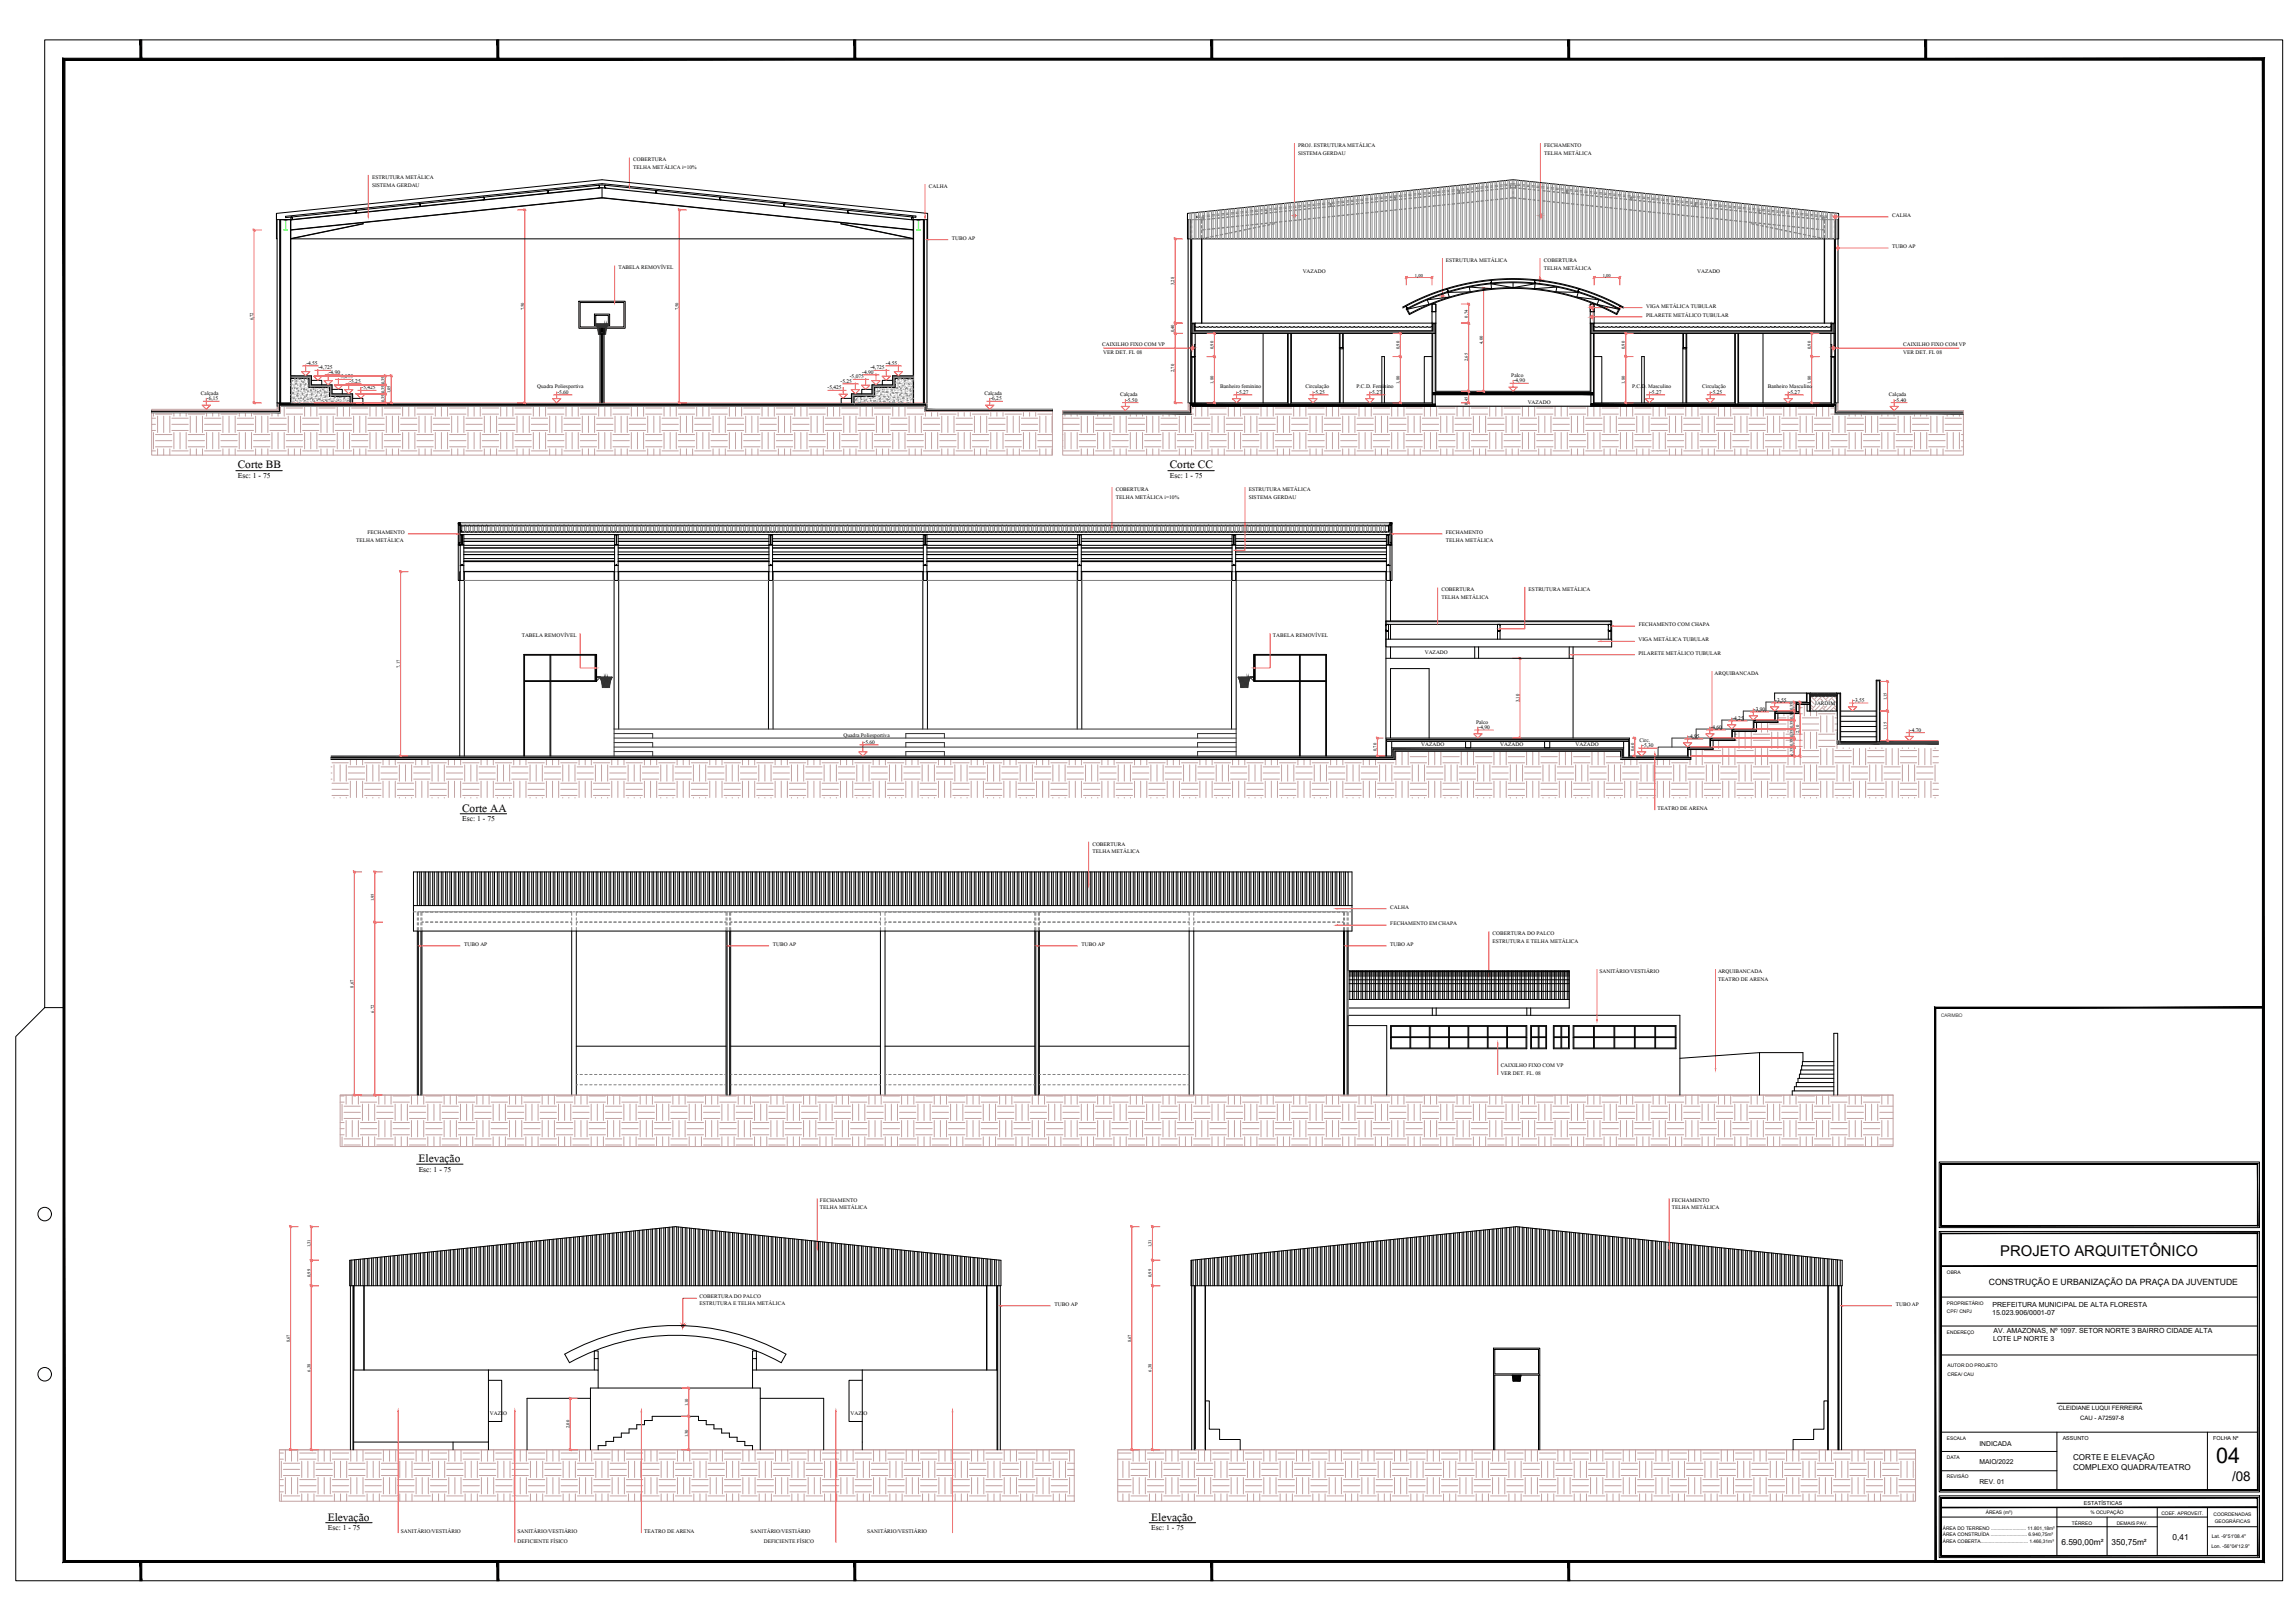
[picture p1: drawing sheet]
<svg xmlns="http://www.w3.org/2000/svg" width="1189mm" height="841mm" viewBox="0 0 1189 841" stroke-linecap="round" stroke-linejoin="round" font-family="sans-serif">
<defs><g id="words">
<text font-size="11.2" x="1149" y="758">04</text>
<g font-size="8.8">
<text x="123" y="243">Corte BB</text>
<text x="606" y="243">Corte CC</text>
<text x="239" y="421">Corte AA</text>
<text x="217" y="602">Elevação</text>
<text x="170" y="788">Elevação</text>
<text x="597" y="788">Elevação</text>
</g>
<text font-size="7.7" x="1037" y="651">PROJETO ARQUITETÔNICO</text>
<text font-size="7" x="1157" y="768">/08</text>
<g font-size="5.9">
<text x="123" y="248">Esc: 1 - 75</text>
<text x="606" y="248">Esc: 1 - 75</text>
<text x="240" y="426">Esc: 1 - 75</text>
<text x="217" y="607">Esc: 1 - 75</text>
<text x="170" y="793">Esc: 1 - 75</text>
<text x="597" y="793">Esc: 1 - 75</text>
</g>
<text font-size="4.5" x="1031" y="666">CONSTRUÇÃO E URBANIZAÇÃO DA PRAÇA DA JUVENTUDE</text>
<g font-size="4.3">
<text x="1068" y="800">6.590,00m²</text>
<text x="1094" y="800">350,75m²</text>
<text x="1126" y="798">0,41</text>
</g>
<g font-size="4.2">
<text x="673" y="76">PROJ. ESTRUTURA METÁLICA</text>
<text x="800" y="76">FECHAMENTO</text>
<text x="328" y="84">COBERTURA</text>
<text x="673" y="80">SISTEMA GERDAU</text>
<text x="800" y="80">TELHA METÁLICA</text>
<text x="328" y="88">TELHA METÁLICA i=10%</text>
<text x="193" y="93">ESTRUTURA METÁLICA</text>
<text x="193" y="97">SISTEMA GERDAU</text>
<text x="481" y="97">CALHA</text>
<text x="981" y="112">CALHA</text>
<text x="493" y="124">TUBO AP</text>
<text x="981" y="129">TUBO AP</text>
<text x="749" y="136">ESTRUTURA METÁLICA</text>
<text x="800" y="136">COBERTURA</text>
<text x="320" y="140">TABELA REMOVÍVEL</text>
<text x="675" y="142">VAZADO</text>
<text x="800" y="140">TELHA METÁLICA</text>
<text x="880" y="142">VAZADO</text>
<text x="853" y="159">VIGA METÁLICA TUBULAR</text>
<text x="853" y="164">PILARETE METÁLICO TUBULAR</text>
<text x="571" y="179">CAIXILHO FIXO COM VP</text>
<text x="986" y="179">CAIXILHO FIXO COM VP</text>
<text x="572" y="183">VER DET. FL 08</text>
<text x="986" y="183">VER DET. FL 08</text>
<text x="159" y="189">-4,55</text>
<text x="165" y="191">-4,725</text>
<text x="451" y="191">-4,725</text>
<text x="459" y="189">-4,55</text>
<text x="170" y="194">-4,90</text>
<text x="176" y="196">-5,075</text>
<text x="440" y="196">-5,075</text>
<text x="447" y="194">-4,90</text>
<text x="783" y="195">Palco</text>
<text x="181" y="198">-5,25</text>
<text x="187" y="202">-5,425</text>
<text x="278" y="201">Quadra Poliesportiva</text>
<text x="429" y="202">-5,425</text>
<text x="436" y="198">-5,25</text>
<text x="632" y="201">Banheiro feminino</text>
<text x="677" y="201">Circulação</text>
<text x="703" y="201">P.C.D. Feminino</text>
<text x="784" y="198">-4,90</text>
<text x="846" y="201">P.C.D. Masculino</text>
<text x="882" y="201">Circulação</text>
<text x="916" y="201">Banheiro Masculino</text>
<text x="104" y="205">Calçada</text>
<text x="107" y="207">-6,15</text>
<text x="289" y="204">-5,60</text>
<text x="510" y="205">Calçada</text>
<text x="513" y="207">-6,25</text>
<text x="580" y="205">Calçada</text>
<text x="584" y="208">-5,50</text>
<text x="641" y="204">-5,27</text>
<text x="681" y="204">-5,25</text>
<text x="710" y="204">-5,27</text>
<text x="792" y="210">VAZADO</text>
<text x="855" y="204">-5,27</text>
<text x="887" y="204">-5,25</text>
<text x="927" y="204">-5,27</text>
<text x="979" y="205">Calçada</text>
<text x="982" y="208">-5,40</text>
<text x="578" y="255">COBERTURA</text>
<text x="647" y="255">ESTRUTURA METÁLICA</text>
<text x="578" y="259">TELHA METÁLICA i=10%</text>
<text x="647" y="259">SISTEMA GERDAU</text>
<text x="185" y="281">TELHA METÁLICA</text>
<text x="190" y="277">FECHAMENTO</text>
<text x="749" y="277">FECHAMENTO</text>
<text x="749" y="281">TELHA METÁLICA</text>
<text x="747" y="306">COBERTURA</text>
<text x="747" y="310">TELHA METÁLICA</text>
<text x="792" y="306">ESTRUTURA METÁLICA</text>
<text x="849" y="324">FECHAMENTO COM CHAPA</text>
<text x="270" y="330">TABELA REMOVÍVEL</text>
<text x="660" y="330">TABELA REMOVÍVEL</text>
<text x="849" y="332">VIGA METÁLICA TUBULAR</text>
<text x="738" y="339">VAZADO</text>
<text x="849" y="339">PILARETE METÁLICO TUBULAR</text>
<text x="889" y="350">ARQUIBANCADA</text>
<text x="920" y="364">-3,55</text>
<text x="941" y="365">JARDIM</text>
<text x="960" y="364">-3,55</text>
<text x="909" y="368">-3,90</text>
<text x="765" y="375">Palco</text>
<text x="766" y="378">-4,90</text>
<text x="886" y="378">-4,60</text>
<text x="898" y="373">-4,25</text>
<text x="437" y="382">Quadra Poliesportiva</text>
<text x="875" y="382">-4,95</text>
<text x="990" y="379">-4,70</text>
<text x="448" y="385">-5,60</text>
<text x="737" y="387">VAZADO</text>
<text x="777" y="387">VAZADO</text>
<text x="817" y="387">VAZADO</text>
<text x="850" y="384">Circ.</text>
<text x="851" y="387">-5,30</text>
<text x="859" y="420">TEATRO DE ARENA</text>
<text x="566" y="438">COBERTURA</text>
<text x="566" y="442">TELHA METÁLICA</text>
<text x="721" y="471">CALHA</text>
<text x="721" y="479">FECHAMENTO EM CHAPA</text>
<text x="774" y="485">COBERTURA DO PALCO</text>
<text x="241" y="490">TUBO AP</text>
<text x="401" y="490">TUBO AP</text>
<text x="561" y="490">TUBO AP</text>
<text x="721" y="490">TUBO AP</text>
<text x="774" y="489">ESTRUTURA E TELHA METÁLICA</text>
<text x="829" y="504">SANITÁRIO/VESTIÁRIO</text>
<text x="890" y="504">ARQUIBANCADA</text>
<text x="890" y="508">TEATRO DE ARENA</text>
<text x="778" y="553">CAIXILHO FIXO COM VP</text>
<text x="778" y="557">VER DET. FL. 08</text>
<text x="425" y="623">FECHAMENTO</text>
<text x="866" y="623">FECHAMENTO</text>
<text x="425" y="627">TELHA METÁLICA</text>
<text x="866" y="627">TELHA METÁLICA</text>
<text x="363" y="673">COBERTURA DO PALCO</text>
<text x="363" y="676">ESTRUTURA E TELHA METÁLICA</text>
<text x="546" y="677">TUBO AP</text>
<text x="982" y="677">TUBO AP</text>
<text x="254" y="733">VAZIO</text>
<text x="441" y="733">VAZIO</text>
<text x="1074" y="756">CORTE E ELEVAÇÃO</text>
<text x="1074" y="762">COMPLEXO QUADRA/TEATRO</text>
<text x="208" y="794">SANITÁRIO/VESTIÁRIO</text>
<text x="268" y="794">SANITÁRIO/VESTIÁRIO</text>
<text x="334" y="794">TEATRO DE ARENA</text>
<text x="389" y="794">SANITÁRIO/VESTIÁRIO</text>
<text x="449" y="794">SANITÁRIO/VESTIÁRIO</text>
<text x="268" y="799">DEFICIENTE FÍSICO</text>
<text x="396" y="799">DEFICIENTE FÍSICO</text>
</g>
<g font-size="3.6">
<text x="1033" y="677">PREFEITURA MUNICIPAL DE ALTA FLORESTA</text>
<text x="1032" y="682">15.023.906/0001-07</text>
<text x="1033" y="695">LOTE LP NORTE 3</text>
<text x="1033" y="691">AV. AMAZONAS, Nº 1097. SETOR NORTE 3 BAIRRO CIDADE ALTA</text>
</g>
<g font-size="3.5">
<text x="733" y="143">1,00</text>
<text x="831" y="143">1,00</text>
<text x="609" y="148" transform="rotate(-90 609 148)">3,28</text>
<text x="272" y="161" transform="rotate(-90 272 161)">7,50</text>
<text x="352" y="161" transform="rotate(-90 352 161)">7,50</text>
<text x="131" y="166" transform="rotate(-90 131 166)">6,72</text>
<text x="761" y="165" transform="rotate(-90 761 165)">0,74</text>
<text x="609" y="172" transform="rotate(-90 609 172)">0,40</text>
<text x="768" y="178" transform="rotate(-90 768 178)">4,00</text>
<text x="629" y="181" transform="rotate(-90 629 181)">0,90</text>
<text x="725" y="181" transform="rotate(-90 725 181)">0,90</text>
<text x="842" y="181" transform="rotate(-90 842 181)">0,90</text>
<text x="938" y="181" transform="rotate(-90 938 181)">0,90</text>
<text x="761" y="187" transform="rotate(-90 761 187)">2,65</text>
<text x="609" y="193" transform="rotate(-90 609 193)">2,70</text>
<text x="199" y="204" transform="rotate(-90 199 204)">0,35</text>
<text x="199" y="199" transform="rotate(-90 199 199)">0,35</text>
<text x="202" y="204" transform="rotate(-90 202 204)">1,05</text>
<text x="629" y="199" transform="rotate(-90 629 199)">1,80</text>
<text x="725" y="199" transform="rotate(-90 725 199)">1,80</text>
<text x="842" y="199" transform="rotate(-90 842 199)">1,80</text>
<text x="938" y="199" transform="rotate(-90 938 199)">1,80</text>
<text x="199" y="208" transform="rotate(-90 199 208)">0,35</text>
<text x="761" y="210" transform="rotate(-90 761 210)">0,45</text>
<text x="207" y="346" transform="rotate(-90 207 346)">7,17</text>
<text x="787" y="364" transform="rotate(-90 787 364)">3,10</text>
<text x="978" y="363" transform="rotate(-90 978 363)">1,15</text>
<text x="929" y="368" transform="rotate(-90 929 368)">0,35</text>
<text x="929" y="377" transform="rotate(-90 929 377)">0,35</text>
<text x="929" y="373" transform="rotate(-90 929 373)">0,35</text>
<text x="929" y="382" transform="rotate(-90 929 382)">0,35</text>
<text x="932" y="380" transform="rotate(-90 932 380)">2,10</text>
<text x="978" y="378" transform="rotate(-90 978 378)">1,15</text>
<text x="713" y="389" transform="rotate(-90 713 389)">0,70</text>
<text x="847" y="389" transform="rotate(-90 847 389)">0,60</text>
<text x="929" y="387" transform="rotate(-90 929 387)">0,35</text>
<text x="929" y="391" transform="rotate(-90 929 391)">0,35</text>
<text x="194" y="467" transform="rotate(-90 194 467)">1,95</text>
<text x="183" y="512" transform="rotate(-90 183 512)">8,67</text>
<text x="194" y="525" transform="rotate(-90 194 525)">6,72</text>
<text x="161" y="646" transform="rotate(-90 161 646)">1,31</text>
<text x="597" y="646" transform="rotate(-90 597 646)">1,31</text>
<text x="161" y="662" transform="rotate(-90 161 662)">0,99</text>
<text x="597" y="662" transform="rotate(-90 597 662)">0,99</text>
<text x="150" y="696" transform="rotate(-90 150 696)">8,67</text>
<text x="586" y="696" transform="rotate(-90 586 696)">8,67</text>
<text x="161" y="711" transform="rotate(-90 161 711)">6,38</text>
<text x="597" y="711" transform="rotate(-90 597 711)">6,38</text>
<text x="357" y="729" transform="rotate(-90 357 729)">1,10</text>
<text x="295" y="740" transform="rotate(-90 295 740)">2,00</text>
<text x="357" y="745" transform="rotate(-90 357 745)">1,30</text>
<text x="1026" y="749">INDICADA</text>
<text x="1026" y="759">MAIO/2022</text>
<text x="1026" y="769">REV. 01</text>
</g>
<g font-size="3.1">
<text x="1067" y="731">CLEIDIANE LUQUI FERREIRA</text>
<text x="1078" y="736">CAU - A72597-8</text>
</g>
<g font-size="2.8">
<text x="1069" y="746">ASSUNTO</text>
<text x="1147" y="746">FOLHA Nº</text>
<text x="1080" y="780">ESTATÍSTICAS</text>
</g>
<g font-size="2.6">
<text x="1146" y="797">Lat. -9°51'08.4''</text>
<text x="1146" y="802">Lon. -56°04'12.9''</text>
</g>
<g font-size="2.5">
<text x="1006" y="527">CARIMBO</text>
<text x="1009" y="660">OBRA</text>
<text x="1009" y="676">PROPRIETÁRIO</text>
<text x="1009" y="680">CPF/ CNPJ</text>
<text x="1009" y="691">ENDEREÇO</text>
<text x="1009" y="713">CREA/ CAU</text>
<text x="1009" y="708">AUTOR DO PROJETO</text>
<text x="1009" y="746">ESCALA</text>
<text x="1009" y="756">DATA</text>
<text x="1009" y="766">REVISÃO</text>
<text x="1029" y="785">ÁREAS (m²)</text>
<text x="1083" y="785">% OCUPAÇÃO</text>
<text x="1120" y="785">COEF. APROVEIT.</text>
<text x="1147" y="786">COORDENADAS</text>
<text x="1074" y="790">TÉRREO</text>
<text x="1097" y="790">DEMAIS PAV.</text>
<text x="1148" y="789">GEOGRÁFICAS</text>
<text x="1007" y="793">ÁREA DO TERRENO .......................... 11.801,18m²</text>
<text x="1007" y="796">ÁREA CONSTRUÍDA ........................... 6.940,75m²</text>
<text x="1007" y="800">ÁREA COBERTA................................... 1.466,31m²</text>
</g>
</g></defs>
<!-- layer: .20 hachura -->
<g fill="none" stroke="#c2a3a3" stroke-width=".52">
<path d="M79 220h2M79 217h2M80 214v2M81 215h8M82 216v8M85 216v8M88 216v8M89 220h9M89 217h9M90 214v2M93 214v2M96 214v2"/>
<path d="M98 215h8M99 216v8M102 216v8M105 216v8M106 220h8M106 217h8M107 214v2M110 214v2M113 214v2M114 215h9M116 216v8M119 216v8"/>
<path d="M122 216v8M123 220h8M123 217h8M124 214v2M127 214v2M130 214v2M131 215h9M132 216v8M136 216v8M139 216v8M140 220h8M140 217h8"/>
<path d="M141 214v2M144 214v2M144 209v4h-65M147 211v5M148 215h9M148 211h9M149 216v8M153 216v8M156 216v8M157 220h8M157 217h8M158 211v5"/>
<path d="M161 211v5M164 211v5M165 215h9M165 211h9M166 216v8M170 216v8M173 216v8M174 220h8M174 217h8M175 211v5M178 211v5M181 211v5"/>
<path d="M182 215h9M182 211h9M183 216v8M186 216v8M190 216v8M191 220h8M191 217h8M192 211v5M195 211v5M198 211v5M199 215h9M199 211h9"/>
<path d="M200 216v8M203 216v8M207 216v8M208 220h8M208 217h8M209 211v5M212 211v5M215 211v5M216 215h9M216 211h9M217 216v8M220 216v8"/>
<path d="M223 216v8M225 220h8M225 217h8M226 211v5M229 211v5M232 211v5M233 215h8M233 211h8M234 216v8M237 216v8M240 216v8M241 220h9"/>
<path d="M241 217h9M243 211v5M246 211v5M249 211v5M250 215h8M250 211h8M251 216v8M254 216v8M257 216v8M258 220h9M258 217h9M259 211v5"/>
<path d="M263 211v5M266 211v5M267 215h8M267 211h8M268 216v8M271 216v8M274 216v8M275 220h9M275 217h9M276 211v5M280 211v5M283 211v5"/>
<path d="M284 215h8M284 211h8M285 216v8M288 216v8M291 216v8M292 220h9M292 217h9M293 211v5M297 211v5M300 211v5M301 215h8M301 211h8"/>
<path d="M302 216v8M305 216v8M308 216v8M309 220h9M309 217h9M310 211v5M313 211v5M317 211v5M318 215h8M318 211h8M319 216v8M322 216v8"/>
<path d="M325 216v8M326 220h9M326 217h9M327 211v5M330 211v5M334 211v5M335 215h8M335 211h8M336 216v8M339 216v8M342 216v8M343 220h9"/>
<path d="M343 217h9M344 211v5M347 211v5M350 211v5M352 215h8M352 211h8M353 216v8M356 216v8M359 216v8M360 220h8M360 217h8M361 211v5"/>
<path d="M364 211v5M367 211v5M368 215h9M368 211h9M370 216v8M373 216v8M376 216v8M377 220h8M377 217h8M378 211v5M381 211v5M384 211v5"/>
<path d="M385 215h9M385 211h9M386 216v8M390 216v8M393 216v8M394 220h8M394 217h8M395 211v5M398 211v5M401 211v5M402 215h9M402 211h9"/>
<path d="M403 216v8M407 216v8M410 216v8M411 220h8M411 217h8M412 211v5M415 211v5M418 211v5M419 215h9M419 211h9M420 216v8M424 216v8"/>
<path d="M427 216v8M428 220h8M428 217h8M429 211v5M432 211v5M435 211v5M436 215h9M436 211h9M437 216v8M440 216v8M444 216v8M445 220h8"/>
<path d="M445 217h8M446 211v5M449 211v5M452 211v5M453 215h9M453 211h9M454 216v8M457 216v8M461 216v8M462 220h8M462 217h8M463 211v5"/>
<path d="M466 211v5M469 211v5M470 215h9M470 211h9M471 216v8M474 216v8M477 216v8M479 220h8M479 217h8M480 214v2M480 209v3h65v24h-466v-24h65v-1h336M483 214v2"/>
<path d="M486 214v2M487 215h8M488 216v8M491 216v8M494 216v8M495 220h9M495 217h9M497 214v2M500 214v2M503 214v2M504 215h8M505 216v8"/>
<path d="M508 216v8M511 216v8M512 220h9M512 217h9M513 214v2M517 214v2M520 214v2M521 215h8M522 216v8M525 216v8M528 216v8M529 220h9"/>
<path d="M529 217h9M530 214v2M534 214v2M537 214v2M538 215h7M539 216v8M542 216v8M545 216v8M545 213h-66v-2h-334v3h-66M551 215h68M551 220h8M551 217h8"/>
<path d="M552 215v1M555 215v1M558 215v1M560 216v8M564 216v8M567 216v8M568 220h8M568 217h8M569 215v1M572 215v1M575 215v1M577 216v8"/>
<path d="M580 216v8M584 216v8M585 220h8M585 217h8M586 215v1M589 215v1M592 215v1M594 216v8M597 216v8M601 216v8M602 220h8M602 217h8"/>
<path d="M603 215v1M606 215v1M609 215v1M611 216v8M614 216v8M616 209v4h-65v2M616 209v4h-65M617 211h2M617 215v-4h334v4M618 216v8M619 220h8M619 217h8"/>
<path d="M620 211v5M623 211v5M626 211v5M627 215h9M627 211h9M628 216v8M631 216v8M634 216v8M636 220h8M636 217h8M637 211v5M640 211v5"/>
<path d="M643 211v5M644 215h8M644 211h8M645 216v8M648 216v8M651 216v8M652 220h9M652 217h9M654 211v5M657 211v5M660 211v5M661 215h8"/>
<path d="M661 211h8M662 216v8M665 216v8M668 216v8M669 220h9M669 217h9M670 211v5M674 211v5M677 211v5M678 215h8M678 211h8M679 216v8"/>
<path d="M682 216v8M685 216v8M686 220h9M686 217h9M687 211v5M691 211v5M694 211v5M695 215h8M695 211h8M696 216v8M699 216v8M702 216v8"/>
<path d="M703 220h9M703 217h9M704 211v5M707 211v5M711 211v5M712 215h8M712 211h8M713 216v8M716 216v8M719 216v8M720 220h9M720 217h9"/>
<path d="M721 211v5M724 211v5M728 211v5M729 215h8M729 211h8M730 216v8M733 216v8M736 216v8M737 220h9M737 217h9M738 211v5M741 211v5"/>
<path d="M745 211v5M746 215h8M746 211h8M747 216v8M750 216v8M753 216v8M754 220h9M754 217h9M755 211v5M758 211v5M761 211v5M763 215h8"/>
<path d="M763 211h8M764 216v8M767 216v8M770 216v8M771 220h8M771 217h8M772 211v5M775 211v5M778 211v5M779 215h9M779 211h9M781 216v8"/>
<path d="M784 216v8M787 216v8M788 220h8M788 217h8M789 211v5M792 211v5M795 211v5M796 215h9M796 211h9M797 216v8M801 216v8M804 216v8"/>
<path d="M805 220h8M805 217h8M806 211v5M809 211v5M812 211v5M813 215h9M813 211h9M814 216v8M818 216v8M821 216v8M822 220h8M822 217h8"/>
<path d="M823 211v5M826 211v5M829 211v5M830 215h9M830 211h9M831 216v8M834 216v8M838 216v8M839 220h8M839 217h8M840 211v5M843 211v5"/>
<path d="M846 211v5M847 215h9M847 211h9M848 216v8M851 216v8M855 216v8M856 220h8M856 217h8M857 211v5M860 211v5M863 211v5M864 215h9"/>
<path d="M864 211h9M865 216v8M868 216v8M872 216v8M873 220h8M873 217h8M874 211v5M877 211v5M880 211v5M881 215h9M881 211h9M882 216v8"/>
<path d="M885 216v8M888 216v8M890 220h8M890 217h8M891 211v5M894 211v5M897 211v5M898 215h8M898 211h8M899 216v8M902 216v8M905 216v8"/>
<path d="M906 220h9M906 217h9M908 211v5M911 211v5M914 211v5M915 215h8M915 211h8M916 216v8M919 216v8M922 216v8M923 220h9M923 217h9"/>
<path d="M924 211v5M928 211v5M931 211v5M932 215h8M932 211h8M933 216v8M936 216v8M939 216v8M940 220h9M940 217h9M941 211v5M945 211v5"/>
<path d="M948 211v5M949 211h2M950 216v8M952 209v4h66M953 209v4h65M953 216v8M956 216v8M957 220h9M957 217h9M958 215v1M961 215v1M965 215v1"/>
<path d="M967 216v8M970 216v8M973 216v8M974 220h9M974 217h9M975 215v1M978 215v1M982 215v1M984 216v8M987 216v8M990 216v8M991 220h9"/>
<path d="M991 217h9M992 215v1M995 215v1M999 215v1M1001 216v8M1004 216v8M1007 216v8M1008 220h9M1008 217h9M1009 215v1M1012 215v1M1015 215v1"/>
<path d="M1018 213v23h-467v-21M1018 213v2h-69M79 223h2M79 234h2M80 224v9M81 232h8M81 228h8M81 225h8M82 233v3M85 233v3M88 233v3M89 223h9"/>
<path d="M89 234h9M90 224v9M93 224v9M96 224v9M98 232h8M98 228h8M98 225h8M99 233v3M102 233v3M105 233v3M106 223h8M106 234h8"/>
<path d="M107 224v9M110 224v9M113 224v9M114 232h9M114 228h9M114 225h9M116 233v3M119 233v3M122 233v3M123 223h8M123 234h8M124 224v9"/>
<path d="M127 224v9M130 224v9M131 232h9M131 228h9M131 225h9M132 233v3M136 233v3M139 233v3M140 223h8M140 234h8M141 224v9M144 224v9"/>
<path d="M147 224v9M148 232h9M148 228h9M148 225h9M149 233v3M153 233v3M156 233v3M157 223h8M157 234h8M158 224v9M161 224v9M164 224v9"/>
<path d="M165 232h9M165 228h9M165 225h9M166 233v3M170 233v3M173 233v3M174 223h8M174 234h8M175 224v9M178 224v9M181 224v9M182 232h9"/>
<path d="M182 228h9M182 225h9M183 233v3M186 233v3M190 233v3M191 223h8M191 234h8M192 224v9M195 224v9M198 224v9M199 232h9M199 228h9"/>
<path d="M199 225h9M200 233v3M203 233v3M207 233v3M208 223h8M208 234h8M209 224v9M212 224v9M215 224v9M216 232h9M216 228h9M216 225h9"/>
<path d="M217 233v3M220 233v3M223 233v3M225 223h8M225 234h8M226 224v9M229 224v9M232 224v9M233 232h8M233 228h8M233 225h8M234 233v3"/>
<path d="M237 233v3M240 233v3M241 223h9M241 234h9M243 224v9M246 224v9M249 224v9M250 232h8M250 228h8M250 225h8M251 233v3M254 233v3"/>
<path d="M257 233v3M258 223h9M258 234h9M259 224v9M263 224v9M266 224v9M267 232h8M267 228h8M267 225h8M268 233v3M271 233v3M274 233v3"/>
<path d="M275 223h9M275 234h9M276 224v9M280 224v9M283 224v9M284 232h8M284 228h8M284 225h8M285 233v3M288 233v3M291 233v3M292 223h9"/>
<path d="M292 234h9M293 224v9M297 224v9M300 224v9M301 232h8M301 228h8M301 225h8M302 233v3M305 233v3M308 233v3M309 223h9M309 234h9"/>
<path d="M310 224v9M313 224v9M317 224v9M318 232h8M318 228h8M318 225h8M319 233v3M322 233v3M325 233v3M326 223h9M326 234h9M327 224v9"/>
<path d="M330 224v9M334 224v9M335 232h8M335 228h8M335 225h8M336 233v3M339 233v3M342 233v3M343 223h9M343 234h9M344 224v9M347 224v9"/>
<path d="M350 224v9M352 232h8M352 228h8M352 225h8M353 233v3M356 233v3M359 233v3M360 223h8M360 234h8M361 224v9M364 224v9M367 224v9"/>
<path d="M368 232h9M368 228h9M368 225h9M370 233v3M373 233v3M376 233v3M377 223h8M377 234h8M378 224v9M381 224v9M384 224v9M385 232h9"/>
<path d="M385 228h9M385 225h9M386 233v3M390 233v3M393 233v3M394 223h8M394 234h8M395 224v9M398 224v9M401 224v9M402 232h9M402 228h9"/>
<path d="M402 225h9M403 233v3M407 233v3M410 233v3M411 223h8M411 234h8M412 224v9M415 224v9M418 224v9M419 232h9M419 228h9M419 225h9"/>
<path d="M420 233v3M424 233v3M427 233v3M428 223h8M428 234h8M429 224v9M432 224v9M435 224v9M436 232h9M436 228h9M436 225h9M437 233v3"/>
<path d="M440 233v3M444 233v3M445 223h8M445 234h8M446 224v9M449 224v9M452 224v9M453 232h9M453 228h9M453 225h9M454 233v3M457 233v3"/>
<path d="M461 233v3M462 223h8M462 234h8M463 224v9M466 224v9M469 224v9M470 232h9M470 228h9M470 225h9M471 233v3M474 233v3M477 233v3"/>
<path d="M479 223h8M479 234h8M480 224v9M483 224v9M486 224v9M487 232h8M487 228h8M487 225h8M488 233v3M491 233v3M494 233v3M495 223h9"/>
<path d="M495 234h9M497 224v9M500 224v9M503 224v9M504 232h8M504 228h8M504 225h8M505 233v3M508 233v3M511 233v3M512 223h9M512 234h9"/>
<path d="M513 224v9M517 224v9M520 224v9M521 232h8M521 228h8M521 225h8M522 233v3M525 233v3M528 233v3M529 223h9M529 234h9M530 224v9"/>
<path d="M534 224v9M537 224v9M538 232h7M538 228h7M538 225h7M539 233v3M542 233v3M545 233v3M551 232h.1M551 228h.1M551 225h.1M551 223h8"/>
<path d="M551 234h8M552 224v9M555 224v9M558 224v9M559 232h9M559 228h9M559 225h9M560 233v3M564 233v3M567 233v3M568 223h8M568 234h8"/>
<path d="M569 224v9M572 224v9M575 224v9M576 232h9M576 228h9M576 225h9M577 233v3M580 233v3M584 233v3M585 223h8M585 234h8M586 224v9"/>
<path d="M589 224v9M592 224v9M593 232h9M593 228h9M593 225h9M594 233v3M597 233v3M601 233v3M602 223h8M602 234h8M603 224v9M606 224v9"/>
<path d="M609 224v9M610 232h9M610 228h9M610 225h9M611 233v3M614 233v3M618 233v3M619 223h8M619 234h8M620 224v9M623 224v9M626 224v9"/>
<path d="M627 232h9M627 228h9M627 225h9M628 233v3M631 233v3M634 233v3M636 223h8M636 234h8M637 224v9M640 224v9M643 224v9M644 232h8"/>
<path d="M644 228h8M644 225h8M645 233v3M648 233v3M651 233v3M652 223h9M652 234h9M654 224v9M657 224v9M660 224v9M661 232h8M661 228h8"/>
<path d="M661 225h8M662 233v3M665 233v3M668 233v3M669 223h9M669 234h9M670 224v9M674 224v9M677 224v9M678 232h8M678 228h8M678 225h8"/>
<path d="M679 233v3M682 233v3M685 233v3M686 223h9M686 234h9M687 224v9M691 224v9M694 224v9M695 232h8M695 228h8M695 225h8M696 233v3"/>
<path d="M699 233v3M702 233v3M703 223h9M703 234h9M704 224v9M707 224v9M711 224v9M712 232h8M712 228h8M712 225h8M713 233v3M716 233v3"/>
<path d="M719 233v3M720 223h9M720 234h9M721 224v9M724 224v9M728 224v9M729 232h8M729 228h8M729 225h8M730 233v3M733 233v3M736 233v3"/>
<path d="M737 223h9M737 234h9M738 224v9M741 224v9M745 224v9M746 232h8M746 228h8M746 225h8M747 233v3M750 233v3M753 233v3M754 223h9"/>
<path d="M754 234h9M755 224v9M758 224v9M761 224v9M763 232h8M763 228h8M763 225h8M764 233v3M767 233v3M770 233v3M771 223h8M771 234h8"/>
<path d="M772 224v9M775 224v9M778 224v9M779 232h9M779 228h9M779 225h9M781 233v3M784 233v3M787 233v3M788 223h8M788 234h8M789 224v9"/>
<path d="M792 224v9M795 224v9M796 232h9M796 228h9M796 225h9M797 233v3M801 233v3M804 233v3M805 223h8M805 234h8M806 224v9M809 224v9"/>
<path d="M812 224v9M813 232h9M813 228h9M813 225h9M814 233v3M818 233v3M821 233v3M822 223h8M822 234h8M823 224v9M826 224v9M829 224v9"/>
<path d="M830 232h9M830 228h9M830 225h9M831 233v3M834 233v3M838 233v3M839 223h8M839 234h8M840 224v9M843 224v9M846 224v9M847 232h9"/>
<path d="M847 228h9M847 225h9M848 233v3M851 233v3M855 233v3M856 223h8M856 234h8M857 224v9M860 224v9M863 224v9M864 232h9M864 228h9"/>
<path d="M864 225h9M865 233v3M868 233v3M872 233v3M873 223h8M873 234h8M874 224v9M877 224v9M880 224v9M881 232h9M881 228h9M881 225h9"/>
<path d="M882 233v3M885 233v3M888 233v3M890 223h8M890 234h8M891 224v9M894 224v9M897 224v9M898 232h8M898 228h8M898 225h8M899 233v3"/>
<path d="M902 233v3M905 233v3M906 223h9M906 234h9M908 224v9M911 224v9M914 224v9M915 232h8M915 228h8M915 225h8M916 233v3M919 233v3"/>
<path d="M922 233v3M923 223h9M923 234h9M924 224v9M928 224v9M931 224v9M932 232h8M932 228h8M932 225h8M933 233v3M936 233v3M939 233v3"/>
<path d="M940 223h9M940 234h9M941 224v9M945 224v9M948 224v9M949 232h8M949 228h8M949 225h8M950 233v3M953 233v3M956 233v3M957 223h9"/>
<path d="M957 234h9M958 224v9M961 224v9M965 224v9M966 232h8M966 228h8M966 225h8M967 233v3M970 233v3M973 233v3M974 223h9M974 234h9"/>
<path d="M975 224v9M978 224v9M982 224v9M983 232h8M983 228h8M983 225h8M984 233v3M987 233v3M990 233v3M991 223h9M991 234h9M992 224v9"/>
<path d="M995 224v9M999 224v9M1000 232h8M1000 228h8M1000 225h8M1001 233v3M1004 233v3M1007 233v3M1008 223h9M1008 234h9M1009 224v9M1012 224v9"/>
<path d="M1015 224v9M1017 232h1M1017 228h1M1017 225h1M901 379v9M904 379v9M908 379v9M910 379h.1M913 374v5M916 374v5M917 378h9M917 375h9"/>
<path d="M918 379v9M921 379v9M921 372h5M925 370v1M925 379v9M926 370h8M927 371v8M930 371v8M932 367h2M933 371v8M934 378h9M934 375h9"/>
<path d="M934 372h9M935 365v6M935 379v9M938 365l1 1M938 363l2 2M938 368v3M938 379v9M939 360l-1 1M939 366l-1 1M939 367l1 1M939 361l2 2M940 360l-1 1"/>
<path d="M941 366l-2 1M941 368v3M941 379v9M942 360l-1 2M943 370h8M943 366l-2 2M944 371v8M944 368h.1M944 362l1 1M944 360l-2 3M945 366l-3 2M945 367l1 1"/>
<path d="M945 361l2 2M945 366h.1M946 360l-1 1M947 371v8M947 366l-2 1M948 360l-1 2M949 366l-2 2M949 364l2 2M950 365h-1M950 368h.1M950 362l2 2M950 371v8"/>
<path d="M950 360l-2 3M951 366l-3 2M951 367l1 1M951 361l1 1M951 378h1M951 375h1M951 372h1M952 361h-1M952 367h-1M952 368v3M952 379v9M172 397h.1"/>
<path d="M172 395h9M173 396v9M176 396v9M179 396v9M181 397h8M182 394v2M185 394v2M188 394v2M189 395h8M190 396v9M193 396v9M196 396v9"/>
<path d="M197 397h9M199 394v2M202 394v2M205 394v2M206 395h8M207 396v9M210 396v9M213 396v9M214 397h9M215 394v2M219 394v2M222 394v2"/>
<path d="M223 395h8M224 396v9M227 396v9M230 396v9M231 397h9M232 394v2M236 394v2M239 394v2M240 395h8M241 396v9M244 396v9M247 396v9"/>
<path d="M248 397h9M249 394v2M252 394v2M256 394v2M257 395h8M258 396v9M261 396v9M264 396v9M265 397h9M266 394v2M269 394v2M273 394v2"/>
<path d="M274 395h8M275 396v9M278 396v9M281 396v9M282 397h9M283 394v2M286 394v2M290 394v2M291 395h8M292 396v9M295 396v9M298 396v9"/>
<path d="M299 397h9M300 394v2M303 394v2M306 394v2M308 395h8M309 396v9M312 396v9M315 396v9M316 397h8M317 394v2M320 394v2M323 394v2"/>
<path d="M324 395h9M326 396v9M329 396v9M332 396v9M333 397h8M334 394v2M337 394v2M340 394v2M341 395h9M342 396v9M346 396v9M349 396v9"/>
<path d="M350 397h8M351 394v2M354 394v2M357 394v2M358 395h9M359 396v9M363 396v9M366 396v9M367 397h8M368 394v2M371 394v2M374 394v2"/>
<path d="M375 395h9M376 396v9M379 396v9M383 396v9M384 397h8M385 394v2M388 394v2M391 394v2M392 395h9M393 396v9M396 396v9M400 396v9"/>
<path d="M401 397h8M402 394v2M405 394v2M408 394v2M409 395h9M410 396v9M413 396v9M417 396v9M418 397h8M419 394v2M422 394v2M425 394v2"/>
<path d="M426 395h9M427 396v9M430 396v9M433 396v9M435 397h8M436 394v2M439 394v2M442 394v2M443 395h8M444 396v9M447 396v9M450 396v9"/>
<path d="M451 397h9M453 394v2M456 394v2M459 394v2M460 395h8M461 396v9M464 396v9M467 396v9M468 397h9M469 394v2M473 394v2M476 394v2"/>
<path d="M477 395h8M478 396v9M481 396v9M484 396v9M485 397h9M486 394v2M490 394v2M493 394v2M494 395h8M495 396v9M498 396v9M501 396v9"/>
<path d="M502 397h9M503 394v2M506 394v2M510 394v2M511 395h8M512 396v9M515 396v9M518 396v9M519 397h9M520 394v2M523 394v2M527 394v2"/>
<path d="M528 395h8M529 396v9M532 396v9M535 396v9M536 397h9M537 394v2M540 394v2M544 394v2M545 395h8M546 396v9M549 396v9M552 396v9"/>
<path d="M553 397h9M554 394v2M557 394v2M560 394v2M562 395h8M563 396v9M566 396v9M569 396v9M570 397h8M571 394v2M574 394v2M577 394v2"/>
<path d="M578 395h9M580 396v9M583 396v9M586 396v9M587 397h8M588 394v2M591 394v2M594 394v2M595 395h9M596 396v9M600 396v9M603 396v9"/>
<path d="M604 397h8M605 394v2M608 394v2M611 394v2M612 395h9M613 396v9M617 396v9M620 396v9M621 397h8M622 394v2M625 394v2M628 394v2"/>
<path d="M629 395h9M630 396v9M633 396v9M637 396v9M638 397h8M639 394v2M642 394v2M645 394v2M646 395h9M647 396v9M650 396v9M654 396v9"/>
<path d="M655 397h8M656 394v2M659 394v2M662 394v2M663 395h9M664 396v9M667 396v9M671 396v9M672 397h8M673 394v2M676 394v2M679 394v2"/>
<path d="M680 395h9M681 396v9M684 396v9M687 396v9M689 397h8M690 394v2M693 394v2M696 394v2M697 395h8M698 396v9M701 396v9M704 396v9"/>
<path d="M705 397h9M707 394v2M710 394v2M713 394v2M714 395h8M715 396v9M718 396v9M721 396v9M722 397h9M723 389v7M727 389v7M730 389v7"/>
<path d="M731 395h8M731 392h8M732 396v9M735 396v9M738 396v9M739 397h9M740 389v7M744 389v7M747 389v7M748 395h8M748 392h8M749 396v9"/>
<path d="M752 396v9M755 396v9M756 397h9M757 389v7M760 389v7M764 389v7M765 395h8M765 392h8M766 396v9M769 396v9M772 396v9M773 397h9"/>
<path d="M774 389v7M777 389v7M781 389v7M782 395h8M782 392h8M783 396v9M786 396v9M789 396v9M790 397h9M791 389v7M794 389v7M798 389v7"/>
<path d="M799 395h8M799 392h8M800 396v9M803 396v9M806 396v9M807 397h9M808 389v7M811 389v7M814 389v7M816 395h8M816 392h8M817 396v9"/>
<path d="M820 396v9M823 396v9M824 397h8M825 389v7M828 389v7M831 389v7M832 395h9M832 392h8M834 396v9M837 396v9M840 396v9M841 397h8"/>
<path d="M842 394v2M845 394v2M848 394v2M849 395h9M850 396v9M854 396v9M857 396v9M858 397h8M859 394v2M862 394v2M865 394v2M866 395h9"/>
<path d="M867 396v9M871 396v9M874 396v9M875 397h8M876 394v2M879 388v8M882 388v8M883 395h9M883 392h9M883 389h9M884 396v9M887 396v9"/>
<path d="M891 384v4M891 396v9M892 387h8M892 397h8M893 388v8M896 388v8M899 388v8M899 384h1M899 380h1M900 395h9M900 392h9M900 389h9"/>
<path d="M901 396v9M904 396v9M908 396v9M909 387h8M909 384h8M909 380h8M909 397h8M910 388v8M913 388v8M916 388v8M917 395h9M917 392h9"/>
<path d="M917 389h9M918 396v9M921 396v9M925 396v9M926 387h8M926 384h8M926 380h8M926 397h8M927 388v8M930 388v8M933 388v8M934 395h9"/>
<path d="M934 392h9M934 389h9M935 396v9M938 396v9M941 396v9M943 387h8M943 384h8M943 380h8M943 397h8M944 388v8M947 388v8M950 388v8"/>
<path d="M951 395h8M951 392h8M951 389h8M952 396v9M955 388h.1M955 396v9M958 388h.1M958 396v9M959 397h9M961 388v8M964 388v8M967 388v8"/>
<path d="M968 395h8M968 392h8M968 389h8M969 388h.1M969 396v9M972 388h.1M972 396v9M975 388h.1M975 396v9M976 397h9M977 388v8M981 388v8"/>
<path d="M984 388v8M985 395h8M985 392h8M985 389h8M986 388h.1M986 396v9M989 388h.1M989 396v9M992 388h.1M992 396v9M993 397h9M994 388v8"/>
<path d="M998 388v8M1001 388v8M1002 395h3M1002 392h3M1002 389h3M1003 388h.1M1003 396v9M172 404h.1M172 401h.1M172 412h9M172 409h9M172 406h9"/>
<path d="M173 413v1M176 413v1M179 413v1M181 404h8M181 401h8M182 405v8M185 405v8M188 405v8M189 412h8M189 409h8M189 406h8M190 413v1"/>
<path d="M193 413v1M196 413v1M197 404h9M197 401h9M199 405v8M202 405v8M205 405v8M206 412h8M206 409h8M206 406h8M207 413v1M210 413v1"/>
<path d="M213 413v1M214 404h9M214 401h9M215 405v8M219 405v8M222 405v8M223 412h8M223 409h8M223 406h8M224 413v1M227 413v1M230 413v1"/>
<path d="M231 404h9M231 401h9M232 405v8M236 405v8M239 405v8M240 412h8M240 409h8M240 406h8M241 413v1M244 413v1M247 413v1M248 404h9"/>
<path d="M248 401h9M249 405v8M252 405v8M256 405v8M257 412h8M257 409h8M257 406h8M258 413v1M261 413v1M264 413v1M265 404h9M265 401h9"/>
<path d="M266 405v8M269 405v8M273 405v8M274 412h8M274 409h8M274 406h8M275 413v1M278 413v1M281 413v1M282 404h9M282 401h9M283 405v8"/>
<path d="M286 405v8M290 405v8M291 412h8M291 409h8M291 406h8M292 413v1M295 413v1M298 413v1M299 404h9M299 401h9M300 405v8M303 405v8"/>
<path d="M306 405v8M308 412h8M308 409h8M308 406h8M309 413v1M312 413v1M315 413v1M316 404h8M316 401h8M317 405v8M320 405v8M323 405v8"/>
<path d="M324 412h9M324 409h9M324 406h9M326 413v1M329 413v1M332 413v1M333 404h8M333 401h8M334 405v8M337 405v8M340 405v8M341 412h9"/>
<path d="M341 409h9M341 406h9M342 413v1M346 413v1M349 413v1M350 404h8M350 401h8M351 405v8M354 405v8M357 405v8M358 412h9M358 409h9"/>
<path d="M358 406h9M359 413v1M363 413v1M366 413v1M367 404h8M367 401h8M368 405v8M371 405v8M374 405v8M375 412h9M375 409h9M375 406h9"/>
<path d="M376 413v1M379 413v1M383 413v1M384 404h8M384 401h8M385 405v8M388 405v8M391 405v8M392 412h9M392 409h9M392 406h9M393 413v1"/>
<path d="M396 413v1M400 413v1M401 404h8M401 401h8M402 405v8M405 405v8M408 405v8M409 412h9M409 409h9M409 406h9M410 413v1M413 413v1"/>
<path d="M417 413v1M418 404h8M418 401h8M419 405v8M422 405v8M425 405v8M426 412h9M426 409h9M426 406h9M427 413v1M430 413v1M433 413v1"/>
<path d="M435 404h8M435 401h8M436 405v8M439 405v8M442 405v8M443 412h8M443 409h8M443 406h8M444 413v1M447 413v1M450 413v1M451 404h9"/>
<path d="M451 401h9M453 405v8M456 405v8M459 405v8M460 412h8M460 409h8M460 406h8M461 413v1M464 413v1M467 413v1M468 404h9M468 401h9"/>
<path d="M469 405v8M473 405v8M476 405v8M477 412h8M477 409h8M477 406h8M478 413v1M481 413v1M484 413v1M485 404h9M485 401h9M486 405v8"/>
<path d="M490 405v8M493 405v8M494 412h8M494 409h8M494 406h8M495 413v1M498 413v1M501 413v1M502 404h9M502 401h9M503 405v8M506 405v8"/>
<path d="M510 405v8M511 412h8M511 409h8M511 406h8M512 413v1M515 413v1M518 413v1M519 404h9M519 401h9M520 405v8M523 405v8M527 405v8"/>
<path d="M528 412h8M528 409h8M528 406h8M529 413v1M532 413v1M535 413v1M536 404h9M536 401h9M537 405v8M540 405v8M544 405v8M545 412h8"/>
<path d="M545 409h8M545 406h8M546 413v1M549 413v1M552 413v1M553 404h9M553 401h9M554 405v8M557 405v8M560 405v8M562 412h8M562 409h8"/>
<path d="M562 406h8M563 413v1M566 413v1M569 413v1M570 404h8M570 401h8M571 405v8M574 405v8M577 405v8M578 412h9M578 409h9M578 406h9"/>
<path d="M580 413v1M583 413v1M586 413v1M587 404h8M587 401h8M588 405v8M591 405v8M594 405v8M595 412h9M595 409h9M595 406h9M596 413v1"/>
<path d="M600 413v1M603 413v1M604 404h8M604 401h8M605 405v8M608 405v8M611 405v8M612 412h9M612 409h9M612 406h9M613 413v1M617 413v1"/>
<path d="M620 413v1M621 404h8M621 401h8M622 405v8M625 405v8M628 405v8M629 412h9M629 409h9M629 406h9M630 413v1M633 413v1M637 413v1"/>
<path d="M638 404h8M638 401h8M639 405v8M642 405v8M645 405v8M646 412h9M646 409h9M646 406h9M647 413v1M650 413v1M654 413v1M655 404h8"/>
<path d="M655 401h8M656 405v8M659 405v8M662 405v8M663 412h9M663 409h9M663 406h9M664 413v1M667 413v1M671 413v1M672 404h8M672 401h8"/>
<path d="M673 405v8M676 405v8M679 405v8M680 412h9M680 409h9M680 406h9M681 413v1M684 413v1M687 413v1M689 404h8M689 401h8M690 405v8"/>
<path d="M693 405v8M696 405v8M697 412h8M697 409h8M697 406h8M698 413v1M701 413v1M704 413v1M705 404h9M705 401h9M707 405v8M710 405v8"/>
<path d="M713 405v8M714 412h8M714 409h8M714 406h8M715 413v1M718 413v1M721 413v1M722 404h9M722 401h9M723 405v8M727 405v8M730 405v8"/>
<path d="M731 412h8M731 409h8M731 406h8M732 413v1M735 413v1M738 413v1M739 404h9M739 401h9M740 405v8M744 405v8M747 405v8M748 412h8"/>
<path d="M748 409h8M748 406h8M749 413v1M752 413v1M755 413v1M756 404h9M756 401h9M757 405v8M760 405v8M764 405v8M765 412h8M765 409h8"/>
<path d="M765 406h8M766 413v1M769 413v1M772 413v1M773 404h9M773 401h9M774 405v8M777 405v8M781 405v8M782 412h8M782 409h8M782 406h8"/>
<path d="M783 413v1M786 413v1M789 413v1M790 404h9M790 401h9M791 405v8M794 405v8M798 405v8M799 412h8M799 409h8M799 406h8M800 413v1"/>
<path d="M803 413v1M806 413v1M807 404h9M807 401h9M808 405v8M811 405v8M814 405v8M816 412h8M816 409h8M816 406h8M817 413v1M820 413v1"/>
<path d="M823 413v1M824 404h8M824 401h8M825 405v8M828 405v8M831 405v8M832 412h9M832 409h9M832 406h9M834 413v1M837 413v1M840 413v1"/>
<path d="M841 404h8M841 401h8M842 405v8M845 405v8M848 405v8M849 412h9M849 409h9M849 406h9M850 413v1M854 413v1M857 413v1M858 404h8"/>
<path d="M858 401h8M859 405v8M862 405v8M865 405v8M866 412h9M866 409h9M866 406h9M867 413v1M871 413v1M874 413v1M875 404h8M875 401h8"/>
<path d="M876 405v8M879 405v8M882 405v8M883 412h9M883 409h9M883 406h9M884 413v1M887 413v1M891 413v1M892 404h8M892 401h8M893 405v8"/>
<path d="M896 405v8M899 405v8M900 412h9M900 409h9M900 406h9M901 413v1M904 413v1M908 413v1M909 404h8M909 401h8M910 405v8M913 405v8"/>
<path d="M916 405v8M917 412h9M917 409h9M917 406h9M918 413v1M921 413v1M925 413v1M926 404h8M926 401h8M927 405v8M930 405v8M933 405v8"/>
<path d="M934 412h9M934 409h9M934 406h9M935 413v1M938 413v1M941 413v1M943 404h8M943 401h8M944 405v8M947 405v8M950 405v8M951 412h8"/>
<path d="M951 409h8M951 406h8M952 413v1M955 413v1M958 413v1M959 404h9M959 401h9M961 405v8M964 405v8M967 405v8M968 412h8M968 409h8"/>
<path d="M968 406h8M969 413v1M972 413v1M975 413v1M976 404h9M976 401h9M977 405v8M981 405v8M984 405v8M985 412h8M985 409h8M985 406h8"/>
<path d="M986 413v1M989 413v1M992 413v1M993 404h9M993 401h9M994 405v8M998 405v8M1001 405v8M1002 412h3M1002 409h3M1002 406h3M1003 413v1"/>
<path d="M176 567h805v27h-805zM176 571h2M176 568h2M176 567h805M177 572v9M178 580h9M178 576h9M178 573h9M179 567v5M183 567v5M186 567v5M187 571h8"/>
<path d="M187 568h8M188 572v9M191 572v9M194 572v9M195 580h9M195 576h9M195 573h9M196 567v5M199 567v5M203 567v5M204 571h8M204 568h8"/>
<path d="M205 572v9M208 572v9M211 572v9M212 580h9M212 576h9M212 573h9M213 567v5M216 567v5M220 567v5M221 571h8M221 568h8M222 572v9"/>
<path d="M225 572v9M228 572v9M229 580h9M229 576h9M229 573h9M230 567v5M233 567v5M237 567v5M238 571h8M238 568h8M239 572v9M242 572v9"/>
<path d="M245 572v9M246 580h9M246 576h9M246 573h9M247 567v5M250 567v5M253 567v5M255 571h8M255 568h8M256 572v9M259 572v9M262 572v9"/>
<path d="M263 580h8M263 576h8M263 573h8M264 567v5M267 567v5M270 567v5M271 571h9M271 568h9M273 572v9M276 572v9M279 572v9M280 580h8"/>
<path d="M280 576h8M280 573h8M281 567v5M284 567v5M287 567v5M288 571h9M288 568h9M289 572v9M293 572v9M296 572v9M297 580h8M297 576h8"/>
<path d="M297 573h8M298 567v5M301 567v5M304 567v5M305 571h9M305 568h9M306 572v9M310 572v9M313 572v9M314 580h8M314 576h8M314 573h8"/>
<path d="M315 567v5M318 567v5M321 567v5M322 571h9M322 568h9M323 572v9M326 572v9M330 572v9M331 580h8M331 576h8M331 573h8M332 567v5"/>
<path d="M335 567v5M338 567v5M339 571h9M339 568h9M340 572v9M343 572v9M347 572v9M348 580h8M348 576h8M348 573h8M349 567v5M352 567v5"/>
<path d="M355 567v5M356 571h9M356 568h9M357 572v9M360 572v9M364 572v9M365 580h8M365 576h8M365 573h8M366 567v5M369 567v5M372 567v5"/>
<path d="M373 571h9M373 568h9M374 572v9M377 572v9M380 572v9M382 580h8M382 576h8M382 573h8M383 567v5M386 567v5M389 567v5M390 571h8"/>
<path d="M390 568h8M391 572v9M394 572v9M397 572v9M398 580h9M398 576h9M398 573h9M400 567v5M403 567v5M406 567v5M407 571h8M407 568h8"/>
<path d="M408 572v9M411 572v9M414 572v9M415 580h9M415 576h9M415 573h9M416 567v5M420 567v5M423 567v5M424 571h8M424 568h8M425 572v9"/>
<path d="M428 572v9M431 572v9M432 580h9M432 576h9M432 573h9M433 567v5M437 567v5M440 567v5M441 571h8M441 568h8M442 572v9M445 572v9"/>
<path d="M448 572v9M449 580h9M449 576h9M449 573h9M450 567v5M453 567v5M457 567v5M458 571h8M458 568h8M459 572v9M462 572v9M465 572v9"/>
<path d="M466 580h9M466 576h9M466 573h9M467 567v5M470 567v5M474 567v5M475 571h8M475 568h8M476 572v9M479 572v9M482 572v9M483 580h9"/>
<path d="M483 576h9M483 573h9M484 567v5M487 567v5M491 567v5M492 571h8M492 568h8M493 572v9M496 572v9M499 572v9M500 580h9M500 576h9"/>
<path d="M500 573h9M501 567v5M504 567v5M507 567v5M509 571h8M509 568h8M510 572v9M513 572v9M516 572v9M517 580h8M517 576h8M517 573h8"/>
<path d="M518 567v5M521 567v5M524 567v5M525 571h9M525 568h9M527 572v9M530 572v9M533 572v9M534 580h8M534 576h8M534 573h8M535 567v5"/>
<path d="M538 567v5M541 567v5M542 571h9M542 568h9M543 572v9M547 572v9M550 572v9M551 580h8M551 576h8M551 573h8M552 567v5M555 567v5"/>
<path d="M558 567v5M559 571h9M559 568h9M560 572v9M564 572v9M567 572v9M568 580h8M568 576h8M568 573h8M569 567v5M572 567v5M575 567v5"/>
<path d="M576 571h9M576 568h9M577 572v9M580 572v9M584 572v9M585 580h8M585 576h8M585 573h8M586 567v5M589 567v5M592 567v5M593 571h9"/>
<path d="M593 568h9M594 572v9M597 572v9M601 572v9M602 580h8M602 576h8M602 573h8M603 567v5M606 567v5M609 567v5M610 571h9M610 568h9"/>
<path d="M611 572v9M614 572v9M618 572v9M619 580h8M619 576h8M619 573h8M620 567v5M623 567v5M626 567v5M627 571h9M627 568h9M628 572v9"/>
<path d="M631 572v9M634 572v9M636 580h8M636 576h8M636 573h8M637 567v5M640 567v5M643 567v5M644 571h8M644 568h8M645 572v9M648 572v9"/>
<path d="M651 572v9M652 580h9M652 576h9M652 573h9M654 567v5M657 567v5M660 567v5M661 571h8M661 568h8M662 572v9M665 572v9M668 572v9"/>
<path d="M669 580h9M669 576h9M669 573h9M670 567v5M674 567v5M677 567v5M678 571h8M678 568h8M679 572v9M682 572v9M685 572v9M686 580h9"/>
<path d="M686 576h9M686 573h9M687 567v5M691 567v5M694 567v5M695 571h8M695 568h8M696 572v9M699 572v9M702 572v9M703 580h9M703 576h9"/>
<path d="M703 573h9M704 567v5M707 567v5M711 567v5M712 571h8M712 568h8M713 572v9M716 572v9M719 572v9M720 580h9M720 576h9M720 573h9"/>
<path d="M721 567v5M724 567v5M728 567v5M729 571h8M729 568h8M730 572v9M733 572v9M736 572v9M737 580h9M737 576h9M737 573h9M738 567v5"/>
<path d="M741 567v5M745 567v5M746 571h8M746 568h8M747 572v9M750 572v9M753 572v9M754 580h9M754 576h9M754 573h9M755 567v5M758 567v5"/>
<path d="M761 567v5M763 571h8M763 568h8M764 572v9M767 572v9M770 572v9M771 580h8M771 576h8M771 573h8M772 567v5M775 567v5M778 567v5"/>
<path d="M779 571h9M779 568h9M781 572v9M784 572v9M787 572v9M788 580h8M788 576h8M788 573h8M789 567v5M792 567v5M795 567v5M796 571h9"/>
<path d="M796 568h9M797 572v9M801 572v9M804 572v9M805 580h8M805 576h8M805 573h8M806 567v5M809 567v5M812 567v5M813 571h9M813 568h9"/>
<path d="M814 572v9M818 572v9M821 572v9M822 580h8M822 576h8M822 573h8M823 567v5M826 567v5M829 567v5M830 571h9M830 568h9M831 572v9"/>
<path d="M834 572v9M838 572v9M839 580h8M839 576h8M839 573h8M840 567v5M843 567v5M846 567v5M847 571h9M847 568h9M848 572v9M851 572v9"/>
<path d="M855 572v9M856 580h8M856 576h8M856 573h8M857 567v5M860 567v5M863 567v5M864 571h9M864 568h9M865 572v9M868 572v9M872 572v9"/>
<path d="M873 580h8M873 576h8M873 573h8M874 567v5M877 567v5M880 567v5M881 571h9M881 568h9M882 572v9M885 572v9M888 572v9M890 580h8"/>
<path d="M890 576h8M890 573h8M891 567v5M894 567v5M897 567v5M898 571h8M898 568h8M899 572v9M902 572v9M905 572v9M906 580h9M906 576h9"/>
<path d="M906 573h9M908 567v5M911 567v5M914 567v5M915 571h8M915 568h8M916 572v9M919 572v9M922 572v9M923 580h9M923 576h9M923 573h9"/>
<path d="M924 567v5M928 567v5M931 567v5M932 571h8M932 568h8M933 572v9M936 572v9M939 572v9M940 580h9M940 576h9M940 573h9M941 567v5"/>
<path d="M945 567v5M948 567v5M949 571h8M949 568h8M950 572v9M953 572v9M956 572v9M957 580h9M957 576h9M957 573h9M958 567v5M961 567v5"/>
<path d="M965 567v5M966 571h8M966 568h8M967 572v9M970 572v9M973 572v9M974 580h7M974 576h7M974 573h7M975 567v5M978 567v5M176 588h2"/>
<path d="M176 585h2M176 582h2M177 589v5M178 593h9M178 590h9M179 581v8M183 581v8M186 581v8M187 588h8M187 585h8M187 582h8M188 589v5"/>
<path d="M191 589v5M194 589v5M195 593h9M195 590h9M196 581v8M199 581v8M203 581v8M204 588h8M204 585h8M204 582h8M205 589v5M208 589v5"/>
<path d="M211 589v5M212 593h9M212 590h9M213 581v8M216 581v8M220 581v8M221 588h8M221 585h8M221 582h8M222 589v5M225 589v5M228 589v5"/>
<path d="M229 593h9M229 590h9M230 581v8M233 581v8M237 581v8M238 588h8M238 585h8M238 582h8M239 589v5M242 589v5M245 589v5M246 593h9"/>
<path d="M246 590h9M247 581v8M250 581v8M253 581v8M255 588h8M255 585h8M255 582h8M256 589v5M259 589v5M262 589v5M263 593h8M263 590h8"/>
<path d="M264 581v8M267 581v8M270 581v8M271 588h9M271 585h9M271 582h9M273 589v5M276 589v5M279 589v5M280 593h8M280 590h8M281 581v8"/>
<path d="M284 581v8M287 581v8M288 588h9M288 585h9M288 582h9M289 589v5M293 589v5M296 589v5M297 593h8M297 590h8M298 581v8M301 581v8"/>
<path d="M304 581v8M305 588h9M305 585h9M305 582h9M306 589v5M310 589v5M313 589v5M314 593h8M314 590h8M315 581v8M318 581v8M321 581v8"/>
<path d="M322 588h9M322 585h9M322 582h9M323 589v5M326 589v5M330 589v5M331 593h8M331 590h8M332 581v8M335 581v8M338 581v8M339 588h9"/>
<path d="M339 585h9M339 582h9M340 589v5M343 589v5M347 589v5M348 593h8M348 590h8M349 581v8M352 581v8M355 581v8M356 588h9M356 585h9"/>
<path d="M356 582h9M357 589v5M360 589v5M364 589v5M365 593h8M365 590h8M366 581v8M369 581v8M372 581v8M373 588h9M373 585h9M373 582h9"/>
<path d="M374 589v5M377 589v5M380 589v5M382 593h8M382 590h8M383 581v8M386 581v8M389 581v8M390 588h8M390 585h8M390 582h8M391 589v5"/>
<path d="M394 589v5M397 589v5M398 593h9M398 590h9M400 581v8M403 581v8M406 581v8M407 588h8M407 585h8M407 582h8M408 589v5M411 589v5"/>
<path d="M414 589v5M415 593h9M415 590h9M416 581v8M420 581v8M423 581v8M424 588h8M424 585h8M424 582h8M425 589v5M428 589v5M431 589v5"/>
<path d="M432 593h9M432 590h9M433 581v8M437 581v8M440 581v8M441 588h8M441 585h8M441 582h8M442 589v5M445 589v5M448 589v5M449 593h9"/>
<path d="M449 590h9M450 581v8M453 581v8M457 581v8M458 588h8M458 585h8M458 582h8M459 589v5M462 589v5M465 589v5M466 593h9M466 590h9"/>
<path d="M467 581v8M470 581v8M474 581v8M475 588h8M475 585h8M475 582h8M476 589v5M479 589v5M482 589v5M483 593h9M483 590h9M484 581v8"/>
<path d="M487 581v8M491 581v8M492 588h8M492 585h8M492 582h8M493 589v5M496 589v5M499 589v5M500 593h9M500 590h9M501 581v8M504 581v8"/>
<path d="M507 581v8M509 588h8M509 585h8M509 582h8M510 589v5M513 589v5M516 589v5M517 593h8M517 590h8M518 581v8M521 581v8M524 581v8"/>
<path d="M525 588h9M525 585h9M525 582h9M527 589v5M530 589v5M533 589v5M534 593h8M534 590h8M535 581v8M538 581v8M541 581v8M542 588h9"/>
<path d="M542 585h9M542 582h9M543 589v5M547 589v5M550 589v5M551 593h8M551 590h8M552 581v8M555 581v8M558 581v8M559 588h9M559 585h9"/>
<path d="M559 582h9M560 589v5M564 589v5M567 589v5M568 593h8M568 590h8M569 581v8M572 581v8M575 581v8M576 588h9M576 585h9M576 582h9"/>
<path d="M577 589v5M580 589v5M584 589v5M585 593h8M585 590h8M586 581v8M589 581v8M592 581v8M593 588h9M593 585h9M593 582h9M594 589v5"/>
<path d="M597 589v5M601 589v5M602 593h8M602 590h8M603 581v8M606 581v8M609 581v8M610 588h9M610 585h9M610 582h9M611 589v5M614 589v5"/>
<path d="M618 589v5M619 593h8M619 590h8M620 581v8M623 581v8M626 581v8M627 588h9M627 585h9M627 582h9M628 589v5M631 589v5M634 589v5"/>
<path d="M636 593h8M636 590h8M637 581v8M640 581v8M643 581v8M644 588h8M644 585h8M644 582h8M645 589v5M648 589v5M651 589v5M652 593h9"/>
<path d="M652 590h9M654 581v8M657 581v8M660 581v8M661 588h8M661 585h8M661 582h8M662 589v5M665 589v5M668 589v5M669 593h9M669 590h9"/>
<path d="M670 581v8M674 581v8M677 581v8M678 588h8M678 585h8M678 582h8M679 589v5M682 589v5M685 589v5M686 593h9M686 590h9M687 581v8"/>
<path d="M691 581v8M694 581v8M695 588h8M695 585h8M695 582h8M696 589v5M699 589v5M702 589v5M703 593h9M703 590h9M704 581v8M707 581v8"/>
<path d="M711 581v8M712 588h8M712 585h8M712 582h8M713 589v5M716 589v5M719 589v5M720 593h9M720 590h9M721 581v8M724 581v8M728 581v8"/>
<path d="M729 588h8M729 585h8M729 582h8M730 589v5M733 589v5M736 589v5M737 593h9M737 590h9M738 581v8M741 581v8M745 581v8M746 588h8"/>
<path d="M746 585h8M746 582h8M747 589v5M750 589v5M753 589v5M754 593h9M754 590h9M755 581v8M758 581v8M761 581v8M763 588h8M763 585h8"/>
<path d="M763 582h8M764 589v5M767 589v5M770 589v5M771 593h8M771 590h8M772 581v8M775 581v8M778 581v8M779 588h9M779 585h9M779 582h9"/>
<path d="M781 589v5M784 589v5M787 589v5M788 593h8M788 590h8M789 581v8M792 581v8M795 581v8M796 588h9M796 585h9M796 582h9M797 589v5"/>
<path d="M801 589v5M804 589v5M805 593h8M805 590h8M806 581v8M809 581v8M812 581v8M813 588h9M813 585h9M813 582h9M814 589v5M818 589v5"/>
<path d="M821 589v5M822 593h8M822 590h8M823 581v8M826 581v8M829 581v8M830 588h9M830 585h9M830 582h9M831 589v5M834 589v5M838 589v5"/>
<path d="M839 593h8M839 590h8M840 581v8M843 581v8M846 581v8M847 588h9M847 585h9M847 582h9M848 589v5M851 589v5M855 589v5M856 593h8"/>
<path d="M856 590h8M857 581v8M860 581v8M863 581v8M864 588h9M864 585h9M864 582h9M865 589v5M868 589v5M872 589v5M873 593h8M873 590h8"/>
<path d="M874 581v8M877 581v8M880 581v8M881 588h9M881 585h9M881 582h9M882 589v5M885 589v5M888 589v5M890 593h8M890 590h8M891 581v8"/>
<path d="M894 581v8M897 581v8M898 588h8M898 585h8M898 582h8M899 589v5M902 589v5M905 589v5M906 593h9M906 590h9M908 581v8M911 581v8"/>
<path d="M914 581v8M915 588h8M915 585h8M915 582h8M916 589v5M919 589v5M922 589v5M923 593h9M923 590h9M924 581v8M928 581v8M931 581v8"/>
<path d="M932 588h8M932 585h8M932 582h8M933 589v5M936 589v5M939 589v5M940 593h9M940 590h9M941 581v8M945 581v8M948 581v8M949 588h8"/>
<path d="M949 585h8M949 582h8M950 589v5M953 589v5M956 589v5M957 593h9M957 590h9M958 581v8M961 581v8M965 581v8M966 588h8M966 585h8"/>
<path d="M966 582h8M967 589v5M970 589v5M973 589v5M974 593h7M974 590h7M975 581v8M978 581v8M145 751h412v27h-412zM145 756h2M145 753h2M145 751h412"/>
<path d="M146 757v9M147 758h8M148 751v6M151 751v6M154 751v6M155 756h9M155 753h9M156 757v9M160 757v9M163 757v9M164 758h8M165 751v6"/>
<path d="M168 751v6M171 751v6M172 756h9M172 753h9M173 757v9M176 757v9M180 757v9M181 758h8M182 751v6M185 751v6M188 751v6M189 756h9"/>
<path d="M189 753h9M190 757v9M193 757v9M197 757v9M198 758h8M199 751v6M202 751v6M205 751v6M206 756h9M206 753h9M207 757v9M210 757v9"/>
<path d="M214 757v9M215 758h8M216 751v6M219 751v6M222 751v6M223 756h9M223 753h9M224 757v9M227 757v9M230 757v9M232 758h8M233 751v6"/>
<path d="M236 751v6M239 751v6M240 756h8M240 753h8M241 757v9M244 757v9M247 757v9M248 758h9M250 751v6M253 751v6M256 751v6M257 756h8"/>
<path d="M257 753h8M258 757v9M261 757v9M264 757v9M265 758h9M266 751v6M270 751v6M273 751v6M274 756h8M274 753h8M275 757v9M278 757v9"/>
<path d="M281 757v9M282 758h9M283 751v6M287 751v6M290 751v6M291 756h8M291 753h8M292 757v9M295 757v9M298 757v9M299 758h9M300 751v6"/>
<path d="M303 751v6M307 751v6M308 756h8M308 753h8M309 757v9M312 757v9M315 757v9M316 758h9M317 751v6M320 751v6M324 751v6M325 756h8"/>
<path d="M325 753h8M326 757v9M329 757v9M332 757v9M333 758h9M334 751v6M337 751v6M341 751v6M342 756h8M342 753h8M343 757v9M346 757v9"/>
<path d="M349 757v9M350 758h9M351 751v6M354 751v6M357 751v6M359 756h8M359 753h8M360 757v9M363 757v9M366 757v9M367 758h8M368 751v6"/>
<path d="M371 751v6M374 751v6M375 756h9M375 753h9M377 757v9M380 757v9M383 757v9M384 758h8M385 751v6M388 751v6M391 751v6M392 756h9"/>
<path d="M392 753h9M393 757v9M397 757v9M400 757v9M401 758h8M402 751v6M405 751v6M408 751v6M409 756h9M409 753h9M410 757v9M414 757v9"/>
<path d="M417 757v9M418 758h8M419 751v6M422 751v6M425 751v6M426 756h9M426 753h9M427 757v9M430 757v9M434 757v9M435 758h8M436 751v6"/>
<path d="M439 751v6M442 751v6M443 756h9M443 753h9M444 757v9M447 757v9M451 757v9M452 758h8M453 751v6M456 751v6M459 751v6M460 756h9"/>
<path d="M460 753h9M461 757v9M464 757v9M468 757v9M469 758h8M470 751v6M473 751v6M476 751v6M477 756h9M477 753h9M478 757v9M481 757v9"/>
<path d="M484 757v9M486 758h8M487 751v6M490 751v6M493 751v6M494 756h8M494 753h8M495 757v9M498 757v9M501 757v9M502 758h9M504 751v6"/>
<path d="M507 751v6M510 751v6M511 756h8M511 753h8M512 757v9M515 757v9M518 757v9M519 758h9M520 751v6M524 751v6M527 751v6M528 756h8"/>
<path d="M528 753h8M529 757v9M532 757v9M535 757v9M536 758h9M537 751v6M541 751v6M544 751v6M545 756h8M545 753h8M546 757v9M549 757v9"/>
<path d="M552 757v9M553 758h4M554 751v6M579 751h414v27h-414zM579 756h7M579 753h7M579 751h414M582 757v9M585 757v9M586 758h9M587 751v6M590 751v6"/>
<path d="M594 751v6M595 756h8M595 753h8M596 757v9M599 757v9M602 757v9M603 758h9M604 751v6M607 751v6M611 751v6M612 756h8M612 753h8"/>
<path d="M613 757v9M616 757v9M619 757v9M620 758h9M621 751v6M624 751v6M627 751v6M629 756h8M629 753h8M630 757v9M633 757v9M636 757v9"/>
<path d="M637 758h8M638 751v6M641 751v6M644 751v6M645 756h9M645 753h9M647 757v9M650 757v9M653 757v9M654 758h8M655 751v6M658 751v6"/>
<path d="M661 751v6M662 756h9M662 753h9M663 757v9M667 757v9M670 757v9M671 758h8M672 751v6M675 751v6M678 751v6M679 756h9M679 753h9"/>
<path d="M680 757v9M684 757v9M687 757v9M688 758h8M689 751v6M692 751v6M695 751v6M696 756h9M696 753h9M697 757v9M700 757v9M704 757v9"/>
<path d="M705 758h8M706 751v6M709 751v6M712 751v6M713 756h9M713 753h9M714 757v9M717 757v9M721 757v9M722 758h8M723 751v6M726 751v6"/>
<path d="M729 751v6M730 756h9M730 753h9M731 757v9M734 757v9M738 757v9M739 758h8M740 751v6M743 751v6M746 751v6M747 756h9M747 753h9"/>
<path d="M748 757v9M751 757v9M754 757v9M756 758h8M757 751v6M760 751v6M763 751v6M764 756h8M764 753h8M765 757v9M768 757v9M771 757v9"/>
<path d="M772 758h9M773 751v6M777 751v6M780 751v6M781 756h8M781 753h8M782 757v9M785 757v9M788 757v9M789 758h9M790 751v6M794 751v6"/>
<path d="M797 751v6M798 756h8M798 753h8M799 757v9M802 757v9M805 757v9M806 758h9M807 751v6M811 751v6M814 751v6M815 756h8M815 753h8"/>
<path d="M816 757v9M819 757v9M822 757v9M823 758h9M824 751v6M827 751v6M831 751v6M832 756h8M832 753h8M833 757v9M836 757v9M839 757v9"/>
<path d="M840 758h9M841 751v6M844 751v6M848 751v6M849 756h8M849 753h8M850 757v9M853 757v9M856 757v9M857 758h9M858 751v6M861 751v6"/>
<path d="M865 751v6M866 756h8M866 753h8M867 757v9M870 757v9M873 757v9M874 758h9M875 751v6M878 751v6M881 751v6M883 756h8M883 753h8"/>
<path d="M884 757v9M887 757v9M890 757v9M891 758h8M892 751v6M895 751v6M898 751v6M899 756h9M899 753h9M901 757v9M904 757v9M907 757v9"/>
<path d="M908 758h8M909 751v6M912 751v6M915 751v6M916 756h9M916 753h9M917 757v9M921 757v9M924 757v9M925 758h8M926 751v6M929 751v6"/>
<path d="M932 751v6M933 756h9M933 753h9M934 757v9M938 757v9M941 757v9M942 758h8M943 751v6M946 751v6M949 751v6M950 756h9M950 753h9"/>
<path d="M951 757v9M954 757v9M958 757v9M959 758h8M960 751v6M963 751v6M966 751v6M967 756h9M967 753h9M968 757v9M971 757v9M975 757v9"/>
<path d="M976 758h8M977 751v6M980 751v6M983 751v6M984 756h9M984 753h9M985 757v9M988 757v9M992 757v9M993 758h.1M145 773h2M145 770h2"/>
<path d="M145 767h2M146 774v4M147 765h8M147 761h8M147 775h8M148 766v8M151 766v8M154 766v8M155 773h9M155 770h9M155 767h9M156 774v4"/>
<path d="M160 774v4M163 774v4M164 765h8M164 761h8M164 775h8M165 766v8M168 766v8M171 766v8M172 773h9M172 770h9M172 767h9M173 774v4"/>
<path d="M176 774v4M180 774v4M181 765h8M181 761h8M181 775h8M182 766v8M185 766v8M188 766v8M189 773h9M189 770h9M189 767h9M190 774v4"/>
<path d="M193 774v4M197 774v4M198 765h8M198 761h8M198 775h8M199 766v8M202 766v8M205 766v8M206 773h9M206 770h9M206 767h9M207 774v4"/>
<path d="M210 774v4M214 774v4M215 765h8M215 761h8M215 775h8M216 766v8M219 766v8M222 766v8M223 773h9M223 770h9M223 767h9M224 774v4"/>
<path d="M227 774v4M230 774v4M232 765h8M232 761h8M232 775h8M233 766v8M236 766v8M239 766v8M240 773h8M240 770h8M240 767h8M241 774v4"/>
<path d="M244 774v4M247 774v4M248 765h9M248 761h9M248 775h9M250 766v8M253 766v8M256 766v8M257 773h8M257 770h8M257 767h8M258 774v4"/>
<path d="M261 774v4M264 774v4M265 765h9M265 761h9M265 775h9M266 766v8M270 766v8M273 766v8M274 773h8M274 770h8M274 767h8M275 774v4"/>
<path d="M278 774v4M281 774v4M282 765h9M282 761h9M282 775h9M283 766v8M287 766v8M290 766v8M291 773h8M291 770h8M291 767h8M292 774v4"/>
<path d="M295 774v4M298 774v4M299 765h9M299 761h9M299 775h9M300 766v8M303 766v8M307 766v8M308 773h8M308 770h8M308 767h8M309 774v4"/>
<path d="M312 774v4M315 774v4M316 765h9M316 761h9M316 775h9M317 766v8M320 766v8M324 766v8M325 773h8M325 770h8M325 767h8M326 774v4"/>
<path d="M329 774v4M332 774v4M333 765h9M333 761h9M333 775h9M334 766v8M337 766v8M341 766v8M342 773h8M342 770h8M342 767h8M343 774v4"/>
<path d="M346 774v4M349 774v4M350 765h9M350 761h9M350 775h9M351 766v8M354 766v8M357 766v8M359 773h8M359 770h8M359 767h8M360 774v4"/>
<path d="M363 774v4M366 774v4M367 765h8M367 761h8M367 775h8M368 766v8M371 766v8M374 766v8M375 773h9M375 770h9M375 767h9M377 774v4"/>
<path d="M380 774v4M383 774v4M384 765h8M384 761h8M384 775h8M385 766v8M388 766v8M391 766v8M392 773h9M392 770h9M392 767h9M393 774v4"/>
<path d="M397 774v4M400 774v4M401 765h8M401 761h8M401 775h8M402 766v8M405 766v8M408 766v8M409 773h9M409 770h9M409 767h9M410 774v4"/>
<path d="M414 774v4M417 774v4M418 765h8M418 761h8M418 775h8M419 766v8M422 766v8M425 766v8M426 773h9M426 770h9M426 767h9M427 774v4"/>
<path d="M430 774v4M434 774v4M435 765h8M435 761h8M435 775h8M436 766v8M439 766v8M442 766v8M443 773h9M443 770h9M443 767h9M444 774v4"/>
<path d="M447 774v4M451 774v4M452 765h8M452 761h8M452 775h8M453 766v8M456 766v8M459 766v8M460 773h9M460 770h9M460 767h9M461 774v4"/>
<path d="M464 774v4M468 774v4M469 765h8M469 761h8M469 775h8M470 766v8M473 766v8M476 766v8M477 773h9M477 770h9M477 767h9M478 774v4"/>
<path d="M481 774v4M484 774v4M486 765h8M486 761h8M486 775h8M487 766v8M490 766v8M493 766v8M494 773h8M494 770h8M494 767h8M495 774v4"/>
<path d="M498 774v4M501 774v4M502 765h9M502 761h9M502 775h9M504 766v8M507 766v8M510 766v8M511 773h8M511 770h8M511 767h8M512 774v4"/>
<path d="M515 774v4M518 774v4M519 765h9M519 761h9M519 775h9M520 766v8M524 766v8M527 766v8M528 773h8M528 770h8M528 767h8M529 774v4"/>
<path d="M532 774v4M535 774v4M536 765h9M536 761h9M536 775h9M537 766v8M541 766v8M544 766v8M545 773h8M545 770h8M545 767h8M546 774v4"/>
<path d="M549 774v4M552 774v4M553 765h4M553 761h4M553 775h4M554 766v8M579 773h7M579 770h7M579 767h7M582 774v4M585 774v4M586 765h9"/>
<path d="M586 761h9M586 775h9M587 766v8M590 766v8M594 766v8M595 773h8M595 770h8M595 767h8M596 774v4M599 774v4M602 774v4M603 765h9"/>
<path d="M603 761h9M603 775h9M604 766v8M607 766v8M611 766v8M612 773h8M612 770h8M612 767h8M613 774v4M616 774v4M619 774v4M620 765h9"/>
<path d="M620 761h9M620 775h9M621 766v8M624 766v8M627 766v8M629 773h8M629 770h8M629 767h8M630 774v4M633 774v4M636 774v4M637 765h8"/>
<path d="M637 761h8M637 775h8M638 766v8M641 766v8M644 766v8M645 773h9M645 770h9M645 767h9M647 774v4M650 774v4M653 774v4M654 765h8"/>
<path d="M654 761h8M654 775h8M655 766v8M658 766v8M661 766v8M662 773h9M662 770h9M662 767h9M663 774v4M667 774v4M670 774v4M671 765h8"/>
<path d="M671 761h8M671 775h8M672 766v8M675 766v8M678 766v8M679 773h9M679 770h9M679 767h9M680 774v4M684 774v4M687 774v4M688 765h8"/>
<path d="M688 761h8M688 775h8M689 766v8M692 766v8M695 766v8M696 773h9M696 770h9M696 767h9M697 774v4M700 774v4M704 774v4M705 765h8"/>
<path d="M705 761h8M705 775h8M706 766v8M709 766v8M712 766v8M713 773h9M713 770h9M713 767h9M714 774v4M717 774v4M721 774v4M722 765h8"/>
<path d="M722 761h8M722 775h8M723 766v8M726 766v8M729 766v8M730 773h9M730 770h9M730 767h9M731 774v4M734 774v4M738 774v4M739 765h8"/>
<path d="M739 761h8M739 775h8M740 766v8M743 766v8M746 766v8M747 773h9M747 770h9M747 767h9M748 774v4M751 774v4M754 774v4M756 765h8"/>
<path d="M756 761h8M756 775h8M757 766v8M760 766v8M763 766v8M764 773h8M764 770h8M764 767h8M765 774v4M768 774v4M771 774v4M772 765h9"/>
<path d="M772 761h9M772 775h9M773 766v8M777 766v8M780 766v8M781 773h8M781 770h8M781 767h8M782 774v4M785 774v4M788 774v4M789 765h9"/>
<path d="M789 761h9M789 775h9M790 766v8M794 766v8M797 766v8M798 773h8M798 770h8M798 767h8M799 774v4M802 774v4M805 774v4M806 765h9"/>
<path d="M806 761h9M806 775h9M807 766v8M811 766v8M814 766v8M815 773h8M815 770h8M815 767h8M816 774v4M819 774v4M822 774v4M823 765h9"/>
<path d="M823 761h9M823 775h9M824 766v8M827 766v8M831 766v8M832 773h8M832 770h8M832 767h8M833 774v4M836 774v4M839 774v4M840 765h9"/>
<path d="M840 761h9M840 775h9M841 766v8M844 766v8M848 766v8M849 773h8M849 770h8M849 767h8M850 774v4M853 774v4M856 774v4M857 765h9"/>
<path d="M857 761h9M857 775h9M858 766v8M861 766v8M865 766v8M866 773h8M866 770h8M866 767h8M867 774v4M870 774v4M873 774v4M874 765h9"/>
<path d="M874 761h9M874 775h9M875 766v8M878 766v8M881 766v8M883 773h8M883 770h8M883 767h8M884 774v4M887 774v4M890 774v4M891 765h8"/>
<path d="M891 761h8M891 775h8M892 766v8M895 766v8M898 766v8M899 773h9M899 770h9M899 767h9M901 774v4M904 774v4M907 774v4M908 765h8"/>
<path d="M908 761h8M908 775h8M909 766v8M912 766v8M915 766v8M916 773h9M916 770h9M916 767h9M917 774v4M921 774v4M924 774v4M925 765h8"/>
<path d="M925 761h8M925 775h8M926 766v8M929 766v8M932 766v8M933 773h9M933 770h9M933 767h9M934 774v4M938 774v4M941 774v4M942 765h8"/>
<path d="M942 761h8M942 775h8M943 766v8M946 766v8M949 766v8M950 773h9M950 770h9M950 767h9M951 774v4M954 774v4M958 774v4M959 765h8"/>
<path d="M959 761h8M959 775h8M960 766v8M963 766v8M966 766v8M967 773h9M967 770h9M967 767h9M968 774v4M971 774v4M975 774v4M976 765h8"/>
<path d="M976 761h8M976 775h8M977 766v8M980 766v8M983 766v8M984 773h9M984 770h9M984 767h9M985 774v4M988 774v4M992 774v4M993 765h.1"/>
<path d="M993 761h.1M993 775h.1"/>
</g>
<!-- layer: ARQ-HTC-CON -->
<g fill="#767676" stroke="#767676" stroke-width=".52">
<path d="M172 392l551 2v-2zM172 392l551 2h-551z"/>
<path d="M875 387l13 1v-1zM875 387l13 1h-13z"/>
<path d="M886 383l13 1v-1zM886 383l13 1h-13z"/>
<path d="M722 388l119 1v-1zM722 388l119 1h-119z"/>
<path d="M840 389l1 3v-3zM840 389l1 3h-1z"/>
<path d="M722 389l1 3v-3zM722 389l1 3h-1z"/>
<path d="M973 384l32 2v-2zM973 384l32 2h-32z"/>
<path d="M719 383l125 1v-1zM719 383l125 1h-125z"/>
<path d="M840 392l36 2v-2zM840 392l36 2h-36z"/>
<path d="M898 378l12 1v-1zM898 378l12 1h-12z"/>
<path d="M952 384l22 2v-2zM952 384l22 2h-22z"/>
<path d="M931 364l7 1v-1zM931 364l7 1h-7z"/>
<path d="M909 373l12 1v-1zM909 373l12 1h-12z"/>
<path d="M920 369l12 1v-1zM920 369l12 1h-12z"/>
<path d="M742 168l2 3v-3zM742 168l2 3h-2z"/>
<path d="M618 168l1 3v-3zM618 168l1 3h-1z"/>
<path d="M618 171l126 2v-2zM618 171l126 2h-126z"/>
<path d="M949 168l2 3v-3zM949 168l2 3h-2z"/>
<path d="M824 168l2 3v-3zM824 168l2 3h-2z"/>
<path d="M824 171l127 2v-2zM824 171l127 2h-127z"/>
</g>
<path d="M172 392v2" fill="none" stroke="#767676" stroke-width=".52"/>
<!-- layer: .10 -->
<g fill="none" stroke="#000" stroke-width=".52">
<path d="M300 156h24v14h-24zM301 157h22v12h-22zM308 163h8v6h-8zM309 163h6v5h-6zM311 170v39M312 170v39M313 170v39M151 195h10v4h11v5h11v5M151 196h9v5h11v4h10v4M161 197h6v2M463 197h-6v2M473 195h-10v4h-11v5h-11v5"/>
<path d="M473 196h-9v5h-11v4h-10v4M172 202h5v2M183 206h5v3M441 206h-5v3M452 202h-5v2M898 378h12v1h-12zM909 373h12v1h-12zM920 369h12v1h-12zM931 364h7v1h-7zM931 364v1M938 368h14M938 360h14"/>
<path d="M954 368h18M954 371h18M954 374h18M954 376h18M954 379h18M172 392h550v-4h119v4h35v2h-36v-5h-117v5h-551M718 392v-10h126v10h31M719 383h125v1h-125zM719 384v8M721 384v8h-549M721 388h120M760 384h2v4h-2z"/>
<path d="M800 384h3v4h-3zM841 384v8M844 384v8M875 387h13v1h-13M886 383h13v1h-13zM954 382h18M1005 384h-53v2h53M217 482v85M218 482v85M377 482v85M378 482v85M537 482v85"/>
<path d="M538 482v85M697 482v85M698 482v85M299 542h77M379 542h77M459 542h77M539 542h77M912 545h22v5M912 545v22M912 545l-41 3M950 567v-32h2v32M774 699h24v14h-24z"/>
<path d="M775 699h22v13h-22zM774 713v38M775 713v38M784 713v3M784 713l3 3M784 713h.1M784 714l2 2M784 713l4 3M785 713h-1l2 3M785 713l3 3M785 713l-1 1M786 713l2 2"/>
<path d="M786 713l-2 1M786 713l2 1M786 713l-2 2 1 1M787 713l1 1M787 713l-3 2 1 1M787 713h1M788 713l-4 3M788 716v-3l-3 3M788 715l-1 1M788 713h.1M788 714l-2 2M788 713l-2 3"/>
<path d="M797 713v38M798 713v38M183 747h70v-37h-70v41M235 747v4M253 747v4M306 751v-32h88v32M310 751v-2h4v-2h4v-2h4v-2h4v-3h4v-2h4v-2h4v-2h24v2h4v2h4v2h4v3h4v2h4v2h4v2h4v2M447 751v-41h70v41M625 751v-25h2v15h5v5h11v5M929 751v-5h11v-5h5v-15h2v25"/>
</g>
<!-- layer: .15 -->
<g fill="none" stroke="#000" stroke-width=".52">
<path d="M283 99h1v1v-1zM310 96h1v1h-1h1v-1zM313 96h1h-1v1h1h-1zM340 99h1h-1v1zM148 112l164-17 163 17v1l-163-17-164 17zM151 112l1 2h-1v-2zM151 112v2M184 109h1v1h-1h1v-1zM188 115v1M217 106h1v1h-1h1v-1zM250 102h1v1l-1 1 1-1v-1zM373 102h1h-1v1l1 1-1-1z"/>
<path d="M406 106h1h-1v1h1h-1zM436 115v1M439 109h1h-1v1h1h-1zM473 112l-1 2h1h-1zM473 112v2M481 111l-169-18-169 18v3M616 114v95h51M617 114v95M951 114v95M953 114v95h-2M617 124v43M618 124v43"/>
<path d="M623 124v43M945 124v43M946 124v43M951 124v43M618 168h1v3h123v-3h2v5h-126zM655 173v36M742 162v5h-123M744 162v5M824 162v5M824 168h2v3h123v-3h2v5h-127zM826 162v5h123M914 173v36"/>
<path d="M694 180h2v1h-2zM694 181v28M695 181v28M696 181v28M742 185h-4v24M826 185h4v24M872 180h2v1h-2zM872 181v28M874 181v28M616 209h128v2h80M617 211h127M669 209h73"/>
<path d="M716 209v-24h1v24M742 203h84v2h-84zM744 203h80M824 211h127M826 209h73M851 209v-24h1v24M901 209h48M952 209h-128v2M239 277v24h1v-24M240 279h79M319 277v24h1v-24M320 279h79"/>
<path d="M399 277v24h1v-24M400 279h79M479 277v24h1v-24M480 279h79M559 277v24h1v-24M560 279h79M639 277v24h1v-24M640 279h79M719 276h-480v1h480M720 276v25h-1v-24M239 296l-1 96M239 293v-1v1h1z"/>
<path d="M240 296h79M240 291h79M240 280h79M240 281h79M240 283h79M240 284h79M240 286h79M240 287h79M240 289h79M241 296v96M318 296v82M319 293v-1v1h1z"/>
<path d="M320 296h79M320 291h79M320 280h79M320 281h79M320 283h79M320 284h79M320 286h79M320 287h79M320 289h79M321 296v82M398 296v82M399 293v-1v1h1z"/>
<path d="M400 296h79M400 291h79M400 280h79M400 281h79M400 283h79M400 284h79M400 286h79M400 287h79M400 289h79M401 296v82M478 296v82M479 293v-1v1h1z"/>
<path d="M480 296h79M480 291h79M480 280h79M480 281h79M480 283h79M480 284h79M480 286h79M480 287h79M480 289h79M481 296v82M558 296v82M559 293v-1v1h1z"/>
<path d="M560 296h79M560 291h79M560 280h79M560 281h79M560 283h79M560 284h79M560 286h79M560 287h79M560 289h79M561 296v82M638 296v82M639 293v-1v1h1z"/>
<path d="M640 296h79M640 291h79M640 280h79M640 281h79M640 283h79M640 284h79M640 286h79M640 287h79M640 289h79M641 296v82M718 296v35M719 293v-1v1h1z"/>
<path d="M720 296l1 26M285 340v13h-13v-13h36v13h-23v-13M309 339v14zM309 339h-38v53M309 339v14h-24v39M650 339v14zM650 339v14h23v39M650 339h37v53M651 340h22v13h-22zM674 340h13v13h-13zM718 327v55M718 331h117v4h-117z"/>
<path d="M718 324h116M720 324v2M720 327v4M721 324v7M721 335v6M764 335v6M766 335v6M776 324v2M776 327v4M777 324v2M777 327v4M813 335v6"/>
<path d="M815 335v47M833 324v2M833 327v4M835 322v2M835 324v2M835 327v4M718 341h97M936 359h-16v5M938 359h14M272 392v-39h13v39M674 392v-39h13v39M721 382v-36h20v36"/>
<path d="M216 452h-2v30h487v-30h-2M218 452v17M220 452v17M221 452v17M222 452v17M223 452v17M224 452v17M225 452v17M226 452v17M227 452v17M229 452v17M230 452v17"/>
<path d="M231 452v17M232 452v17M233 452v17M234 452v17M235 452v17M236 452v17M238 452v17M240 452v17M241 452v17M242 452v17M243 452v17M244 452v17"/>
<path d="M245 452v17M247 452v17M249 452v17M250 452v17M251 452v17M252 452v17M253 452v17M254 452v17M255 452v17M256 452v17M258 452v17M259 452v17"/>
<path d="M260 452v17M261 452v17M262 452v17M263 452v17M264 452v17M265 452v17M267 452v17M268 452v17M269 452v17M270 452v17M271 452v17M272 452v17"/>
<path d="M273 452v17M274 452v17M276 452v17M278 452v17M279 452v17M280 452v17M281 452v17M282 452v17M283 452v17M284 452v17M285 452v17M287 452v17"/>
<path d="M288 452v17M289 452v17M290 452v17M291 452v17M292 452v17M293 452v17M294 452v17M296 452v17M298 452v17M299 452v17M300 452v17M301 452v17"/>
<path d="M302 452v17M303 452v17M305 452v17M307 452v17M308 452v17M309 452v17M310 452v17M311 452v17M312 452v17M313 452v17M314 452v17M316 452v17"/>
<path d="M317 452v17M318 452v17M319 452v17M320 452v17M321 452v17M322 452v17M323 452v17M325 452v17M327 452v17M328 452v17M329 452v17M330 452v17"/>
<path d="M331 452v17M332 452v17M333 452v17M334 452v17M336 452v17M337 452v17M338 452v17M339 452v17M340 452v17M341 452v17M342 452v17M343 452v17"/>
<path d="M345 452v17M347 452v17M348 452v17M349 452v17M350 452v17M351 452v17M352 452v17M354 452v17M356 452v17M357 452v17M358 452v17M359 452v17"/>
<path d="M360 452v17M361 452v17M362 452v17M363 452v17M365 452v17M367 452v17M368 452v17M369 452v17M370 452v17M371 452v17M372 452v17M374 452v17"/>
<path d="M376 452v17M377 452v17M378 452v17M379 452v17M380 452v17M381 452v17M382 452v17M383 452v17M385 452v17M386 452v17M387 452v17M388 452v17"/>
<path d="M389 452v17M390 452v17M391 452v17M392 452v17M394 452v17M396 452v17M397 452v17M398 452v17M399 452v17M400 452v17M401 452v17M402 452v17"/>
<path d="M403 452v17M405 452v17M406 452v17M407 452v17M408 452v17M409 452v17M410 452v17M411 452v17M412 452v17M414 452v17M416 452v17M417 452v17"/>
<path d="M418 452v17M419 452v17M420 452v17M421 452v17M423 452v17M425 452v17M426 452v17M427 452v17M428 452v17M429 452v17M430 452v17M431 452v17"/>
<path d="M432 452v17M434 452v17M435 452v17M436 452v17M437 452v17M438 452v17M439 452v17M440 452v17M441 452v17M443 452v17M445 452v17M446 452v17"/>
<path d="M447 452v17M448 452v17M449 452v17M450 452v17M451 452v17M452 452v17M454 452v17M455 452v17M456 452v17M457 452v17M458 452v17M459 452v17"/>
<path d="M460 452v17M461 452v17M463 452v17M465 452v17M466 452v17M467 452v17M468 452v17M469 452v17M470 452v17M472 452v17M474 452v17M475 452v17"/>
<path d="M476 452v17M477 452v17M478 452v17M479 452v17M480 452v17M481 452v17M483 452v17M484 452v17M485 452v17M486 452v17M487 452v17M488 452v17"/>
<path d="M489 452v17M490 452v17M492 452v17M494 452v17M495 452v17M496 452v17M497 452v17M498 452v17M499 452v17M500 452v17M501 452v17M503 452v17"/>
<path d="M504 452v17M505 452v17M506 452v17M507 452v17M508 452v17M509 452v17M510 452v17M512 452v17M514 452v17M515 452v17M516 452v17M517 452v17"/>
<path d="M518 452v17M519 452v17M521 452v17M523 452v17M524 452v17M525 452v17M526 452v17M527 452v17M528 452v17M529 452v17M530 452v17M532 452v17"/>
<path d="M534 452v17M535 452v17M536 452v17M537 452v17M538 452v17M539 452v17M541 452v17M543 452v17M544 452v17M545 452v17M546 452v17M547 452v17"/>
<path d="M548 452v17M549 452v17M550 452v17M552 452v17M553 452v17M554 452v17M555 452v17M556 452v17M557 452v17M558 452v17M559 452v17M561 452v17"/>
<path d="M563 452v17M564 452v17M565 452v17M566 452v17M567 452v17M568 452v17M569 452v17M570 452v17M572 452v17M573 452v17M574 452v17M575 452v17"/>
<path d="M576 452v17M577 452v17M578 452v17M579 452v17M581 452v17M583 452v17M584 452v17M585 452v17M586 452v17M587 452v17M588 452v17M590 452v17"/>
<path d="M592 452v17M593 452v17M594 452v17M595 452v17M596 452v17M597 452v17M598 452v17M599 452v17M601 452v17M602 452v17M603 452v17M604 452v17"/>
<path d="M605 452v17M606 452v17M607 452v17M608 452v17M610 452v17M612 452v17M613 452v17M614 452v17M615 452v17M616 452v17M617 452v17M618 452v17"/>
<path d="M619 452v17M621 452v17M622 452v17M623 452v17M624 452v17M625 452v17M626 452v17M627 452v17M628 452v17M630 452v17M632 452v17M633 452v17"/>
<path d="M634 452v17M635 452v17M636 452v17M637 452v17M639 452v17M641 452v17M642 452v17M643 452v17M644 452v17M645 452v17M646 452v17M647 452v17"/>
<path d="M648 452v17M650 452v17M651 452v17M652 452v17M653 452v17M654 452v17M655 452v17M656 452v17M657 452v17M659 452v17M661 452v17M662 452v17"/>
<path d="M663 452v17M664 452v17M665 452v17M666 452v17M667 452v17M668 452v17M670 452v17M671 452v17M672 452v17M673 452v17M674 452v17M675 452v17"/>
<path d="M676 452v17M677 452v17M679 452v17M681 452v17M682 452v17M683 452v17M684 452v17M685 452v17M686 452v17M688 452v17M690 452v17M691 452v17"/>
<path d="M692 452v17M693 452v17M694 452v17M695 452v17M696 452v17M697 452v17M214 469h487M216 469v-17h483v17M699 503h114v15M699 503h114M699 504h114M699 505h114"/>
<path d="M699 506h114M699 508h114M699 510h114M699 514h114M700 503v15M701 503v15M702 503v15M703 503v15M704 503v15M705 503v15M706 503v15M708 503v15"/>
<path d="M710 503v15M711 503v15M712 503v15M713 503v15M714 503v15M715 503v15M716 503v15M717 503v15M719 503v15M720 503v15M721 503v15M722 503v15"/>
<path d="M723 503v15M724 503v15M725 503v15M726 503v15M728 503v15M730 503v15M731 503v15M732 503v15M733 503v15M734 503v15M735 503v15M737 503v15"/>
<path d="M739 503v15M740 503v15M741 503v15M742 503v15M743 503v15M744 503v15M745 503v15M746 503v15M748 503v15M749 503v15M750 503v15M751 503v15"/>
<path d="M752 503v15M753 503v15M754 503v15M755 503v15M757 503v15M759 503v15M760 503v15M761 503v15M762 503v15M763 503v15M764 503v15M765 503v15"/>
<path d="M766 503v15M768 503v15M769 503v15M770 503v15M771 503v15M772 503v15M773 503v15M774 503v15M775 503v15M777 503v15M779 503v15M780 503v15"/>
<path d="M781 503v15M782 503v15M783 503v15M784 503v15M786 503v15M788 503v15M789 503v15M790 503v15M791 503v15M792 503v15M793 503v15M794 503v15"/>
<path d="M795 503v15M797 503v15M799 503v15M800 503v15M801 503v15M802 503v15M803 503v15M804 503v15M806 503v15M808 503v15M809 503v15M810 503v15"/>
<path d="M811 503v15M812 503v15M813 503v15M308 640v26M309 640v26M311 640v26M313 639v27M314 639v27M315 639v27M316 639v27M317 639v27M318 639v27"/>
<path d="M320 639v27M322 639v27M323 638v28M324 638v28M325 638v28M326 638v28M327 638v28M328 638v28M329 638v28M331 638v28M332 638v28M333 637v29"/>
<path d="M334 637v29M335 637v29M336 637v29M337 637v29M338 637v29M340 637v29M342 636v30M343 636v30M344 636v30M345 636v30M346 636v30M347 636v30"/>
<path d="M348 636v30M349 636v30M351 636v30M352 636v30M353 636v30M354 636v30M355 636v30M356 636v30M357 636v30M358 636v30M360 637v29M362 637v29"/>
<path d="M363 637v29M364 637v29M365 637v29M366 637v29M367 637v29M369 638v28M371 638v28M372 638v28M373 638v28M374 638v28M375 638v28M376 638v28"/>
<path d="M377 638v28M378 639v27M380 639v27M382 639v27M383 639v27M384 639v27M385 639v27M386 639v27M387 639v27M389 640v26M391 640v26M392 640v26"/>
<path d="M744 640v26M745 640v26M747 640v26M749 639v27M750 639v27M751 639v27M752 639v27M753 639v27M754 639v27M756 639v27M758 639v27M759 638v28"/>
<path d="M760 638v28M761 638v28M762 638v28M763 638v28M764 638v28M765 638v28M767 638v28M769 637v29M770 637v29M771 637v29M772 637v29M773 637v29"/>
<path d="M774 637v29M776 637v29M778 636v30M779 636v30M780 636v30M781 636v30M782 636v30M783 636v30M784 636v30M785 636v30M787 636v30M788 636v30"/>
<path d="M789 636v30M790 636v30M791 636v30M792 636v30M793 636v30M794 636v30M796 637v29M798 637v29M799 637v29M800 637v29M801 637v29M802 637v29"/>
<path d="M803 637v29M804 638v28M805 638v28M807 638v28M808 638v28M809 638v28M810 638v28M811 638v28M812 638v28M813 638v28M814 639v27M816 639v27"/>
<path d="M818 639v27M819 639v27M820 639v27M821 639v27M822 639v27M823 639v27M825 640v26M827 640v26M828 640v26M181 653l169-17 169 17v13h-338zM181 653v13M182 653v13"/>
<path d="M184 653v13M185 653v13M186 653v13M187 653v13M188 652v14M189 652v14M190 652v14M191 652v14M193 652v14M195 652v14M196 652v14M197 651v15"/>
<path d="M198 651v15M199 651v15M200 651v15M202 651v15M204 651v15M205 651v15M206 651v15M207 650v16M208 650v16M209 650v16M210 650v16M211 650v16"/>
<path d="M213 650v16M215 650v16M216 650v16M217 649v17M218 649v17M219 649v17M220 649v17M222 649v17M224 649v17M225 649v17M226 648v18M227 648v18"/>
<path d="M228 648v18M229 648v18M230 648v18M231 648v18M233 648v18M234 648v18M235 648v18M236 647v19M237 647v19M238 647v19M239 647v19M240 647v19"/>
<path d="M242 647v19M244 647v19M245 647v19M246 646v20M247 646v20M248 646v20M249 646v20M250 646v20M251 646v20M253 646v20M254 646v20M255 645v21"/>
<path d="M256 645v21M257 645v21M258 645v21M259 645v21M260 645v21M262 645v21M264 645v21M265 644v22M266 644v22M267 644v22M268 644v22M269 644v22"/>
<path d="M271 644v22M273 644v22M274 644v22M275 643v23M276 643v23M277 643v23M278 643v23M279 643v23M280 643v23M282 643v23M283 643v23M284 642v24"/>
<path d="M285 642v24M286 642v24M287 642v24M288 642v24M289 642v24M291 642v24M293 642v24M294 641v25M295 641v25M296 641v25M297 641v25M298 641v25"/>
<path d="M299 641v25M300 641v25M302 641v25M303 641v25M304 640v26M305 640v26M306 640v26M307 640v26M393 640v26M394 640v26M395 640v26M396 640v26"/>
<path d="M397 641v25M398 641v25M400 641v25M401 641v25M402 641v25M403 641v25M404 641v25M405 641v25M406 641v25M407 642v24M409 642v24M411 642v24"/>
<path d="M412 642v24M413 642v24M414 642v24M415 642v24M416 642v24M417 643v23M418 643v23M420 643v23M421 643v23M422 643v23M423 643v23M424 643v23"/>
<path d="M425 643v23M426 644v22M427 644v22M429 644v22M431 644v22M432 644v22M433 644v22M434 644v22M435 644v22M436 645v21M438 645v21M440 645v21"/>
<path d="M441 645v21M442 645v21M443 645v21M444 645v21M445 645v21M446 646v20M447 646v20M449 646v20M450 646v20M451 646v20M452 646v20M453 646v20"/>
<path d="M454 646v20M455 647v19M456 647v19M458 647v19M460 647v19M461 647v19M462 647v19M463 647v19M464 647v19M465 648v18M466 648v18M467 648v18"/>
<path d="M469 648v18M470 648v18M471 648v18M472 648v18M473 648v18M474 648v18M475 649v17M476 649v17M478 649v17M480 649v17M481 649v17M482 649v17"/>
<path d="M483 649v17M484 650v16M485 650v16M487 650v16M489 650v16M490 650v16M491 650v16M492 650v16M493 650v16M494 651v15M495 651v15M496 651v15"/>
<path d="M498 651v15M499 651v15M500 651v15M501 651v15M502 651v15M503 651v15M504 652v14M505 652v14M507 652v14M509 652v14M510 652v14M511 652v14"/>
<path d="M512 652v14M513 653v13M514 653v13M515 653v13M516 653v13M518 653v13M617 653l169-17 169 17v13h-338zM617 653v13M618 653v13M620 653v13M621 653v13M622 653v13"/>
<path d="M623 653v13M624 652v14M625 652v14M626 652v14M627 652v14M629 652v14M631 652v14M632 652v14M633 651v15M634 651v15M635 651v15M636 651v15"/>
<path d="M637 651v15M638 651v15M640 651v15M641 651v15M642 651v15M643 650v16M644 650v16M645 650v16M646 650v16M647 650v16M649 650v16M651 650v16"/>
<path d="M652 650v16M653 649v17M654 649v17M655 649v17M656 649v17M658 649v17M660 649v17M661 649v17M662 648v18M663 648v18M664 648v18M665 648v18"/>
<path d="M666 648v18M667 648v18M669 648v18M670 648v18M671 648v18M672 647v19M673 647v19M674 647v19M675 647v19M676 647v19M678 647v19M680 647v19"/>
<path d="M681 647v19M682 646v20M683 646v20M684 646v20M685 646v20M686 646v20M687 646v20M689 646v20M690 646v20M691 645v21M692 645v21M693 645v21"/>
<path d="M694 645v21M695 645v21M696 645v21M698 645v21M700 645v21M701 644v22M702 644v22M703 644v22M704 644v22M705 644v22M707 644v22M709 644v22"/>
<path d="M710 644v22M711 643v23M712 643v23M713 643v23M714 643v23M715 643v23M716 643v23M718 643v23M719 643v23M720 642v24M721 642v24M722 642v24"/>
<path d="M723 642v24M724 642v24M725 642v24M727 642v24M729 642v24M730 641v25M731 641v25M732 641v25M733 641v25M734 641v25M735 641v25M736 641v25"/>
<path d="M738 641v25M739 641v25M740 640v26M741 640v26M742 640v26M743 640v26M829 640v26M830 640v26M831 640v26M832 640v26M833 641v25M834 641v25"/>
<path d="M836 641v25M837 641v25M838 641v25M839 641v25M840 641v25M841 641v25M842 641v25M843 642v24M845 642v24M847 642v24M848 642v24M849 642v24"/>
<path d="M850 642v24M851 642v24M852 642v24M853 643v23M854 643v23M856 643v23M857 643v23M858 643v23M859 643v23M860 643v23M861 643v23M862 644v22"/>
<path d="M863 644v22M865 644v22M867 644v22M868 644v22M869 644v22M870 644v22M871 644v22M872 645v21M874 645v21M876 645v21M877 645v21M878 645v21"/>
<path d="M879 645v21M880 645v21M881 645v21M882 646v20M883 646v20M885 646v20M886 646v20M887 646v20M888 646v20M889 646v20M890 646v20M891 647v19"/>
<path d="M892 647v19M894 647v19M896 647v19M897 647v19M898 647v19M899 647v19M900 647v19M901 648v18M902 648v18M903 648v18M905 648v18M906 648v18"/>
<path d="M907 648v18M908 648v18M909 648v18M910 648v18M911 649v17M912 649v17M914 649v17M916 649v17M917 649v17M918 649v17M919 649v17M920 650v16"/>
<path d="M921 650v16M923 650v16M925 650v16M926 650v16M927 650v16M928 650v16M929 650v16M930 651v15M931 651v15M932 651v15M934 651v15M936 651v15"/>
<path d="M937 651v15M938 651v15M939 651v15M940 652v14M941 652v14M943 652v14M945 652v14M946 652v14M947 652v14M948 652v14M949 653v13M950 653v13"/>
<path d="M951 653v13M952 653v13M954 653v13"/>
</g>
<!-- layer: .25 -->
<g fill="none" stroke="#000" stroke-width=".52">
<path d="M151 114h-8l1 10M481 114h-8M481 111v13M615 111l169-18 169 18v13h-338zM620 112v1M727 159a118 118 0 0 1 114 0M727 160a118 118 0 0 1 114 0M728 159h1v1v-1zM742 158h2v4h-2zM742 158h2v3h-2zM750 150l1 1h-1h1l-1-1zM772 145h1v2h-1h1v-2z"/>
<path d="M784 147v2M784 149l12-2-1 3 12-1-1 2 12 1-1 2 12 1-1 3 11 2M784 149l-11-2v3l-12-1 1 2-12 1 1 2-11 1 1 3-12 2M795 145h1h-1v2h1h-1zM818 150h1h-1v1zM824 158h2v4h-2zM824 158h2v3h-2zM840 159l-1 1zM619 169h3M622 169h13M635 169h14M649 169h13"/>
<path d="M662 169h13M675 169h14M689 169h13M702 169h13M715 169h14M729 169h13M729 160a116 116 0 0 1 110 0M729 160l1 3a113 113 0 0 1 108 0l1-3M729 160l2 2a113 113 0 0 1 107 0l1-2M840 169h-14M853 169h-14M866 169h-13"/>
<path d="M880 169h-14M893 169h-13M906 169h-13M920 169h-14M933 169h-13M946 169h-13M949 169h-3M238 271h1h-1v1h1h-1zM238 271l-1 11M238 272l-1 10M239 277h1h-1v5h1h-1v-5zM239 271v5"/>
<path d="M239 271v4v1v-3v-2M239 271h-2v1M252 272l-13 1M265 272h-13M279 272h-14M292 275h-53M292 272h.1M306 272h-27M306 275h-14M319 277h1h-1v5h1h-1v-5zM319 272h-14M332 272h-13"/>
<path d="M346 272h-14M359 275h-54M359 272h.1M372 272h-26M372 275h-13M386 272h-14M399 277h1h-1v5h1h-1v-5zM399 272h-13M412 272h-13M426 275h-54M426 272h.1M439 272h-27"/>
<path d="M439 275h-13M452 272h-13M466 272h-14M479 277h1h-1v5h1h-1v-5zM479 272h-13M493 275h-54M493 272h-1M506 272h-27M506 275h-14M519 272h-13M533 272h-14M546 272h-13"/>
<path d="M559 277h1h-1v5h1h-1v-5zM559 275h-53M559 272h.1M573 272h-27M573 275h-14M586 272h-13M599 272h-13M613 272h-14M626 275h-53M626 272h.1M639 277h1h-1v5h1h-1v-5zM640 272h-27"/>
<path d="M640 275h-14M653 272h-14M666 272h-13M680 272h-14M693 275h-54M693 272h-13M706 275l13 1M706 272h-13M706 275h-13M719 277h1h-1v5h1h-1v-5zM720 275l-2 1M720 272h-14"/>
<path d="M720 271v4v1v-3v-2M720 271h1v1M720 271h1v1h-1h1v-1zM720 271v5M721 271v11v-10M237 282v19h2M238 281h1h-1v1h1h-1zM720 281h1v1h-1h1v-1zM721 282v19h-1M718 326v1h2v-1v1h-2zM718 324h2h-2zM718 322h117h-117z"/>
<path d="M776 326v1h1v-1v1h-1zM776 324h1h-1zM833 326l1 1h1v-1v1h-2zM833 324h2h-1h-1zM835 327h.1M835 322v9M216 482v85M219 482v85M296 482v85M299 482v85M376 482v85M379 482v85"/>
<path d="M456 482v85M459 482v85M536 482v85M539 482v85M616 482v85M619 482v85M696 482v85M699 482v85M699 531h20v36M699 526h172v41M742 522v4M744 522v4"/>
<path d="M791 522v4M793 522v4M306 725h-33v26M394 725h33v26"/>
</g>
<!-- layer: ARQ-STR-MET-PRJ -->
<g fill="none" stroke="#808080" stroke-width=".52">
<path d="M739 100h-1M741 100h-1M744 99h-1M744 100h-1M746 99h-1M746 100h-1M749 99h-2M749 99l-1 1M751 99h-1M754 98h-2M754 99h-2M756 99v1v-1z"/>
<path d="M756 98h-1M756 99h-1M759 98h-2M759 98l-2 1M759 100h-1h1M760 100h1h-1M761 98h-1M764 97h-2M764 98h-2M764 99l-1 1M764 99h-1M766 97h-1"/>
<path d="M766 98h-1M766 99h-1h1M769 97h-2M769 97l-2 1M769 99h-1M771 97h-1M771 99h-1M771 98l-1 1M774 96h-2M774 97h-2M774 98h-1M774 98l-1 1"/>
<path d="M776 96h-1M776 97h-1M776 98h-1h1M777 98h2h-2M779 96h-2M779 96l-2 1M781 95l-1 1M781 96h-1M781 98h-1M781 97l-1 1M782 96h1v1h-1h1v-1zM782 97h4z"/>
<path d="M784 97v1M784 99v1M785 96h-3M785 95h-3M786 96l-1 1h1h-1zM786 96h2M787 95l1 1M787 98h1M787 97l1 1M789 96h1M791 98h-1h1M791 97h2"/>
<path d="M791 96h2M792 98h1h-1M794 97h1M794 96h1M795 98h1M795 98l1 1M796 97h2M796 96l2 1M797 99h1M797 98l1 1M799 97h1M799 99h2"/>
<path d="M801 98h2M801 97h2M802 99h1h-1M804 98h1M804 97h1M804 99h2M804 99l2 1M806 98h2M806 97l2 1M808 100h-1h1M809 98l1 1M809 98h1"/>
<path d="M809 100h2h-2M811 99h2M811 98h2M812 99h1h-1v1h1h-1zM814 99h1M814 98h1M816 99h2M816 98l2 1M819 99l1 1M819 99h1M821 100h2M821 99h2"/>
<path d="M824 100h1M824 99h1M826 100h2M829 100h1M615 114h3M617 114v2M617 117v1M617 119v2M618 114v2M618 117v1M618 119v2M619 114h2"/>
<path d="M622 112h-2M622 113h-2M622 114h1M623 114v2M623 117v1M623 119v2M623 112h1v2h-1h1l-1-2zM623 112v2h-2M623 119h2h-2M624 112h-1M625 114h-2M627 111l-1 1"/>
<path d="M627 112h-1M627 119h-1M627 113l-1 1h1M628 113h2h-2M629 111h-1M629 112h-1M630 118l-2 1h2M631 118h1h-1M632 111h-1M632 112h-1M632 113h-1M634 111h-1"/>
<path d="M634 118h-1M634 113h-1M637 110l-1 1M637 111h-1M637 118h-1M637 112l-1 1h1M638 112h1h-1M639 110h-1M639 111h-1M639 117h-1M639 118h-1M641 117h1h-1"/>
<path d="M641 120h-1h1M642 110h-1M642 111h-1M642 112h-1M643 119l-1 1M643 120h-1M644 110h-1M644 117h-1M644 112h-1h1M646 111h1l-1 1M646 119h-1h1M647 109h-1"/>
<path d="M647 110h-1M647 117h-1h1M648 116h1l-1 1M648 118l-1 1M648 119h-1M649 109h-1M649 110h-1M649 111h-1M651 118h-1h1M652 109h-1M652 110h-1M652 116h-1"/>
<path d="M652 111h-1M652 118l1-1-1 1M654 109h-1M654 116h-1M654 111h-1h1M656 110h1l-1 1M656 117h-2M656 109h1v1h-1h1v-1zM657 108h-2M657 109h-1M657 116h-1M657 117l1-1-1 1"/>
<path d="M658 115h1l-1 1M659 108h-1M659 109h-1M659 110h-1M660 115v1h-1M660 116h-1M662 108h-2M662 108l-2 1M662 115h-1M662 110h-1h1M664 108h-1M664 115h-1h1"/>
<path d="M664 110h-1M666 115h1h-1M667 107h-2M667 108h-2M667 109h-1M667 109l-1 1M669 107h-1M669 108h-1M669 114h-1M669 114l-1 1M669 109h-1M672 107h-2"/>
<path d="M672 107l-2 1M672 114h-1M672 109h-1h1M674 107h-1M674 114h-1h1M674 109h-1M676 114h1h-1M677 106h-2M677 107h-2M677 108l-1 1M679 106h-1M679 107h-1"/>
<path d="M679 113h-1M679 113l-1 1M679 108h-1h1M681 108h1h-1M682 106h-2M682 106l-2 1M682 113h-2M682 113h-1M683 113h1h-1M684 105l-1 1M684 106h-1M684 108h-1"/>
<path d="M684 107l-1 1M687 105h-2M687 106h-2M687 112l-2 1M687 113h-2M687 107l-2 1M689 105h-1M689 106h-1M689 112h-1M689 112l-1 1M689 107h-1M689 106h1v1h-1h1v-1z"/>
<path d="M690 107h2h-2M692 105h-2M692 105l-2 1M692 112h-2h2M693 112h1h-1M694 104l-1 1M694 105h-1M694 106l-1 1M694 107h-1M697 104h-2M697 105h-2M697 111l-2 1"/>
<path d="M697 112h-2M697 106h-2h2M698 106h1h-1M699 104h-1M699 105h-1M699 111h-1M701 104h-1M702 104h-2M702 111h-2M702 106h-2M704 103l-1 1M704 104h-1"/>
<path d="M704 111h-1M704 105l-1 1M706 103h-1M706 104h-1M707 110l-2 1M707 111h-2M707 105h-2h2M708 105h1h-1M709 103h-1M709 104h-1M709 110h-1h1M711 103h-1"/>
<path d="M712 110h-2M712 105h-2M714 102l-1 1M714 103h-1M714 110h-1M714 104l-1 1h1M716 102h-1M716 103h-1M717 109l-2 1M717 104h-2M718 109h1h-1M719 102h-1"/>
<path d="M719 103h-1M719 104h-1M721 102h-1M722 109h-2M722 104h-2M722 102h1v1v1v-1v-1zM724 101l-1 1M724 102h-1M724 109h-1M724 103l-1 1h1M725 103h2h-2M726 101h-1"/>
<path d="M726 102h-1M726 108l-1 1h2M728 108h1h-1M729 101h-1M729 102h-1M729 103h-1M731 101h-1M731 108h-1M731 103h-1h1M734 100h-1M734 101h-1M734 108h-1h1"/>
<path d="M734 103h-1M734 102h-1M735 107h1l-1 1M736 100h-1M736 101h-1M736 102h-1M739 101h-1M739 107h-1M739 102h-1M741 107h-1M741 102h-1h1M743 101h1l-1 1"/>
<path d="M744 107h-1h1M745 106h1l-1 1M746 101h-1M749 106h-1M749 101h-1h1M751 106h-1h1M751 101h-1M753 106h1h-1M754 100l-1 1M754 100h-1M756 105h-1M756 105l-1 1"/>
<path d="M756 100h-1M759 105h-1M761 105h-1h1M763 105h1h-1M766 104h-1M766 104l-1 1M769 104h-1h1M770 104h1h-1M774 103l-1 1M774 104h-1M776 103h-1M776 103l-1 1"/>
<path d="M779 103h-2h2M780 103h1h-1M782 103h4M784 103h-2M784 103h2M784 102v1M788 103h-1h1M790 103h1h-1M792 103l1 1M792 103h1M795 104h1M795 103l1 1"/>
<path d="M798 104h-1h1M800 104h1h-2M802 104l1 1M802 104h1M806 105h-2h2M807 105h1h-1M809 105h2M812 105l1 1M812 100h1M812 105h1M814 100l2 1M814 100h2"/>
<path d="M816 106h-2h2M817 101h1M817 106h1h-1M819 106h2M819 101h2h-2M822 101h1M823 106h-1l1 1M824 101l2 1M824 107h2h-2M827 107h1M827 102h1M829 100l1 1"/>
<path d="M829 107h2M829 102h2M831 101h1M831 100h2M832 102h1M833 107h-1l1 1M834 101h1M834 100h1M834 102h2M834 103h2M834 108h2h-2M836 101h1"/>
<path d="M837 108h1M837 103h1h-1M839 101l1 1M839 101h1M839 103h2M841 108h-2h2M841 102h1M841 101h1M842 108l1 1h-1M843 103h-1h1M844 102h1M844 101h1"/>
<path d="M844 109h1M844 103l1 1h-1M844 109h2M845 102h1h-1v1l1 1-1-1zM846 102h1M847 109h1M847 104h1M849 102l1 1M849 102h1M849 104h1M850 109h-1h1M851 103h1"/>
<path d="M851 102h1M852 104h1M852 109l1 1h-1M854 103h1M854 102h1M854 110h1M854 104l1 1h-1M856 103h1M857 110h1M857 105h1M859 104h1M859 103h1"/>
<path d="M859 110h1h-1M860 105h-1h1M861 104h1M861 103h1M862 111h1M862 105h1h-1M862 110l1 1M864 104h1M864 103h1M864 111h1M864 105l1 1M864 106h1"/>
<path d="M866 104h1M867 106h1M868 111h-1h1M869 105h1M869 104h1M869 111h1h-1M870 106h-1h1M871 105h1M871 104h1M872 112h1M872 106h1h-1M872 111l1 1"/>
<path d="M874 105h1M874 104l1 1M874 112h1M874 106l1 1M874 107h1M876 105h1M877 112h1h-1M878 107h-1h1M878 106h1h-1v1h1h-1zM878 106h2M879 105h1M879 112l1 1"/>
<path d="M879 107h1h-1M879 112h1M881 106h1M881 105h1M882 107l1 1M882 107h1M882 112l1 1M883 106h2M884 105l1 1M884 108h1M884 107l1 1M885 113h-1h1"/>
<path d="M886 106h1M887 113h1h-1M888 108h-1h1M888 107h2M888 106h2M889 113l1 1M889 108h1h-1M889 113h1M891 107h1M891 106h1M892 108l1 1M893 114h-1h1"/>
<path d="M893 107h2M893 106l2 1M894 109h1M894 114h1h-1M896 107l1 1M896 107h1M896 114h2M896 109h2h-2M898 108h2M898 107h2M899 114l1 1M899 109h1"/>
<path d="M899 114h1M901 108h1M901 107h1M901 109h2M901 109l2 1M903 115h-2h2M903 108h2M903 107l2 1M904 110h1M904 115h1h-1M906 108l1 1M906 108h1"/>
<path d="M906 115h2M906 110h2h-2M908 115v1h1M908 109h2M908 108h2M909 110h1M910 115h-1l1 1M910 116l1 1M911 109h1M911 108h1M911 116h2M912 109l-1 1h1h-1z"/>
<path d="M913 117h1M913 110h-2l2 1M913 109h2M914 116h1M914 111h1h-1M915 117l1 1M916 109l1 1M916 109h1M916 116h2M916 111h2M918 118h1M918 110h2"/>
<path d="M918 109h2M919 111h1M920 118l1 1M920 116h-1l1 1M921 110h1M921 109h1M921 117h2h-2M922 119h2M923 111h-2l2 1M923 110h1M923 110h2M924 117h1"/>
<path d="M924 112h1h-1M925 120h1M925 119l1 1M926 110l1 1M926 110h1M926 112h2M926 117h2M927 120h2M928 111h1M928 110h2M929 117l1 1M930 112h-1h1"/>
<path d="M931 111h1M931 110h1M931 118h2M931 112l2 1h-2M933 111h1M934 118h1M934 113h1M936 111l1 1M936 111h1M936 113h2M938 118h-2h2M938 112h1"/>
<path d="M938 111h1M939 118l1 1h-1M940 113h-1h1M941 112h1M941 111h1M941 119h1M941 113l1 1h-1M943 112h1M944 114h1M945 112v2zM945 112v2h2M945 114h1"/>
<path d="M945 114v2M945 117v1M945 119v2M945 119h-1h1M946 114v2M946 117v1M946 119v2M946 112h1v1h-1M950 114h-2M951 114v2M951 117v1M951 119v2"/>
<path d="M953 114h-3M617 122v2M618 122v2M623 122v2M623 122v2h1M624 123l-1 1M625 123h1h-1M629 122l-1 1M629 123h-1M631 122h-1h1M634 121l-2 1M634 122h-2"/>
<path d="M636 121h-1h1M639 120l-2 1M639 121h-2M930 121h1M930 120l1 1M932 121h1h-1M935 122h1M935 121l1 1M937 122h1h-1M940 123h1M940 122l1 1M943 123h-1h1"/>
<path d="M945 122v2l-1-1M946 122v2M951 122v2M319 296h1M399 296h1M479 296h1M639 296h1M719 296h1M216 472v2M216 476v1M216 478v1M219 472v2"/>
<path d="M219 476v1M219 478v1M219 478h.1M219 473h.1M221 478h1M221 473h1M223 478h1M223 473h1M226 478h1M226 473h1M228 478h1M228 473h1"/>
<path d="M231 478h1M231 473h1M233 478h1M233 473h1M236 478h1M236 473h1M238 478h1M238 473h1M241 478h1M241 473h1M243 478h1M243 473h1"/>
<path d="M246 478h1M246 473h1M248 478h1M248 473h1M251 478h1M251 473h1M253 478h1M253 473h1M256 478h1M256 473h1M258 478h1M258 473h1"/>
<path d="M261 478h1M261 473h1M263 478h1M263 473h1M266 478h1M266 473h1M268 478h1M268 473h1M271 478h1M271 473h1M273 478h1M273 473h1"/>
<path d="M276 478h1M276 473h1M278 478h1M278 473h1M281 478h1M281 473h1M283 478h1M283 473h1M286 478h1M286 473h1M288 478h1M288 473h1"/>
<path d="M291 478h1M291 473h1M293 478h1M293 473h1M296 478h.1M296 473h.1M296 472v2M296 476v1M296 478v1M299 472v2M299 476v1M299 478v1"/>
<path d="M299 478h.1M299 473h.1M301 478h1M301 473h1M303 478h1M303 473h1M306 478h1M306 473h1M308 478h1M308 473h1M311 478h1M311 473h1"/>
<path d="M313 478h1M313 473h1M316 478h1M316 473h1M318 478h1M318 473h1M321 478h1M321 473h1M323 478h1M323 473h1M326 478h1M326 473h1"/>
<path d="M328 478h1M328 473h1M331 478h1M331 473h1M333 478h1M333 473h1M336 478h1M336 473h1M338 478h1M338 473h1M341 478h1M341 473h1"/>
<path d="M343 478h1M343 473h1M346 478h1M346 473h1M348 478h1M348 473h1M351 478h1M351 473h1M353 478h1M353 473h1M356 478h1M356 473h1"/>
<path d="M358 478h1M358 473h1M361 478h1M361 473h1M363 478h1M363 473h1M366 478h1M366 473h1M368 478h1M368 473h1M371 478h1M371 473h1"/>
<path d="M373 478h1M373 473h1M376 478h.1M376 473h.1M376 472v2M376 476v1M376 478v1M379 472v2M379 476v1M379 478v1M379 478h.1M379 473h.1"/>
<path d="M381 478h1M381 473h1M383 478h1M383 473h1M386 478h1M386 473h1M388 478h1M388 473h1M391 478h1M391 473h1M393 478h1M393 473h1"/>
<path d="M396 478h1M396 473h1M398 478h1M398 473h1M401 478h1M401 473h1M403 478h1M403 473h1M406 478h1M406 473h1M408 478h1M408 473h1"/>
<path d="M411 478h1M411 473h1M413 478h1M413 473h1M416 478h1M416 473h1M418 478h1M418 473h1M421 478h1M421 473h1M423 478h1M423 473h1"/>
<path d="M426 478h1M426 473h1M428 478h1M428 473h1M431 478h1M431 473h1M433 478h1M433 473h1M436 478h1M436 473h1M438 478h1M438 473h1"/>
<path d="M441 478h1M441 473h1M443 478h1M443 473h1M446 478h1M446 473h1M448 478h1M448 473h1M451 478h1M451 473h1M453 478h1M453 473h1"/>
<path d="M456 478h.1M456 473h.1M456 472v2M456 476v1M456 478v1M459 472v2M459 476v1M459 478v1M459 478h.1M459 473h.1M461 478h1M461 473h1"/>
<path d="M463 478h1M463 473h1M466 478h1M466 473h1M468 478h1M468 473h1M471 478h1M471 473h1M473 478h1M473 473h1M476 478h1M476 473h1"/>
<path d="M478 478h1M478 473h1M481 478h1M481 473h1M483 478h1M483 473h1M486 478h1M486 473h1M488 478h1M488 473h1M491 478h1M491 473h1"/>
<path d="M493 478h1M493 473h1M496 478h1M496 473h1M498 478h1M498 473h1M501 478h1M501 473h1M503 478h1M503 473h1M506 478h1M506 473h1"/>
<path d="M508 478h1M508 473h1M511 478h1M511 473h1M513 478h1M513 473h1M516 478h1M516 473h1M518 478h1M518 473h1M521 478h1M521 473h1"/>
<path d="M523 478h1M523 473h1M526 478h1M526 473h1M528 478h1M528 473h1M531 478h1M531 473h1M533 478h1M533 473h1M536 478h.1M536 473h.1"/>
<path d="M536 472v2M536 476v1M536 478v1M539 472v2M539 476v1M539 478v1M539 478h.1M539 473h.1M541 478h1M541 473h1M543 478h1M543 473h1"/>
<path d="M546 478h1M546 473h1M548 478h1M548 473h1M551 478h1M551 473h1M553 478h1M553 473h1M556 478h1M556 473h1M558 478h1M558 473h1"/>
<path d="M561 478h1M561 473h1M563 478h1M563 473h1M566 478h1M566 473h1M568 478h1M568 473h1M571 478h1M571 473h1M573 478h1M573 473h1"/>
<path d="M576 478h1M576 473h1M578 478h1M578 473h1M581 478h1M581 473h1M583 478h1M583 473h1M586 478h1M586 473h1M588 478h1M588 473h1"/>
<path d="M591 478h1M591 473h1M593 478h1M593 473h1M596 478h1M596 473h1M598 478h1M598 473h1M601 478h1M601 473h1M603 478h1M603 473h1"/>
<path d="M606 478h1M606 473h1M608 478h1M608 473h1M611 478h1M611 473h1M613 478h1M613 473h1M616 478h.1M616 473h.1M616 472v2M616 476v1"/>
<path d="M616 478v1M619 472v2M619 476v1M619 478v1M619 478h.1M619 473h.1M621 478h1M621 473h1M623 478h1M623 473h1M626 478h1M626 473h1"/>
<path d="M628 478h1M628 473h1M631 478h1M631 473h1M633 478h1M633 473h1M636 478h1M636 473h1M638 478h1M638 473h1M641 478h1M641 473h1"/>
<path d="M643 478h1M643 473h1M646 478h1M646 473h1M648 478h1M648 473h1M651 478h1M651 473h1M653 478h1M653 473h1M656 478h1M656 473h1"/>
<path d="M658 478h1M658 473h1M661 478h1M661 473h1M663 478h1M663 473h1M666 478h1M666 473h1M668 478h1M668 473h1M671 478h1M671 473h1"/>
<path d="M673 478h1M673 473h1M676 478h1M676 473h1M678 478h1M678 473h1M681 478h1M681 473h1M683 478h1M683 473h1M686 478h1M686 473h1"/>
<path d="M688 478h1M688 473h1M691 478h1M691 473h1M693 478h1M693 473h1M696 478h.1M696 473h.1M696 472v2M696 476v1M696 478v1M699 472v2"/>
<path d="M699 476v1M699 478v1M216 481v1M219 481v1M296 481v1M299 481v1M376 481v1M379 481v1M456 481v1M459 481v1M536 481v1M539 481v1"/>
<path d="M616 481v1M619 481v1M696 481v1M699 481v1"/>
</g>
<!-- layer: ARQ-COB-VIS -->
<g fill="none" stroke="#808080" stroke-width=".52">
<path d="M241 273v3M242 273v3M243 273v3M244 273v3M245 273v3M246 273v3M247 273v3M248 273v3M250 273v3M252 273v3M253 273v3M254 273v3"/>
<path d="M255 273v3M256 273v3M257 273v3M258 273v3M259 273v3M261 273v3M262 273v3M263 273v3M264 273v3M265 273v3M266 273v3M267 273v3"/>
<path d="M268 273v3M270 273v3M272 273v3M273 273v3M274 273v3M275 273v3M276 273v3M277 273v3M279 273v3M281 273v3M282 273v3M283 273v3"/>
<path d="M284 273v3M285 273v3M286 273v3M287 273v3M288 273v3M290 273v3M291 273v3M292 273v3M293 273v3M294 273v3M295 273v3M296 273v3"/>
<path d="M297 273v3M299 273v3M301 273v3M302 273v3M303 273v3M304 273v3M305 273v3M306 273v3M307 273v3M308 273v3M310 273v3M311 273v3"/>
<path d="M312 273v3M313 273v3M314 273v3M315 273v3M316 273v3M317 273v3M319 273v3M321 273v3M322 273v3M323 273v3M324 273v3M325 273v3"/>
<path d="M326 273v3M328 273v3M330 273v3M331 273v3M332 273v3M333 273v3M334 273v3M335 273v3M336 273v3M337 273v3M339 273v3M340 273v3"/>
<path d="M341 273v3M342 273v3M343 273v3M344 273v3M345 273v3M346 273v3M348 273v3M350 273v3M351 273v3M352 273v3M353 273v3M354 273v3"/>
<path d="M355 273v3M356 273v3M357 273v3M359 273v3M360 273v3M361 273v3M362 273v3M363 273v3M364 273v3M365 273v3M366 273v3M368 273v3"/>
<path d="M370 273v3M371 273v3M372 273v3M373 273v3M374 273v3M375 273v3M377 273v3M379 273v3M380 273v3M381 273v3M382 273v3M383 273v3"/>
<path d="M384 273v3M385 273v3M386 273v3M388 273v3M390 273v3M391 273v3M392 273v3M393 273v3M394 273v3M395 273v3M397 273v3M399 273v3"/>
<path d="M400 273v3M401 273v3M402 273v3M403 273v3M404 273v3M405 273v3M406 273v3M408 273v3M409 273v3M410 273v3M411 273v3M412 273v3"/>
<path d="M413 273v3M414 273v3M415 273v3M417 273v3M419 273v3M420 273v3M421 273v3M422 273v3M423 273v3M424 273v3M425 273v3M426 273v3"/>
<path d="M428 273v3M429 273v3M430 273v3M431 273v3M432 273v3M433 273v3M434 273v3M435 273v3M437 273v3M439 273v3M440 273v3M441 273v3"/>
<path d="M442 273v3M443 273v3M444 273v3M446 273v3M448 273v3M449 273v3M450 273v3M451 273v3M452 273v3M453 273v3M454 273v3M455 273v3"/>
<path d="M457 273v3M458 273v3M459 273v3M460 273v3M461 273v3M462 273v3M463 273v3M464 273v3M466 273v3M468 273v3M469 273v3M470 273v3"/>
<path d="M471 273v3M472 273v3M473 273v3M474 273v3M475 273v3M477 273v3M478 273v3M479 273v3M480 273v3M481 273v3M482 273v3M483 273v3"/>
<path d="M484 273v3M486 273v3M488 273v3M489 273v3M490 273v3M491 273v3M492 273v3M493 273v3M495 273v3M497 273v3M498 273v3M499 273v3"/>
<path d="M500 273v3M501 273v3M502 273v3M503 273v3M504 273v3M506 273v3M507 273v3M508 273v3M509 273v3M510 273v3M511 273v3M512 273v3"/>
<path d="M513 273v3M515 273v3M517 273v3M518 273v3M519 273v3M520 273v3M521 273v3M522 273v3M523 273v3M524 273v3M526 273v3M527 273v3"/>
<path d="M528 273v3M529 273v3M530 273v3M531 273v3M532 273v3M533 273v3M535 273v3M537 273v3M538 273v3M539 273v3M540 273v3M541 273v3"/>
<path d="M542 273v3M544 273v3M546 273v3M547 273v3M548 273v3M549 273v3M550 273v3M551 273v3M552 273v3M553 273v3M555 273v3M557 273v3"/>
<path d="M558 273v3M559 273v3M560 273v3M561 273v3M562 273v3M564 273v3M566 273v3M567 273v3M568 273v3M569 273v3M570 273v3M571 273v3"/>
<path d="M572 273v3M573 273v3M575 273v3M576 273v3M577 273v3M578 273v3M579 273v3M580 273v3M581 273v3M582 273v3M584 273v3M586 273v3"/>
<path d="M587 273v3M588 273v3M589 273v3M590 273v3M591 273v3M592 273v3M593 273v3M595 273v3M596 273v3M597 273v3M598 273v3M599 273v3"/>
<path d="M600 273v3M601 273v3M602 273v3M604 273v3M606 273v3M607 273v3M608 273v3M609 273v3M610 273v3M611 273v3M613 273v3M615 273v3"/>
<path d="M616 273v3M617 273v3M618 273v3M619 273v3M620 273v3M621 273v3M622 273v3M624 273v3M625 273v3M626 273v3M627 273v3M628 273v3"/>
<path d="M629 273v3M630 273v3M631 273v3M633 273v3M635 273v3M636 273v3M637 273v3M638 273v3M639 273v3M640 273v3M641 273v3M642 273v3"/>
<path d="M644 273v3M645 273v3M646 273v3M647 273v3M648 273v3M649 273v3M650 273v3M651 273v3M653 273v3M655 273v3M656 273v3M657 273v3"/>
<path d="M658 273v3M659 273v3M660 273v3M662 273v3M664 273v3M665 273v3M666 273v3M667 273v3M668 273v3M669 273v3M670 273v3M671 273v3"/>
<path d="M673 273v3M674 273v3M675 273v3M676 273v3M677 273v3M678 273v3M679 273v3M680 273v3M682 273v3M684 273v3M685 273v3M686 273v3"/>
<path d="M687 273v3M688 273v3M689 273v3M690 273v3M691 273v3M693 273v3M694 273v3M695 273v3M696 273v3M697 273v3M698 273v3M699 273v3"/>
<path d="M700 273v3M702 273v3M704 273v3M705 273v3M706 273v3M707 273v3M708 273v3M709 273v3M711 273v3M713 273v3M714 273v3M715 273v3"/>
<path d="M716 273v3M717 273v3M718 273v3M241 301h77M321 301h77M401 301h77M481 301h77M561 301h77M641 301h77"/>
</g>
<!-- layer: ARQ-PRJ -->
<g fill="none" stroke="#808080" stroke-width=".52">
<path d="M239 272v1M952 384h2M214 472h2M217 476v1M217 478v1M218 472h-1v2M218 472v2M218 476v1M218 478v1M219 472h2M222 472h1M224 472h2"/>
<path d="M227 472h1M229 472h2M232 472h1M234 472h2M237 472h1M239 472h2M242 472h1M244 472h2M247 472h1M249 472h2M252 472h1M254 472h2"/>
<path d="M257 472h1M259 472h2M262 472h1M264 472h2M267 472h1M269 472h2M272 472h1M274 472h2M277 472h1M279 472h2M282 472h1M284 472h2"/>
<path d="M287 472h1M289 472h2M292 472h1M294 472h2M297 472h1M299 472h2M302 472h1M304 472h2M307 472h1M309 472h2M312 472h1M314 472h2"/>
<path d="M317 472h1M319 472h2M322 472h1M324 472h2M327 472h1M329 472h2M332 472h1M334 472h2M337 472h1M339 472h2M342 472h1M344 472h2"/>
<path d="M347 472h1M349 472h2M352 472h1M354 472h2M357 472h1M359 472h2M362 472h1M364 472h2M367 472h1M369 472h2M372 472h1M374 472h2"/>
<path d="M377 476v1M377 478v1M378 472h-1v2M378 472v2M378 476v1M378 478v1M379 472h2M382 472h1M384 472h2M387 472h1M389 472h2M392 472h1"/>
<path d="M394 472h2M397 472h1M399 472h2M402 472h1M404 472h2M407 472h1M409 472h2M412 472h1M414 472h2M417 472h1M419 472h2M422 472h1"/>
<path d="M424 472h2M427 472h1M429 472h2M432 472h1M434 472h2M437 472h1M439 472h2M442 472h1M444 472h2M447 472h1M449 472h2M452 472h1"/>
<path d="M454 472h2M457 472h1M459 472h2M462 472h1M464 472h2M467 472h1M469 472h2M472 472h1M474 472h2M477 472h1M479 472h2M482 472h1"/>
<path d="M484 472h2M487 472h1M489 472h2M492 472h1M494 472h2M497 472h1M499 472h2M502 472h1M504 472h2M507 472h1M509 472h2M512 472h1"/>
<path d="M514 472h2M517 472h1M519 472h2M522 472h1M524 472h2M527 472h1M529 472h2M532 472h1M534 472h2M537 476v1M537 478v1M538 472h-1v2"/>
<path d="M538 472v2M538 476v1M538 478v1M539 472h2M542 472h1M544 472h2M547 472h1M549 472h2M552 472h1M554 472h2M557 472h1M559 472h2"/>
<path d="M562 472h1M564 472h2M567 472h1M569 472h2M572 472h1M574 472h2M577 472h1M579 472h2M582 472h1M584 472h2M587 472h1M589 472h2"/>
<path d="M592 472h1M594 472h2M597 472h1M599 472h2M602 472h1M604 472h2M607 472h1M609 472h2M612 472h1M614 472h2M617 472h1M619 472h2"/>
<path d="M622 472h1M624 472h2M627 472h1M629 472h2M632 472h1M634 472h2M637 472h1M639 472h2M642 472h1M644 472h2M647 472h1M649 472h2"/>
<path d="M652 472h1M654 472h2M657 472h1M659 472h2M662 472h1M664 472h2M667 472h1M669 472h2M672 472h1M674 472h2M677 472h1M679 472h2"/>
<path d="M682 472h1M684 472h2M687 472h1M689 472h2M692 472h1M694 472h2M697 476v1M697 478v1M698 472h-1v2M698 472v2M698 476v1M698 478v1"/>
<path d="M699 472h2M217 481v1M218 481v1M377 481v1M378 481v1M537 481v1M538 481v1M697 481v1M698 481v1M299 557h.1M301 557h1M303 557h1"/>
<path d="M306 557h1M308 557h1M311 557h1M313 557h1M316 557h1M318 557h1M321 557h1M323 557h1M326 557h1M328 557h1M331 557h1M333 557h1"/>
<path d="M336 557h1M338 557h1M341 557h1M343 557h1M346 557h1M348 557h1M351 557h1M353 557h1M356 557h1M358 557h1M361 557h1M363 557h1"/>
<path d="M366 557h1M368 557h1M371 557h1M373 557h1M376 557h.1M379 557h.1M381 557h1M383 557h1M386 557h1M388 557h1M391 557h1M393 557h1"/>
<path d="M396 557h1M398 557h1M401 557h1M403 557h1M406 557h1M408 557h1M411 557h1M413 557h1M416 557h1M418 557h1M421 557h1M423 557h1"/>
<path d="M426 557h1M428 557h1M431 557h1M433 557h1M436 557h1M438 557h1M441 557h1M443 557h1M446 557h1M448 557h1M451 557h1M453 557h1"/>
<path d="M456 557h.1M459 557h.1M461 557h1M463 557h1M466 557h1M468 557h1M471 557h1M473 557h1M476 557h1M478 557h1M481 557h1M483 557h1"/>
<path d="M486 557h1M488 557h1M491 557h1M493 557h1M496 557h1M498 557h1M501 557h1M503 557h1M506 557h1M508 557h1M511 557h1M513 557h1"/>
<path d="M516 557h1M518 557h1M521 557h1M523 557h1M526 557h1M528 557h1M531 557h1M533 557h1M536 557h.1M539 557h.1M541 557h1M543 557h1"/>
<path d="M546 557h1M548 557h1M551 557h1M553 557h1M556 557h1M558 557h1M561 557h1M563 557h1M566 557h1M568 557h1M571 557h1M573 557h1"/>
<path d="M576 557h1M578 557h1M581 557h1M583 557h1M586 557h1M588 557h1M591 557h1M593 557h1M596 557h1M598 557h1M601 557h1M603 557h1"/>
<path d="M606 557h1M608 557h1M611 557h1M613 557h1M616 557h.1M299 562h.1M301 562h1M303 562h1M306 562h1M308 562h1M311 562h1M313 562h1"/>
<path d="M316 562h1M318 562h1M321 562h1M323 562h1M326 562h1M328 562h1M331 562h1M333 562h1M336 562h1M338 562h1M341 562h1M343 562h1"/>
<path d="M346 562h1M348 562h1M351 562h1M353 562h1M356 562h1M358 562h1M361 562h1M363 562h1M366 562h1M368 562h1M371 562h1M373 562h1"/>
<path d="M376 562h.1M379 562h.1M381 562h1M383 562h1M386 562h1M388 562h1M391 562h1M393 562h1M396 562h1M398 562h1M401 562h1M403 562h1"/>
<path d="M406 562h1M408 562h1M411 562h1M413 562h1M416 562h1M418 562h1M421 562h1M423 562h1M426 562h1M428 562h1M431 562h1M433 562h1"/>
<path d="M436 562h1M438 562h1M441 562h1M443 562h1M446 562h1M448 562h1M451 562h1M453 562h1M456 562h.1M459 562h.1M461 562h1M463 562h1"/>
<path d="M466 562h1M468 562h1M471 562h1M473 562h1M476 562h1M478 562h1M481 562h1M483 562h1M486 562h1M488 562h1M491 562h1M493 562h1"/>
<path d="M496 562h1M498 562h1M501 562h1M503 562h1M506 562h1M508 562h1M511 562h1M513 562h1M516 562h1M518 562h1M521 562h1M523 562h1"/>
<path d="M526 562h1M528 562h1M531 562h1M533 562h1M536 562h.1M539 562h.1M541 562h1M543 562h1M546 562h1M548 562h1M551 562h1M553 562h1"/>
<path d="M556 562h1M558 562h1M561 562h1M563 562h1M566 562h1M568 562h1M571 562h1M573 562h1M576 562h1M578 562h1M581 562h1M583 562h1"/>
<path d="M586 562h1M588 562h1M591 562h1M593 562h1M596 562h1M598 562h1M601 562h1M603 562h1M606 562h1M608 562h1M611 562h1M613 562h1"/>
<path d="M616 562h.1"/>
</g>
<!-- layer: .10 ultra fina -->
<g fill="none" stroke="#333" stroke-width=".52">
<path d="M309 168h6M309 168h.1M309 168l1 5M309 168l5 5M309 169l5 4M309 168v1M310 170l3 3M310 168l4 4M310 172l2 1M310 168l-1 1M310 172l1 1M310 173h1"/>
<path d="M311 168l-2 1M311 168l3 3-2 2M311 168l-1 2M312 172h.1M312 168l-2 2M312 168l2 2M312 168l-2 3 2 2M313 168l1 2-3 3M313 168l-3 3M313 168l2 1M314 168l-4 4M314 168l1 1-5 4"/>
<path d="M314 173h-1M314 172l-1 1M314 168l1 1M315 168l-5 5M315 168l-1 5M315 168h.1M239 271h481M239 272h481M311 351h.1M311 351h6M311 351l1 5M311 351l5 5"/>
<path d="M311 351h-2v2v-2h8h-6l-2 2M311 352l5 4M312 351l-1 1M312 353l3 3M312 351l4 4M312 355l2 1M312 355l1 1M312 356h1M312 356l5-5-1 5M313 351l-1 1M313 351l3 3-2 2M313 351l-1 2"/>
<path d="M314 351l2 3-2 2M314 351l-2 2M314 351l2 2M315 351l-3 3 2 2M315 351l1 2-3 3M315 351l-3 3M315 351l2 1M316 351l-4 4M316 351l1 1M316 356h-1M316 355l-1 1M317 351v1"/>
<path d="M317 352l-5 4M317 351h.1M642 351h.1M642 351h6M642 351l1 5M642 351l5 5M642 351v1M643 351l4 4M643 355l1 1M643 356h.1M643 356l5-5-1 5M643 351l-1 1 4 4"/>
<path d="M644 351l-2 1M644 351l3 3M644 351l-2 2 4 3M644 351l3 3-3 2M645 351l-2 2M645 351l2 2M645 351l-2 3 2 2M646 351l1 2M646 351l-3 3 2 2M646 351l1 1M647 351l-4 4M647 356h-1"/>
<path d="M647 355l-1 1M647 351l1 1M647 355l-2 1M647 353l-3 3M647 352l-4 4M648 351h2v2v-2h-8h6l2 2M648 351h.1M897 378h-18v4M909 373h-17v5M920 368h-17v5M931 364h-16v4M318 392v-14h323v14"/>
<path d="M318 382h323M318 380h20v2M318 385h20v2M318 387h323M318 389h20v3M469 382v-2h20v2M469 387v-2h20v2M469 392v-3h20v3M641 380h-20v2M641 385h-20v2M641 389h-20v3M875 387h-16v5"/>
<path d="M886 382h-20v5"/>
</g>
<!-- layer: .40 -->
<g fill="none" stroke="#000" stroke-width=".52">
<path d="M144 114v97M145 114v95M151 114v95M473 114v95M479 114v95M480 114v95M619 171v-4h-2l1 6M667 173v36M669 173v36M694 173v7M696 173v7M742 171v-4h2v36"/>
<path d="M742 173v36M826 171v-4h-2v36M826 173v36M872 173v7M874 173v7M899 173v36M901 173v36M949 171v-4h2v6M617 209v-24h2v24M949 209v-24h2v24M937 365v3h1v-3M938 368v-9h-2v5h-5v4h-11v5h-11v5h-12v4h-11v5h-11v5"/>
<path d="M952 368v-9h2v25M974 384v-32h-2v32"/>
</g>
<!-- layer: .40 Interno parede -->
<g fill="none" stroke="#000" stroke-width=".52">
<path d="M23 21h1160v798h-1175v-282l15-15zM668 173v36M669 173v36M694 173v7h2v-7M742 173v30M744 173v30M824 173v30M826 173v30M872 173v7h2v-7M899 173v36M901 173v36M618 209v-24h1v24"/>
<path d="M742 205v4M744 205v4M824 205v4M826 205v4M949 209v-24h2v24M898 379v4M899 379v4M909 374v4M910 374v4M920 370v3M921 370v3M931 365v4"/>
<path d="M932 365v4M937 364v-5h1v5M875 388v4M876 388v4M886 384v3M888 384v3M952 384v-25h2v25M973 384v-31h1v31M23 522h10"/>
<circle cx="23" cy="629" r="3"/>
<circle cx="23" cy="712" r="3"/>
</g>
<!-- layer: COTAS -->
<g fill="none" stroke="#ff4d4d" stroke-width=".52">
<path d="M131 119h5M132 120v88M268 109h5M272 109v99M351 109h5M352 109v99M608 124h5M609 124v43M729 143v5M729 144h12M742 143v5M757 158h5"/>
<path d="M761 158v9M768 149h5M769 150v52M826 143v5M827 144h12M839 143v5M608 173h5M608 167h5M609 168v4M609 173v35M625 173h5M629 173v11"/>
<path d="M722 173h4M726 173v11M757 167h5M761 168v34M842 173h5M843 173v11M938 173h5M939 173v11M163 195h40M173 199h27M200 195v4M203 195v13"/>
<path d="M625 185h5M629 185v23M722 185h4M726 185v23M842 185h5M843 185v23M938 185h5M939 185v23M131 209h5M163 209h40M184 204h16M200 200v3"/>
<path d="M200 205v3M268 209h5M351 209h5M608 209h5M625 209h5M722 209h4M757 209h5M757 203h5M761 203v5M765 203h5M842 209h5M938 209h5"/>
<path d="M207 296h5M208 297v94M784 341h4M788 342v40M974 353h5M978 354v14M899 378h31M910 373h20M921 368h9M929 364h1M930 364v4M930 369v3"/>
<path d="M930 374v3M930 378v4M932 364h2M933 364v27M974 368h5M978 369v14M207 392h5M713 392h5M713 382h4M714 383v8M784 382h4M846 392h2"/>
<path d="M846 382h2M847 383v8M876 392h58M876 387h54M887 382h43M930 383v3M930 388v3M974 384h31M564 436v22M183 452h5M184 452v115M194 452h4"/>
<path d="M194 452v25M194 478h4M194 479v88M693 471h26M693 479h26M218 490h21M378 490h21M538 490h21M698 490h21M772 483v22M828 502v26M889 502v52"/>
<path d="M776 541v16M183 567h5M194 567h4M150 636h5M151 636v115M161 636h4M161 636v16M424 621v25M586 636h5M587 636v115M597 636h4M597 636v16"/>
<path d="M865 621v25M161 653h4M161 654v12M597 653h4M597 654v12M161 666h4M161 667v84M519 677h26M597 666h4M597 667v84M955 677h26M353 719h5"/>
<path d="M357 720v13M206 732v62M267 732v67M295 725h4M295 725v26M332 732v62M353 734h5M357 735v16M433 732v67M494 732v62M150 751h5M161 751h4"/>
<path d="M295 751h4M353 751h5M586 751h5M597 751h4"/>
</g>
<!-- layer: 0 -->
<g fill="#ff4d4d" stroke="#ff4d4d" stroke-width=".52">
<path d="M207 296v1h1zM207 296h1v1z"/>
<path d="M207 391l1 1v-1zM207 391l1 1h-1z"/>
<path d="M713 391l1 1v-1zM713 391l1 1h-1z"/>
<path d="M713 382v1h1zM713 382h1v1z"/>
<path d="M787 341h1zM787 341h1z"/>
<path d="M787 382l1 1v-1zM787 382l1 1h-1z"/>
<path d="M978 353h1zM978 353h1z"/>
<path d="M978 368l1 1v-1zM978 368l1 1h-1z"/>
<path d="M978 368v1h1zM978 368h1v1z"/>
<path d="M978 383l1 1v-1zM978 383l1 1h-1z"/>
<path d="M929 363v1h1zM929 363h1v1z"/>
<path d="M929 368l1 1v-1zM929 368l1 1h-1z"/>
<path d="M929 368v1h1zM929 368h1v1z"/>
<path d="M929 373h1zM929 373h1h-1z"/>
<path d="M929 373h1zM929 373h1z"/>
<path d="M929 377l1 1v-1zM929 377l1 1h-1z"/>
<path d="M929 382v1h1zM929 382h1v1z"/>
<path d="M929 387h1zM929 387h1h-1z"/>
<path d="M929 377v1h1zM929 377h1v1z"/>
<path d="M929 382l1 1v-1zM929 382l1 1h-1z"/>
<path d="M929 387h1zM929 387h1z"/>
<path d="M929 391l1 1v-1zM929 391l1 1h-1z"/>
<path d="M933 363v1zM933 363v1z"/>
<path d="M933 391v1v-1zM933 391v1z"/>
<path d="M847 382v1h1zM847 382h1v1z"/>
<path d="M847 391l1 1v-1zM847 391l1 1h-1z"/>
<path d="M131 119v1h1zM131 119h1v1z"/>
<path d="M131 208l1 1v-1zM131 208l1 1h-1z"/>
<path d="M272 208v1v-1zM272 208v1z"/>
<path d="M272 108v1zM272 108v1z"/>
<path d="M352 208v1v-1zM352 208v1z"/>
<path d="M352 108v1zM352 108v1z"/>
<path d="M199 208l1 1v-1zM199 208l1 1h-1z"/>
<path d="M199 204h1zM199 204h1z"/>
<path d="M199 204h1zM199 204h1h-1z"/>
<path d="M199 199v1h1zM199 199h1v1z"/>
<path d="M199 199l1 1v-1zM199 199l1 1h-1z"/>
<path d="M199 194v1h1zM199 194h1v1z"/>
<path d="M202 194v1h1zM202 194h1v1z"/>
<path d="M202 208l1 1v-1zM202 208l1 1h-1z"/>
<path d="M609 172v1zM609 172v1z"/>
<path d="M609 208v1v-1zM609 208v1z"/>
<path d="M609 172v1v-1zM609 172v1z"/>
<path d="M609 167v1zM609 167v1z"/>
<path d="M761 208v1v-1zM761 208v1z"/>
<path d="M761 202v1zM761 202v1z"/>
<path d="M761 202v1v-1zM761 202v1z"/>
<path d="M761 167v1zM761 167v1z"/>
<path d="M761 157v1zM761 157v1z"/>
<path d="M761 167v1v-1zM761 167v1z"/>
<path d="M769 202v1v-1zM769 202v1z"/>
<path d="M769 149v1zM769 149v1z"/>
<path d="M725 184v1h1zM725 184h1v1z"/>
<path d="M725 208l1 1v-1zM725 208l1 1h-1z"/>
<path d="M725 172v1h1zM725 172h1v1z"/>
<path d="M725 184l1 1v-1zM725 184l1 1h-1z"/>
<path d="M629 208l1 1v-1zM629 208l1 1h-1z"/>
<path d="M629 184v1h1zM629 184h1v1z"/>
<path d="M629 184l1 1v-1zM629 184l1 1h-1z"/>
<path d="M629 172v1h1zM629 172h1v1z"/>
<path d="M609 167v1v-1zM609 167v1z"/>
<path d="M609 123v1zM609 123v1z"/>
<path d="M742 143v1v-1zM742 143v1z"/>
<path d="M729 143l-1 1h1zM728 143h1l-1 1z"/>
<path d="M939 208v1v-1zM939 208v1z"/>
<path d="M939 184v1zM939 184v1z"/>
<path d="M939 184v1v-1zM939 184v1z"/>
<path d="M939 172v1zM939 172v1z"/>
<path d="M842 184v1h1zM842 184h1v1z"/>
<path d="M842 208l1 1v-1zM842 208l1 1h-1z"/>
<path d="M842 172v1h1zM842 172h1v1z"/>
<path d="M842 184l1 1v-1zM842 184l1 1h-1z"/>
<path d="M826 144v-1zM826 143v1z"/>
<path d="M839 143v1l1-1zM839 144l1-1v1z"/>
<path d="M161 635v1h1zM161 635h1v1z"/>
<path d="M161 653h1zM161 653h1h-1z"/>
<path d="M161 653h1zM161 653h1z"/>
<path d="M161 666l1 1v-1zM161 666l1 1h-1z"/>
<path d="M161 666v1h1zM161 666h1v1z"/>
<path d="M161 751l1 1v-1zM161 751l1 1h-1z"/>
<path d="M150 635v1h1zM150 635h1v1z"/>
<path d="M150 751l1 1v-1zM150 751l1 1h-1z"/>
<path d="M357 751v1v-1zM357 751v1z"/>
<path d="M357 719v1zM357 719v1z"/>
<path d="M295 751l1 1v-1zM295 751l1 1h-1z"/>
<path d="M295 724v1h1zM295 724h1v1z"/>
<path d="M597 635v1h1zM597 635h1v1z"/>
<path d="M597 653h1zM597 653h1h-1z"/>
<path d="M597 653h1zM597 653h1z"/>
<path d="M597 666l1 1v-1zM597 666l1 1h-1z"/>
<path d="M597 666v1h1zM597 666h1v1z"/>
<path d="M597 751l1 1v-1zM597 751l1 1h-1z"/>
<path d="M586 635v1h1zM586 635h1v1z"/>
<path d="M586 751l1 1v-1zM586 751l1 1h-1z"/>
<path d="M194 451v1h1zM194 451h1v1z"/>
<path d="M194 478h1zM194 478h1h-1z"/>
<path d="M194 478h1zM194 478h1z"/>
<path d="M194 567l1 1v-1zM194 567l1 1h-1z"/>
<path d="M183 451v1h1zM183 451h1v1z"/>
<path d="M183 567l1 1v-1zM183 567l1 1h-1z"/>
</g>
<g fill="none" stroke="#ff4d4d" stroke-width=".52">
<path d="M132 120h.1M272 109h.1M352 109h.1M609 124h.1M729 144h.1M741 144h1M761 158h.1M769 150h.1M826 144h1M839 144h.1M609 167h.1M609 168h.1"/>
<path d="M609 172h.1M609 173h.1M629 173h.1M726 173h.1M761 167h.1M761 168h.1M843 173h.1M939 173h.1M200 195h.1M200 199h.1M200 200h.1M203 195h.1"/>
<path d="M629 184h.1M629 185h.1M726 184h.1M726 185h.1M843 184h.1M843 185h.1M939 184h.1M939 185h.1M132 208h.1M200 203v1M200 204v1M200 208h.1"/>
<path d="M203 208h.1M272 208h.1M352 208h.1M609 208h.1M629 208h.1M726 208h.1M761 202h.1M761 203h.1M761 208h.1M769 202h.1M843 208h.1M939 208h.1"/>
<path d="M208 297h.1M788 341v1M978 353v1M930 364h.1M930 368h.1M930 369h.1M930 372v1M930 373v1M930 377h.1M930 378h.1M933 364h.1M978 368h.1"/>
<path d="M978 369h.1M208 391h.1M714 383h.1M714 391h.1M788 382h.1M847 383h.1M847 391h.1M930 382h.1M930 383h.1M930 386v1M930 387v1M930 391h.1"/>
<path d="M933 391h.1M978 383h.1M184 452h.1M194 452h.1M194 477v1M194 478v1M184 567h.1M194 567h.1M151 636h.1M161 636h.1M587 636h.1M597 636h.1"/>
<path d="M161 652v1M161 653v1M597 652v1M597 653v1M161 666h.1M161 667h.1M597 666h.1M597 667h.1M357 720h.1M295 725h.1M357 733v1M357 734v1"/>
<path d="M151 751h.1M161 751h.1M295 751h.1M357 751h.1M587 751h.1M597 751h.1"/>
</g>
<g fill="#ff4d4d" stroke="#ff4d4d" stroke-width=".52">
<path d="M576 273v1z"/>
<path d="M887 377v1z"/>
<path d="M640 285h1z"/>
<path d="M721 277h1z"/>
<path d="M858 390v1z"/>
<path d="M745 322v1z"/>
<path d="M814 339h1z"/>
<path d="M829 332h1z"/>
<path d="M326 96v1z"/>
<path d="M479 112v1z"/>
<path d="M480 124h1z"/>
<path d="M318 156l1 1z"/>
<path d="M953 129h-1z"/>
<path d="M953 129v-1z"/>
<path d="M798 145v1z"/>
<path d="M748 153v1z"/>
<path d="M825 164h1z"/>
<path d="M824 164h1z"/>
<path d="M825 159h1z"/>
<path d="M824 159h1z"/>
<path d="M951 113v-1z"/>
<path d="M951 112h1z"/>
<path d="M618 180h1z"/>
<path d="M950 181v-1z"/>
<path d="M798 112h1zM798 112h1z"/>
<path d="M798 112h1zM798 112h1zM798 112h1z"/>
<path d="M798 112h1zM798 112h1zM798 112h1z"/>
<path d="M798 112h1zM798 112h1zM798 112l1-1z"/>
<path d="M799 111l-1 1zM799 111l-1 1zM798 111v1z"/>
<path d="M798 111v1zM798 111v1zM798 111v1z"/>
<path d="M798 111v1zM798 111v1zM798 111v1z"/>
<path d="M952 129h1zM952 129h1zM952 129h1z"/>
<path d="M952 129h1zM952 129h1zM953 129h-1z"/>
<path d="M953 129v-1zM953 129v-1zM953 128v1z"/>
<path d="M953 128v1zM953 128v1zM953 128v1z"/>
<path d="M952 128l1 1zM952 128l1 1zM952 128l1 1z"/>
<path d="M952 128l1 1zM952 128l1 1zM952 128l1 1z"/>
<path d="M952 128l1 1zM952 128l1 1z"/>
<path d="M798 145v1zM798 145v1zM798 145v1z"/>
<path d="M798 145h1zM798 145h1zM798 145h1z"/>
<path d="M798 145h1zM798 145h1zM798 145h1z"/>
<path d="M798 145h1zM798 145h1zM798 145h1z"/>
<path d="M798 145v1zM798 145v1z"/>
<path d="M748 153v1zM748 153v1zM748 153v1z"/>
<path d="M748 153v1zM748 153v1zM748 153v1z"/>
<path d="M747 153h1zM747 153h1z"/>
<path d="M747 153h1zM747 153h1zM747 153h1z"/>
<path d="M747 153h1zM747 153h1zM747 153h1z"/>
<path d="M747 153h1zM747 153h1zM747 154l1-1z"/>
<path d="M747 154l1-1zM747 154l1-1zM748 153l-1 1z"/>
<path d="M748 153l-1 1zM748 153v1z"/>
<path d="M824 164h1zM824 164h1z"/>
<path d="M825 165v-1zM825 164v1z"/>
<path d="M825 164v1zM825 164v1zM825 164v1z"/>
<path d="M825 164v1zM825 164v1zM825 164v1z"/>
<path d="M825 164v1zM825 164h1zM825 164h1z"/>
<path d="M825 164h1zM825 164h1zM825 164h1z"/>
<path d="M671 111v1zM671 111v1zM671 111v1z"/>
<path d="M671 111v1zM671 111v1zM671 111v1z"/>
<path d="M671 111v1zM670 111l1 1zM670 111l1 1z"/>
<path d="M670 112h1zM670 112h1zM670 112h1z"/>
<path d="M670 112h1zM670 112h1zM670 112h1z"/>
<path d="M670 112h1zM670 112h1z"/>
<path d="M824 159h1zM824 160l1-1zM825 160v-1z"/>
<path d="M825 160v-1zM825 160v-1zM825 159v1z"/>
<path d="M825 159v1zM825 159v1zM825 159v1z"/>
<path d="M825 159v1zM825 159v1zM825 159v1z"/>
<path d="M825 159v1zM825 159v1zM825 159l1 1z"/>
<path d="M825 159l1 1zM825 159h1zM825 159h1z"/>
<path d="M951 113v-1zM951 113v-1zM951 112v1z"/>
<path d="M951 112v1zM951 112v1zM951 112v1z"/>
<path d="M951 112v1zM951 112v1zM951 112v1z"/>
<path d="M951 112l1 1zM951 112l1 1zM951 112h1z"/>
<path d="M951 112h1zM951 112h1zM951 112h1z"/>
<path d="M618 180h1zM618 180h1zM618 180h1z"/>
<path d="M618 181v-1zM618 181v-1zM618 180v1z"/>
<path d="M618 180v1zM618 180v1zM618 180v1z"/>
<path d="M618 180v1zM618 180v1zM618 180v1z"/>
<path d="M618 180v1zM618 180l1 1zM618 180l1 1z"/>
<path d="M618 180h1zM618 180h1z"/>
<path d="M950 181v-1zM950 181v-1zM950 180v1z"/>
<path d="M950 180v1zM950 180v1zM950 180v1z"/>
<path d="M950 180v1zM950 180v1zM950 180l1 1z"/>
<path d="M950 180l1 1zM950 180l1 1zM950 180h1z"/>
<path d="M950 180h1zM950 180h1zM950 180h1z"/>
<path d="M950 180h1zM950 180h1z"/>
</g>
<g fill="none" stroke="#ff4d4d" stroke-width=".52">
<path d="M671 74v37M798 74v37M191 91v21M326 82v14M479 95v17M952 112h27M319 138v18M481 124h10M748 134v19M798 134v11M953 129h26M826 159h25"/>
<path d="M826 164h25M156 193h5l-3 2zM157 190h8M158 189v4M163 195h4l-2 2zM163 192h8M165 191v4M168 197h4l-2 2zM168 194h9M170 194v3M173 200h5l-3 2zM174 197h8"/>
<path d="M175 196v4M179 199h8M181 198v4M437 199h8M442 197h8M443 198v4M446 200h5l-2 2zM447 194h9M449 196v4M452 197h4l-2 2zM453 192h8M454 194v3"/>
<path d="M457 195h4l-2 2zM459 190h8M459 191v4M463 193h5l-2 2zM466 189v4M572 180h46M782 199h10M784 197v4M951 180h64M105 210h4l-2 2zM105 208h9M107 206v4"/>
<path d="M179 202h4l-2 2zM185 204h4l-2 2zM185 202h10M187 201v3M286 207h5l-3 2zM287 205h10M288 203v4M429 202h10M435 204h4l-2 2zM437 201v3M441 202h4l-2 2zM511 210h4l-2 2z"/>
<path d="M511 208h9M513 206v4M581 211h4l-2 2zM581 209h9M583 207v4M639 207h4l-2 2zM639 205h10M641 203v4M678 207h5l-3 2zM679 205h10M680 203v4M708 207h4l-2 2z"/>
<path d="M708 205h10M710 203v4M782 201h4l-2 2zM853 207h4l-2 2zM853 205h10M855 203v4M884 207h5l-3 2zM885 205h9M886 203v4M924 207h5l-2 2zM925 205h10M927 203v4"/>
<path d="M979 211h5l-2 2zM980 209h8M982 207v4M576 253v20M645 253v32h-4M211 277h26M722 277h26M745 304v18M790 304v22h-13M301 328v18h8M658 328v18h-8M815 339h32"/>
<path d="M830 332h17M836 324h11M887 348v29M764 378h10M766 377v3M884 378h10M886 377v3M895 376h5l-3 2zM896 374h10M897 372v4M906 371h5l-2 2zM907 369h10"/>
<path d="M909 367v4M918 366h4l-2 2zM918 364h10M920 363v3M958 366h4l-2 2zM958 364h10M960 363v3M988 380h10M989 378v4M445 390h4l-2 2zM445 386h10M447 384v6"/>
<path d="M764 380h4l-2 2zM849 390h4l-2 2zM849 388h10M851 386v4M858 391v29M872 385h5l-2 2zM873 383h10M875 381v4M884 380h4l-2 2zM987 382h5l-3 2z"/>
</g>
<!-- layer: ARQ-ALV-PRJ -->
<path d="M952 384v2M954 384v2" fill="none" stroke="#808080" stroke-width=".52"/>
<!-- layer: Verde -->
<path d="M144 209h7M122 244h24M605 244h24M238 422h25M216 603h24M169 789h24M596 789h24" fill="none" stroke="#000" stroke-width=".52"/>
<!-- layer: .10 -->
<g fill="none" stroke="#104711" stroke-width=".52">
<path d="M938 359l1 2M939 359v1M939 360v1M939 360l-1 1M939 359v2M940 359v1M940 360l-1 1M940 359l1 2v-1l1 1-1-1M940 360v1M940 359l1 1M941 360v1M941 359v2v-1"/>
<path d="M941 359v1M941 360l-1 1M942 359v1M942 360v1M942 360l1 1M942 359l1 2M943 359v1M943 360l-1 1M943 360v1M943 359v2l1-1M943 359l1 1M944 359v2l1-1v1l1-1-1 1"/>
<path d="M944 360v1M944 359v1M944 360l1 1M944 359l1 2M945 359v1M945 360l-1 1M945 360v1M945 359l1 1M946 359v2l1-1M946 360v1M946 359v1M946 359l1 2v-1v1"/>
<path d="M946 359l1 1M946 360v1l-1-1M947 359v2v-1M947 359v1M947 360l-1 1M947 360v1M948 360l-1 1M948 359v2M948 359v1M948 360v1M948 359l1 2M949 359v1"/>
<path d="M949 360v1M950 359v2l1-1M950 360l-1 1M950 359v1M950 360v1M950 360h1M951 360l-1 1M951 360v1v-1M951 359v1M951 360v1M952 360l-1 1M939 361v-1v1"/>
<path d="M939 361l1-1-1 1M939 360v-1v2M940 361l-1-1 1 1M940 361v-1l-1 1M941 360v-1v2v-1v1M941 361l1-1-1 1M943 360l-1-1v2l1-1v1M943 361v-1v1M944 361l-1-1v1M944 361v-1l-1 1M945 360v-1v2v-1l-1 1M948 361l-1-1v1"/>
<path d="M948 361v-1l1 1M948 361l1-1-1 1M948 361l1-1v1M949 360l-1-1v2M949 361v-1v1"/>
</g>
<!-- layer: Verde -->
<g fill="#000" stroke="#000" stroke-width=".52">
<path d="M144 211l1 2v-2zM144 211l1 2h-1z"/>
<path d="M79 213l66 1v-1zM79 213l66 1h-66z"/>
<path d="M144 209l336 2v-2zM144 209l336 2h-336z"/>
<path d="M479 211l1 1v-1zM479 211l1 1h-1z"/>
<path d="M479 212l66 1v-1zM479 212l66 1h-66z"/>
<path d="M616 211l1 2v-2zM616 211l1 2h-1z"/>
<path d="M551 213l66 2v-2zM551 213l66 2h-66z"/>
<path d="M616 209l128 2v-2zM616 209l128 2h-128z"/>
<path d="M742 203l84 2v-2zM742 203l84 2h-84z"/>
<path d="M824 209l128 2v-2zM824 209l128 2h-128z"/>
<path d="M951 211l1 2v-2zM951 211l1 2h-1z"/>
<path d="M951 213l67 2v-2zM951 213l67 2h-67z"/>
</g>
<!-- layer: .20 hachura -->
<g fill="#8f8f8f" stroke="#8f8f8f" stroke-width=".52">
<path d="M151 195l10 1v-1zM151 195l10 1h-10z"/>
<path d="M160 196l1 3v-3zM160 196l1 3h-1z"/>
<path d="M160 199l12 2v-2zM160 199l12 2h-12z"/>
<path d="M171 201l1 3v-3zM171 201l1 3h-1z"/>
<path d="M171 204l12 1v-1zM171 204l12 1h-12z"/>
<path d="M181 205l2 4v-4zM181 205l2 4h-2z"/>
<path d="M463 195l10 1v-1zM463 195l10 1h-10z"/>
<path d="M463 196l1 3v-3zM463 196l1 3h-1z"/>
<path d="M452 199l12 2v-2zM452 199l12 2h-12z"/>
<path d="M452 201l1 3v-3zM452 201l1 3h-1z"/>
<path d="M441 204l12 1v-1zM441 204l12 1h-12z"/>
<path d="M441 205l2 4v-4zM441 205l2 4h-2z"/>
<circle cx="153" cy="209" r="0"/>
<circle cx="151" cy="197" r="0"/>
<circle cx="151" cy="198" r="0"/>
<circle cx="153" cy="197" r="0"/>
<circle cx="151" cy="199" r="0"/>
<circle cx="153" cy="198" r="0"/>
<circle cx="154" cy="197" r="0"/>
<circle cx="151" cy="200" r="0"/>
<circle cx="153" cy="199" r="0"/>
<circle cx="154" cy="198" r="0"/>
<circle cx="156" cy="196" r="0"/>
<circle cx="151" cy="201" r="0"/>
<circle cx="153" cy="200" r="0"/>
<circle cx="154" cy="199" r="0"/>
<circle cx="156" cy="197" r="0"/>
<circle cx="151" cy="203" r="0"/>
<circle cx="153" cy="201" r="0"/>
<circle cx="154" cy="200" r="0"/>
<circle cx="156" cy="199" r="0"/>
<circle cx="158" cy="197" r="0"/>
<circle cx="153" cy="202" r="0"/>
<circle cx="154" cy="201" r="0"/>
<circle cx="156" cy="200" r="0"/>
<circle cx="158" cy="198" r="0"/>
<circle cx="160" cy="197" r="0"/>
<circle cx="152" cy="204" r="0"/>
<circle cx="154" cy="202" r="0"/>
<circle cx="156" cy="201" r="0"/>
<circle cx="158" cy="199" r="0"/>
<circle cx="160" cy="198" r="0"/>
<circle cx="152" cy="205" r="0"/>
<circle cx="154" cy="203" r="0"/>
<circle cx="156" cy="202" r="0"/>
<circle cx="158" cy="201" r="0"/>
<circle cx="160" cy="199" r="0"/>
<circle cx="152" cy="206" r="0"/>
<circle cx="154" cy="204" r="0"/>
<circle cx="156" cy="203" r="0"/>
<circle cx="158" cy="202" r="0"/>
<circle cx="159" cy="200" r="0"/>
<circle cx="152" cy="207" r="0"/>
<circle cx="154" cy="206" r="0"/>
<circle cx="156" cy="204" r="0"/>
<circle cx="158" cy="203" r="0"/>
<circle cx="159" cy="201" r="0"/>
<circle cx="152" cy="208" r="0"/>
<circle cx="154" cy="207" r="0"/>
<circle cx="156" cy="205" r="0"/>
<circle cx="158" cy="204" r="0"/>
<circle cx="159" cy="203" r="0"/>
<circle cx="161" cy="201" r="0"/>
<circle cx="154" cy="208" r="0"/>
<circle cx="156" cy="206" r="0"/>
<circle cx="158" cy="205" r="0"/>
<circle cx="159" cy="204" r="0"/>
<circle cx="161" cy="202" r="0"/>
<circle cx="163" cy="201" r="0"/>
<circle cx="156" cy="208" r="0"/>
<circle cx="158" cy="206" r="0"/>
<circle cx="159" cy="205" r="0"/>
<circle cx="161" cy="203" r="0"/>
<circle cx="163" cy="202" r="0"/>
<circle cx="156" cy="209" r="0"/>
<circle cx="158" cy="207" r="0"/>
<circle cx="159" cy="206" r="0"/>
<circle cx="161" cy="205" r="0"/>
<circle cx="163" cy="203" r="0"/>
<circle cx="165" cy="202" r="0"/>
<circle cx="157" cy="208" r="0"/>
<circle cx="159" cy="207" r="0"/>
<circle cx="161" cy="206" r="0"/>
<circle cx="163" cy="204" r="0"/>
<circle cx="165" cy="203" r="0"/>
<circle cx="166" cy="202" r="0"/>
<circle cx="159" cy="208" r="0"/>
<circle cx="161" cy="207" r="0"/>
<circle cx="163" cy="205" r="0"/>
<circle cx="165" cy="204" r="0"/>
<circle cx="166" cy="203" r="0"/>
<circle cx="168" cy="201" r="0"/>
<circle cx="161" cy="208" r="0"/>
<circle cx="163" cy="207" r="0"/>
<circle cx="164" cy="205" r="0"/>
<circle cx="166" cy="204" r="0"/>
<circle cx="168" cy="203" r="0"/>
<circle cx="170" cy="201" r="0"/>
<circle cx="163" cy="208" r="0"/>
<circle cx="164" cy="206" r="0"/>
<circle cx="166" cy="205" r="0"/>
<circle cx="168" cy="204" r="0"/>
<circle cx="170" cy="202" r="0"/>
<circle cx="164" cy="208" r="0"/>
<circle cx="166" cy="206" r="0"/>
<circle cx="168" cy="205" r="0"/>
<circle cx="170" cy="203" r="0"/>
<circle cx="164" cy="209" r="0"/>
<circle cx="166" cy="207" r="0"/>
<circle cx="168" cy="206" r="0"/>
<circle cx="170" cy="205" r="0"/>
<circle cx="166" cy="208" r="0"/>
<circle cx="168" cy="207" r="0"/>
<circle cx="170" cy="206" r="0"/>
<circle cx="168" cy="208" r="0"/>
<circle cx="170" cy="207" r="0"/>
<circle cx="170" cy="208" r="0"/>
<circle cx="171" cy="207" r="0"/>
<circle cx="171" cy="208" r="0"/>
<circle cx="173" cy="206" r="0"/>
<circle cx="173" cy="207" r="0"/>
<circle cx="175" cy="206" r="0"/>
<circle cx="173" cy="209" r="0"/>
<circle cx="175" cy="207" r="0"/>
<circle cx="177" cy="206" r="0"/>
<circle cx="175" cy="208" r="0"/>
<circle cx="177" cy="207" r="0"/>
<circle cx="178" cy="206" r="0"/>
<circle cx="176" cy="208" r="0"/>
<circle cx="178" cy="207" r="0"/>
<circle cx="178" cy="208" r="0"/>
<circle cx="180" cy="207" r="0"/>
<circle cx="180" cy="208" r="0"/>
<circle cx="180" cy="209" r="0"/>
<circle cx="152" cy="197" r="0"/>
<circle cx="155" cy="197" r="0"/>
<circle cx="158" cy="196" r="0"/>
<circle cx="159" cy="196" r="0"/>
<circle cx="155" cy="198" r="0"/>
<circle cx="157" cy="198" r="0"/>
<circle cx="159" cy="197" r="0"/>
<circle cx="152" cy="200" r="0"/>
<circle cx="157" cy="199" r="0"/>
<circle cx="159" cy="199" r="0"/>
<circle cx="152" cy="201" r="0"/>
<circle cx="155" cy="200" r="0"/>
<circle cx="158" cy="200" r="0"/>
<circle cx="160" cy="200" r="0"/>
<circle cx="151" cy="202" r="0"/>
<circle cx="152" cy="202" r="0"/>
<circle cx="155" cy="202" r="0"/>
<circle cx="157" cy="201" r="0"/>
<circle cx="160" cy="201" r="0"/>
<circle cx="152" cy="203" r="0"/>
<circle cx="155" cy="203" r="0"/>
<circle cx="159" cy="202" r="0"/>
<circle cx="160" cy="202" r="0"/>
<circle cx="162" cy="202" r="0"/>
<circle cx="164" cy="202" r="0"/>
<circle cx="167" cy="201" r="0"/>
<circle cx="169" cy="201" r="0"/>
<circle cx="153" cy="204" r="0"/>
<circle cx="155" cy="204" r="0"/>
<circle cx="157" cy="204" r="0"/>
<circle cx="162" cy="203" r="0"/>
<circle cx="168" cy="202" r="0"/>
<circle cx="153" cy="206" r="0"/>
<circle cx="154" cy="205" r="0"/>
<circle cx="157" cy="205" r="0"/>
<circle cx="160" cy="205" r="0"/>
<circle cx="161" cy="204" r="0"/>
<circle cx="167" cy="204" r="0"/>
<circle cx="169" cy="203" r="0"/>
<circle cx="151" cy="207" r="0"/>
<circle cx="153" cy="207" r="0"/>
<circle cx="155" cy="206" r="0"/>
<circle cx="157" cy="206" r="0"/>
<circle cx="160" cy="206" r="0"/>
<circle cx="162" cy="206" r="0"/>
<circle cx="165" cy="205" r="0"/>
<circle cx="169" cy="205" r="0"/>
<circle cx="170" cy="204" r="0"/>
<circle cx="151" cy="208" r="0"/>
<circle cx="155" cy="208" r="0"/>
<circle cx="157" cy="207" r="0"/>
<circle cx="160" cy="207" r="0"/>
<circle cx="164" cy="207" r="0"/>
<circle cx="165" cy="206" r="0"/>
<circle cx="167" cy="206" r="0"/>
<circle cx="169" cy="206" r="0"/>
<circle cx="171" cy="205" r="0"/>
<circle cx="158" cy="209" r="0"/>
<circle cx="160" cy="208" r="0"/>
<circle cx="162" cy="208" r="0"/>
<circle cx="167" cy="207" r="0"/>
<circle cx="176" cy="206" r="0"/>
<circle cx="179" cy="206" r="0"/>
<circle cx="180" cy="206" r="0"/>
<circle cx="165" cy="209" r="0"/>
<circle cx="166" cy="209" r="0"/>
<circle cx="172" cy="208" r="0"/>
<circle cx="174" cy="208" r="0"/>
<circle cx="176" cy="207" r="0"/>
<circle cx="179" cy="207" r="0"/>
<circle cx="175" cy="209" r="0"/>
<circle cx="177" cy="208" r="0"/>
<circle cx="179" cy="208" r="0"/>
<circle cx="180" cy="205" r="0"/>
<circle cx="181" cy="208" r="0"/>
<circle cx="157" cy="196" r="0"/>
<circle cx="174" cy="207" r="0"/>
<circle cx="166" cy="201" r="0"/>
<circle cx="169" cy="204" r="0"/>
<circle cx="164" cy="201" r="0"/>
<circle cx="167" cy="203" r="0"/>
<circle cx="176" cy="209" r="0"/>
<circle cx="162" cy="201" r="0"/>
<circle cx="174" cy="209" r="0"/>
<circle cx="164" cy="203" r="0"/>
<circle cx="169" cy="207" r="0"/>
<circle cx="172" cy="209" r="0"/>
<circle cx="155" cy="199" r="0"/>
<circle cx="170" cy="209" r="0"/>
<circle cx="160" cy="203" r="0"/>
<circle cx="162" cy="205" r="0"/>
<circle cx="165" cy="207" r="0"/>
<circle cx="152" cy="199" r="0"/>
<circle cx="155" cy="201" r="0"/>
<circle cx="157" cy="203" r="0"/>
<circle cx="162" cy="207" r="0"/>
<circle cx="165" cy="208" r="0"/>
<circle cx="153" cy="203" r="0"/>
<circle cx="155" cy="207" r="0"/>
<circle cx="151" cy="206" r="0"/>
<circle cx="181" cy="207" r="0"/>
<circle cx="165" cy="201" r="0"/>
<circle cx="173" cy="208" r="0"/>
<circle cx="159" cy="198" r="0"/>
<circle cx="167" cy="205" r="0"/>
<circle cx="171" cy="209" r="0"/>
<circle cx="163" cy="206" r="0"/>
<circle cx="160" cy="204" r="0"/>
<circle cx="158" cy="208" r="0"/>
<circle cx="151" cy="204" r="0"/>
<circle cx="153" cy="208" r="0"/>
<circle cx="152" cy="209" r="0"/>
<circle cx="443" cy="206" r="0"/>
<circle cx="444" cy="206" r="0"/>
<circle cx="444" cy="208" r="0"/>
<circle cx="446" cy="206" r="0"/>
<circle cx="444" cy="209" r="0"/>
<circle cx="446" cy="207" r="0"/>
<circle cx="448" cy="206" r="0"/>
<circle cx="446" cy="208" r="0"/>
<circle cx="448" cy="207" r="0"/>
<circle cx="449" cy="206" r="0"/>
<circle cx="455" cy="202" r="0"/>
<circle cx="448" cy="208" r="0"/>
<circle cx="449" cy="207" r="0"/>
<circle cx="451" cy="205" r="0"/>
<circle cx="455" cy="203" r="0"/>
<circle cx="457" cy="201" r="0"/>
<circle cx="449" cy="208" r="0"/>
<circle cx="451" cy="207" r="0"/>
<circle cx="455" cy="204" r="0"/>
<circle cx="457" cy="202" r="0"/>
<circle cx="458" cy="201" r="0"/>
<circle cx="451" cy="208" r="0"/>
<circle cx="453" cy="206" r="0"/>
<circle cx="455" cy="205" r="0"/>
<circle cx="457" cy="204" r="0"/>
<circle cx="458" cy="202" r="0"/>
<circle cx="460" cy="201" r="0"/>
<circle cx="465" cy="197" r="0"/>
<circle cx="453" cy="207" r="0"/>
<circle cx="455" cy="206" r="0"/>
<circle cx="456" cy="205" r="0"/>
<circle cx="458" cy="203" r="0"/>
<circle cx="460" cy="202" r="0"/>
<circle cx="465" cy="198" r="0"/>
<circle cx="467" cy="197" r="0"/>
<circle cx="453" cy="209" r="0"/>
<circle cx="455" cy="207" r="0"/>
<circle cx="456" cy="206" r="0"/>
<circle cx="458" cy="205" r="0"/>
<circle cx="460" cy="203" r="0"/>
<circle cx="462" cy="202" r="0"/>
<circle cx="465" cy="199" r="0"/>
<circle cx="467" cy="198" r="0"/>
<circle cx="469" cy="196" r="0"/>
<circle cx="455" cy="208" r="0"/>
<circle cx="456" cy="207" r="0"/>
<circle cx="458" cy="206" r="0"/>
<circle cx="460" cy="204" r="0"/>
<circle cx="462" cy="203" r="0"/>
<circle cx="463" cy="202" r="0"/>
<circle cx="465" cy="200" r="0"/>
<circle cx="467" cy="199" r="0"/>
<circle cx="469" cy="197" r="0"/>
<circle cx="456" cy="208" r="0"/>
<circle cx="458" cy="207" r="0"/>
<circle cx="460" cy="205" r="0"/>
<circle cx="462" cy="204" r="0"/>
<circle cx="463" cy="203" r="0"/>
<circle cx="465" cy="201" r="0"/>
<circle cx="467" cy="200" r="0"/>
<circle cx="469" cy="199" r="0"/>
<circle cx="471" cy="197" r="0"/>
<circle cx="458" cy="208" r="0"/>
<circle cx="460" cy="207" r="0"/>
<circle cx="462" cy="205" r="0"/>
<circle cx="463" cy="204" r="0"/>
<circle cx="465" cy="202" r="0"/>
<circle cx="467" cy="201" r="0"/>
<circle cx="469" cy="200" r="0"/>
<circle cx="470" cy="198" r="0"/>
<circle cx="472" cy="197" r="0"/>
<circle cx="460" cy="208" r="0"/>
<circle cx="462" cy="206" r="0"/>
<circle cx="463" cy="205" r="0"/>
<circle cx="465" cy="204" r="0"/>
<circle cx="467" cy="202" r="0"/>
<circle cx="469" cy="201" r="0"/>
<circle cx="470" cy="199" r="0"/>
<circle cx="472" cy="198" r="0"/>
<circle cx="462" cy="207" r="0"/>
<circle cx="463" cy="206" r="0"/>
<circle cx="465" cy="205" r="0"/>
<circle cx="467" cy="203" r="0"/>
<circle cx="469" cy="202" r="0"/>
<circle cx="470" cy="201" r="0"/>
<circle cx="472" cy="199" r="0"/>
<circle cx="462" cy="209" r="0"/>
<circle cx="463" cy="207" r="0"/>
<circle cx="465" cy="206" r="0"/>
<circle cx="467" cy="204" r="0"/>
<circle cx="469" cy="203" r="0"/>
<circle cx="470" cy="202" r="0"/>
<circle cx="472" cy="200" r="0"/>
<circle cx="463" cy="208" r="0"/>
<circle cx="465" cy="207" r="0"/>
<circle cx="467" cy="206" r="0"/>
<circle cx="469" cy="204" r="0"/>
<circle cx="470" cy="203" r="0"/>
<circle cx="472" cy="201" r="0"/>
<circle cx="465" cy="208" r="0"/>
<circle cx="467" cy="207" r="0"/>
<circle cx="469" cy="205" r="0"/>
<circle cx="470" cy="204" r="0"/>
<circle cx="472" cy="203" r="0"/>
<circle cx="467" cy="208" r="0"/>
<circle cx="468" cy="206" r="0"/>
<circle cx="470" cy="205" r="0"/>
<circle cx="472" cy="204" r="0"/>
<circle cx="468" cy="208" r="0"/>
<circle cx="470" cy="206" r="0"/>
<circle cx="472" cy="205" r="0"/>
<circle cx="468" cy="209" r="0"/>
<circle cx="470" cy="207" r="0"/>
<circle cx="472" cy="206" r="0"/>
<circle cx="470" cy="209" r="0"/>
<circle cx="472" cy="207" r="0"/>
<circle cx="472" cy="208" r="0"/>
<circle cx="466" cy="197" r="0"/>
<circle cx="470" cy="197" r="0"/>
<circle cx="472" cy="196" r="0"/>
<circle cx="464" cy="199" r="0"/>
<circle cx="466" cy="198" r="0"/>
<circle cx="469" cy="198" r="0"/>
<circle cx="471" cy="198" r="0"/>
<circle cx="473" cy="198" r="0"/>
<circle cx="455" cy="201" r="0"/>
<circle cx="456" cy="201" r="0"/>
<circle cx="464" cy="200" r="0"/>
<circle cx="468" cy="199" r="0"/>
<circle cx="473" cy="199" r="0"/>
<circle cx="454" cy="202" r="0"/>
<circle cx="456" cy="202" r="0"/>
<circle cx="459" cy="202" r="0"/>
<circle cx="462" cy="201" r="0"/>
<circle cx="463" cy="201" r="0"/>
<circle cx="468" cy="201" r="0"/>
<circle cx="471" cy="200" r="0"/>
<circle cx="473" cy="200" r="0"/>
<circle cx="454" cy="204" r="0"/>
<circle cx="457" cy="203" r="0"/>
<circle cx="459" cy="203" r="0"/>
<circle cx="464" cy="202" r="0"/>
<circle cx="466" cy="202" r="0"/>
<circle cx="468" cy="202" r="0"/>
<circle cx="471" cy="201" r="0"/>
<circle cx="454" cy="205" r="0"/>
<circle cx="459" cy="204" r="0"/>
<circle cx="461" cy="204" r="0"/>
<circle cx="465" cy="203" r="0"/>
<circle cx="466" cy="203" r="0"/>
<circle cx="471" cy="203" r="0"/>
<circle cx="443" cy="208" r="0"/>
<circle cx="444" cy="207" r="0"/>
<circle cx="445" cy="207" r="0"/>
<circle cx="447" cy="207" r="0"/>
<circle cx="451" cy="206" r="0"/>
<circle cx="452" cy="206" r="0"/>
<circle cx="461" cy="205" r="0"/>
<circle cx="464" cy="205" r="0"/>
<circle cx="466" cy="204" r="0"/>
<circle cx="468" cy="204" r="0"/>
<circle cx="473" cy="204" r="0"/>
<circle cx="447" cy="208" r="0"/>
<circle cx="450" cy="208" r="0"/>
<circle cx="452" cy="207" r="0"/>
<circle cx="457" cy="207" r="0"/>
<circle cx="459" cy="207" r="0"/>
<circle cx="461" cy="206" r="0"/>
<circle cx="464" cy="206" r="0"/>
<circle cx="468" cy="205" r="0"/>
<circle cx="473" cy="205" r="0"/>
<circle cx="454" cy="209" r="0"/>
<circle cx="459" cy="208" r="0"/>
<circle cx="464" cy="207" r="0"/>
<circle cx="469" cy="207" r="0"/>
<circle cx="471" cy="206" r="0"/>
<circle cx="473" cy="206" r="0"/>
<circle cx="461" cy="209" r="0"/>
<circle cx="464" cy="208" r="0"/>
<circle cx="466" cy="208" r="0"/>
<circle cx="470" cy="208" r="0"/>
<circle cx="471" cy="208" r="0"/>
<circle cx="471" cy="209" r="0"/>
<circle cx="471" cy="199" r="0"/>
<circle cx="465" cy="196" r="0"/>
<circle cx="468" cy="198" r="0"/>
<circle cx="472" cy="202" r="0"/>
<circle cx="473" cy="202" r="0"/>
<circle cx="464" cy="198" r="0"/>
<circle cx="471" cy="202" r="0"/>
<circle cx="466" cy="200" r="0"/>
<circle cx="471" cy="204" r="0"/>
<circle cx="471" cy="205" r="0"/>
<circle cx="461" cy="202" r="0"/>
<circle cx="464" cy="203" r="0"/>
<circle cx="467" cy="205" r="0"/>
<circle cx="459" cy="201" r="0"/>
<circle cx="466" cy="206" r="0"/>
<circle cx="468" cy="207" r="0"/>
<circle cx="461" cy="203" r="0"/>
<circle cx="466" cy="207" r="0"/>
<circle cx="454" cy="201" r="0"/>
<circle cx="466" cy="209" r="0"/>
<circle cx="459" cy="205" r="0"/>
<circle cx="461" cy="207" r="0"/>
<circle cx="464" cy="209" r="0"/>
<circle cx="453" cy="203" r="0"/>
<circle cx="457" cy="205" r="0"/>
<circle cx="460" cy="209" r="0"/>
<circle cx="453" cy="205" r="0"/>
<circle cx="454" cy="206" r="0"/>
<circle cx="457" cy="208" r="0"/>
<circle cx="456" cy="209" r="0"/>
<circle cx="450" cy="206" r="0"/>
<circle cx="453" cy="208" r="0"/>
<circle cx="452" cy="209" r="0"/>
<circle cx="447" cy="206" r="0"/>
<circle cx="450" cy="209" r="0"/>
<circle cx="445" cy="206" r="0"/>
<circle cx="445" cy="208" r="0"/>
<circle cx="468" cy="197" r="0"/>
<circle cx="466" cy="199" r="0"/>
<circle cx="468" cy="203" r="0"/>
<circle cx="471" cy="207" r="0"/>
<circle cx="464" cy="204" r="0"/>
<circle cx="456" cy="203" r="0"/>
<circle cx="456" cy="204" r="0"/>
<circle cx="459" cy="206" r="0"/>
<circle cx="462" cy="208" r="0"/>
<circle cx="454" cy="203" r="0"/>
<circle cx="454" cy="207" r="0"/>
<circle cx="454" cy="208" r="0"/>
<circle cx="452" cy="208" r="0"/>
</g>
<!-- layer: ARQ-PIS -->
<path d="M151 209h329" fill="none" stroke="#ff7f7f" stroke-width=".52"/>
<!-- layer: ARQ-STR-MET -->
<path d="M147 114h2h-1v5h1h-2h1v-5zM475 114h2h-1v5h1h-2h1v-5z" fill="none" stroke="#0f0" stroke-width=".52"/>
<!-- layer: .20 -->
<g fill="none" stroke="#000" stroke-width=".52">
<path d="M151 114l161-17 161 17M151 119l161-17 161 17M188 116l-37 8M188 116l-37 8h322l-37-8M312 103l-161 16M312 103v-6l-161 17M312 103l161 16M436 116l37 8M617 173v12M618 173v6h-1M619 173v12M619 179v6"/>
<path d="M949 179v6M949 173v12M950 173v6h1M951 173v12M950 550h-16v2M950 552h-16v2M950 554h-17v3M950 557h-17v2M950 559h-18v2M950 561h-19v2M950 563h-20v2M950 565h-21v2"/>
<path d="M182 666v85M183 666v85M183 666v44M189 666v44M511 666v44M517 666v44M517 666v85M518 666v85M618 666v85M619 666v85M625 666v85M947 666v85"/>
<path d="M953 666v85M954 666v85"/>
</g>
<!-- layer: ARQ-STR-MET-VIS -->
<path d="M312 97l161 17" fill="none" stroke="#6ea5dd" stroke-width=".52"/>
<!-- layer: ARQ-STR-CON -->
<path d="M144 209h336" fill="none" stroke="#000" stroke-width=".52"/>
<!-- layer: .20 hachura -->
<g fill="none" stroke="#8f8f8f" stroke-width=".52">
<path d="M719 100v24M720 100v24M721 100v24M722 100v24M724 99v25M726 99v25M727 99v25M728 99v25M729 99v25M730 99v25M731 99v25M732 98v26"/>
<path d="M733 98v26M735 98v26M736 98v26M737 98v26M738 98v26M739 98v26M740 98v26M741 98v26M742 97v27M744 97v27M746 97v27M747 97v27"/>
<path d="M748 97v27M749 97v27M750 97v27M751 97v27M753 96v28M755 96v28M756 96v28M757 96v28M758 96v28M759 96v28M760 96v28M761 95v29"/>
<path d="M762 95v29M764 95v29M765 95v29M766 95v29M767 95v29M768 95v29M769 95v29M770 95v29M771 94v30M773 94v30M775 94v30M776 94v30"/>
<path d="M777 94v30M778 94v30M779 94v30M780 94v30M781 93v31M782 93v31M784 93v31M785 93v31M786 93v31M787 93v31M788 94v30M789 94v30"/>
<path d="M790 94v30M791 94v30M793 94v30M795 94v30M796 94v30M797 94v30M798 95v29M799 95v29M800 95v29M802 95v29M804 95v29M805 95v29"/>
<path d="M806 95v29M807 95v29M808 96v28M809 96v28M810 96v28M811 96v28M813 96v28M814 96v28M815 96v28M816 96v28M817 97v27M818 97v27"/>
<path d="M819 97v27M820 97v27M822 97v27M824 97v27M825 97v27M826 97v27M827 98v26M828 98v26M829 98v26M830 98v26M831 98v26M833 98v26"/>
<path d="M834 98v26M835 98v26M836 98v26M837 99v25M838 99v25M839 99v25M840 99v25M842 99v25M844 99v25M845 99v25M846 100v24M847 100v24"/>
<path d="M848 100v24M849 100v24M617 110v14M618 110v14M619 110v14M620 110v14M621 110v14M622 110v14M623 110v14M624 110v14M626 110v14M626 109v15"/>
<path d="M628 109v15M629 109v15M630 109v15M631 109v15M632 109v15M633 109v15M635 109v15M637 108v16M638 108v16M639 108v16M640 108v16M641 108v16"/>
<path d="M642 108v16M643 108v16M644 108v16M646 107v17M647 107v17M648 107v17M649 107v17M650 107v17M651 107v17M652 107v17M653 107v17M655 107v17"/>
<path d="M655 106v18M657 106v18M658 106v18M659 106v18M660 106v18M661 106v18M662 106v18M663 106v18M664 106v18M666 105v19M667 105v19M668 105v19"/>
<path d="M669 105v19M670 105v19M671 105v19M672 105v19M673 105v19M675 104v20M677 104v20M678 104v20M679 104v20M680 104v20M681 104v20M682 104v20"/>
<path d="M684 104v20M684 103v21M686 103v21M687 103v21M688 103v21M689 103v21M690 103v21M691 103v21M692 103v21M693 103v21M695 102v22M697 102v22"/>
<path d="M698 102v22M699 102v22M700 102v22M701 102v22M702 102v22M704 101v23M706 101v23M707 101v23M708 101v23M709 101v23M710 101v23M711 101v23"/>
<path d="M712 101v23M713 100v24M715 100v24M716 100v24M717 100v24M718 100v24M851 100v24M853 100v24M854 100v24M855 100v24M856 101v23M857 101v23"/>
<path d="M858 101v23M859 101v23M860 101v23M862 101v23M864 101v23M865 101v23M866 102v22M867 102v22M868 102v22M869 102v22M871 102v22M873 102v22"/>
<path d="M874 102v22M875 103v21M876 103v21M877 103v21M878 103v21M879 103v21M880 103v21M882 103v21M883 103v21M884 103v21M885 104v20M886 104v20"/>
<path d="M887 104v20M888 104v20M889 104v20M891 104v20M893 104v20M894 104v20M895 105v19M896 105v19M897 105v19M898 105v19M899 105v19M900 105v19"/>
<path d="M902 105v19M903 105v19M904 106v18M905 106v18M906 106v18M907 106v18M908 106v18M909 106v18M911 106v18M913 106v18M914 107v17M915 107v17"/>
<path d="M916 107v17M917 107v17M918 107v17M920 107v17M922 107v17M923 107v17M924 108v16M925 108v16M926 108v16M927 108v16M928 108v16M929 108v16"/>
<path d="M931 108v16M932 108v16M933 109v15M934 109v15M935 109v15M936 109v15M937 109v15M938 109v15M940 109v15M942 109v15M943 110v14M944 110v14"/>
<path d="M945 110v14M946 110v14M947 110v14M948 110v14M949 110v14M951 110v14M952 110v14M151 200h.1M151 199h.1M152 197h.1M153 196h.1M153 197v1"/>
<path d="M153 199h.1M154 199h.1M154 196h.1M155 196h.1M156 200h.1M156 199h.1M157 197h.1M157 198h.1M158 197h.1M158 199h.1M159 196h.1M464 199h.1"/>
<path d="M464 197h.1M464 198v1M464 198h.1M466 197h.1M466 198h.1M466 196h.1M466 199h1M467 196h.1M468 200h.1M468 196h.1M469 197h.1M469 199h.1"/>
<path d="M471 197h.1M471 199h.1M472 196h.1M473 198h.1M473 197h.1M151 204h.1M151 206h.1M151 208h.1M151 201h.1M152 204h.1M152 206h.1M153 201h.1"/>
<path d="M153 209h.1M153 207h.1M154 201h.1M154 205h.1M154 201v1M154 204h.1M155 202h.1M155 206h.1M155 209h.1M156 206h.1M156 202h.1M157 204h.1"/>
<path d="M157 207h.1M158 201h.1M158 202h.1M158 208h.1M158 206h.1M159 202h.1M159 205h.1M159 204h.1M160 207h.1M160 203h-1M161 206v1M161 202h.1"/>
<path d="M161 202v1M162 204h.1M162 205h.1M162 206h.1M162 207h.1M163 202h.1M163 208h.1M164 205h.1M164 202h.1M164 207v1M165 207h.1M165 203h.1"/>
<path d="M166 207h.1M166 202h.1M166 205h1M167 204h.1M166 205h.1M167 205h-1M167 208h.1M167 207v1M167 202h.1M168 208h.1M169 206h.1M168 203h.1"/>
<path d="M169 205h.1M169 207h.1M169 203h.1M169 208h.1M170 201h.1M170 207h.1M171 203h.1M171 205h.1M172 208h.1M173 208h.1M174 206h.1M174 208h.1"/>
<path d="M176 207h-1M176 208h.1M176 206h.1M177 208v1M177 209h.1M177 209h1M178 206h.1M179 209h.1M180 208h.1M181 206h.1M443 207h.1M444 207h.1"/>
<path d="M445 209h.1M446 208h.1M446 206h.1M447 207h-1M448 208h.1M448 207v1M449 207h.1M449 205h.1M449 205v1M451 206h.1M451 207v1M451 207h.1"/>
<path d="M453 206h.1M453 208h.1M453 205h.1M454 205h.1M454 208h.1M454 203h.1M455 203h.1M456 203h.1M456 205h.1M456 207h.1M456 208h.1M456 206h.1"/>
<path d="M457 204h.1M458 202h-1M458 203h.1M458 208h.1M458 205h.1M459 206h.1M459 208h.1M459 203h.1M460 203h-1M460 207h.1M460 203h.1M460 201h.1"/>
<path d="M461 206h-1M461 207h.1M461 208h.1M461 205h.1M462 204l-1 1M462 201h.1M462 202h.1M462 203h1M462 203h.1M463 208h.1M463 203h-1M463 206h.1"/>
<path d="M463 204h.1M463 208l1 1M463 207h1M464 203h.1M464 201h1M464 201h.1M465 201h-1M465 203v1M465 201h.1M466 207h.1M465 206h.1M466 209h.1"/>
<path d="M466 205h.1M466 200h.1M467 204h.1M467 201h.1M467 202h.1M467 208h.1M468 209h.1M468 206h.1M469 204h.1M469 201h.1M470 204h.1M470 201h.1"/>
<path d="M470 207h.1M470 206v1M470 205h.1M471 209h.1M471 205h.1M472 202h.1M472 203h.1M472 204h.1M473 207h.1M473 200h.1M473 202h.1M473 206v1"/>
</g>
<!-- layer: ARQ-HTC -->
<path d="M727 159v1M841 159v1" fill="none" stroke="#808080" stroke-width=".52"/>
<!-- layer: .30 -->
<g fill="none" stroke="#000" stroke-width=".52">
<path d="M699 518h114v4h-114M721 531h70v12h-70zM721 538h70M721 538v5h10v-5M721 532h10v5h-10zM731 538v5h10v-5M731 532h10v5h-10zM741 538v5h10v-5M741 532h10v5h-10zM751 538v5h10v-5M751 532h10v5h-10zM761 538v5h10v-5"/>
<path d="M761 532h10v5h-10zM771 538v5h10v-5M771 532h10v5h-10zM781 538v5h10v-5M781 532h10v5h-10zM793 531h9v12h-9zM794 538h3v5h-3zM794 532h3v5h-3zM798 538h3v5h-3zM798 532h3v5h-3zM805 531h8v12h-8zM805 538h4v5h-4z"/>
<path d="M805 532h4v5h-4zM809 538h4v5h-4zM809 532h4v5h-4zM815 531h54v12h-54zM815 538h54M816 538v5h10v-5M816 532h10v5h-10zM826 538v5h10v-5M826 532h10v5h-10zM837 538v5h10v-5M837 532h10v5h-10zM847 538v5h11v-5"/>
<path d="M847 532h11v5h-11zM858 538v5h10v-5M858 532h10v5h-10zM253 710h57v9M253 715h7v22h-7M293 702a118 118 0 0 1 114 0l-2 4a113 113 0 0 0-110 0zM308 700h2v4h-2zM308 704v6M310 704v6M390 700h2v4h-2zM390 704v6M392 704v6"/>
<path d="M447 710h-57v9M447 715h-7v22h7"/>
</g>
<!-- layer: 0 -->
<g fill="#f00" stroke="#f00" stroke-width=".52">
<path d="M354 687v1z"/>
<path d="M354 686v1z"/>
<path d="M354 686v1zM354 686v1z"/>
<path d="M353 687h1zM353 687h1z"/>
<path d="M353 687h1zM353 687h1zM353 687h1z"/>
<path d="M353 687h1zM353 687h1zM353 687h1z"/>
<path d="M353 687h1zM353 687h1z"/>
</g>
<path d="M361 673h-7v13" fill="none" stroke="#f00" stroke-width=".52"/>
<!-- layer: COTAS -->
<g fill="#ff4d4d" stroke="#ff4d4d" stroke-width=".52">
<path d="M423 646l1 1z"/>
<path d="M518 677h1z"/>
<path d="M206 731v1z"/>
<path d="M267 731v1z"/>
<path d="M494 731v1z"/>
<path d="M433 731v1z"/>
<path d="M332 731l1 1z"/>
<path d="M954 677h1z"/>
<path d="M865 646v1z"/>
<path d="M564 458v1z"/>
<path d="M692 471h1z"/>
<path d="M697 490h1z"/>
<path d="M537 490h1z"/>
<path d="M377 490h1z"/>
<path d="M217 490h1z"/>
<path d="M828 528v1z"/>
<path d="M771 505h1z"/>
<path d="M692 479l1 1z"/>
<path d="M776 540v1z"/>
</g>
<!-- layer: ARQ-HTC-253 -->
<path d="M699 503v23" fill="none" stroke="#bababa" stroke-width=".52"/>
<!-- layer: .40 Interno parede -->
<g fill="#000" stroke="#000" stroke-width=".52">
<path d="M72 21v10h1zM72 21h1v10z"/>
<path d="M257 21v10h1zM257 21h1v10z"/>
<path d="M442 21v10h1zM442 21h1v10z"/>
<path d="M627 21v10h1zM627 21h1v10z"/>
<path d="M812 21v10h1zM812 21h1v10z"/>
<path d="M997 21v10h1zM997 21h1v10z"/>
<path d="M34 31h1138l1-1zM33 30h1140l-1139 1zM33 30l1 779v-778zM33 30l1 779-1 1zM34 809l-1 1 1139-1zM33 810l1139-1 1 1zM1172 31v778l1 1zM1173 30v780l-1-779z"/>
<path d="M72 809l1 10v-10zM72 809l1 10h-1z"/>
<path d="M257 809l1 10v-10zM257 809l1 10h-1z"/>
<path d="M442 809l1 10v-10zM442 809l1 10h-1z"/>
<path d="M627 809l1 10v-10zM627 809l1 10h-1z"/>
<path d="M812 809l1 10v-10zM812 809l1 10h-1z"/>
</g>
<!-- layer: 0 -->
<g fill="none" stroke="#000" stroke-width=".52">
<path d="M1003 522h170v287h-170zM1005 602h166v34h-166zM1005 638h166v135h-166zM1006 672h164M1006 687h164M1006 702h164M1066 727h44M1006 752h60M1006 742h164M1066 742v30M1144 742v30M1005 775h166v32h-166z"/>
<path d="M1006 762h60M1006 786h138M1066 791h52M1066 781v25M1092 786v20M1118 781v25M1144 791h26M1144 781v25"/>
</g>
<g fill="#000" stroke="#000" stroke-width=".52">
<path d="M1003 522h170zM1003 522h170h-170zM1003 522v287v-287zM1003 522v287zM1003 809h170h-170zM1003 809h170zM1173 522v287zM1173 522v287z"/>
<path d="M1006 635h164zM1006 635h164zM1170 603v32zM1170 603v32zM1006 603h164zM1006 603h164zM1006 603v32zM1006 603v32z"/>
<path d="M1006 639h164zM1006 639h164zM1006 639v133zM1006 639v133zM1006 772h164zM1006 772h164zM1170 639v133zM1170 639v133z"/>
<path d="M1006 656h164zM1006 656h164z"/>
<path d="M1006 776h164zM1006 776h164zM1006 776v30zM1006 776v30zM1006 806h164zM1006 806h164zM1170 776v30zM1170 776v30z"/>
<path d="M1006 781h164zM1006 781h164z"/>
</g>
<use href="#words"/>
</svg>
